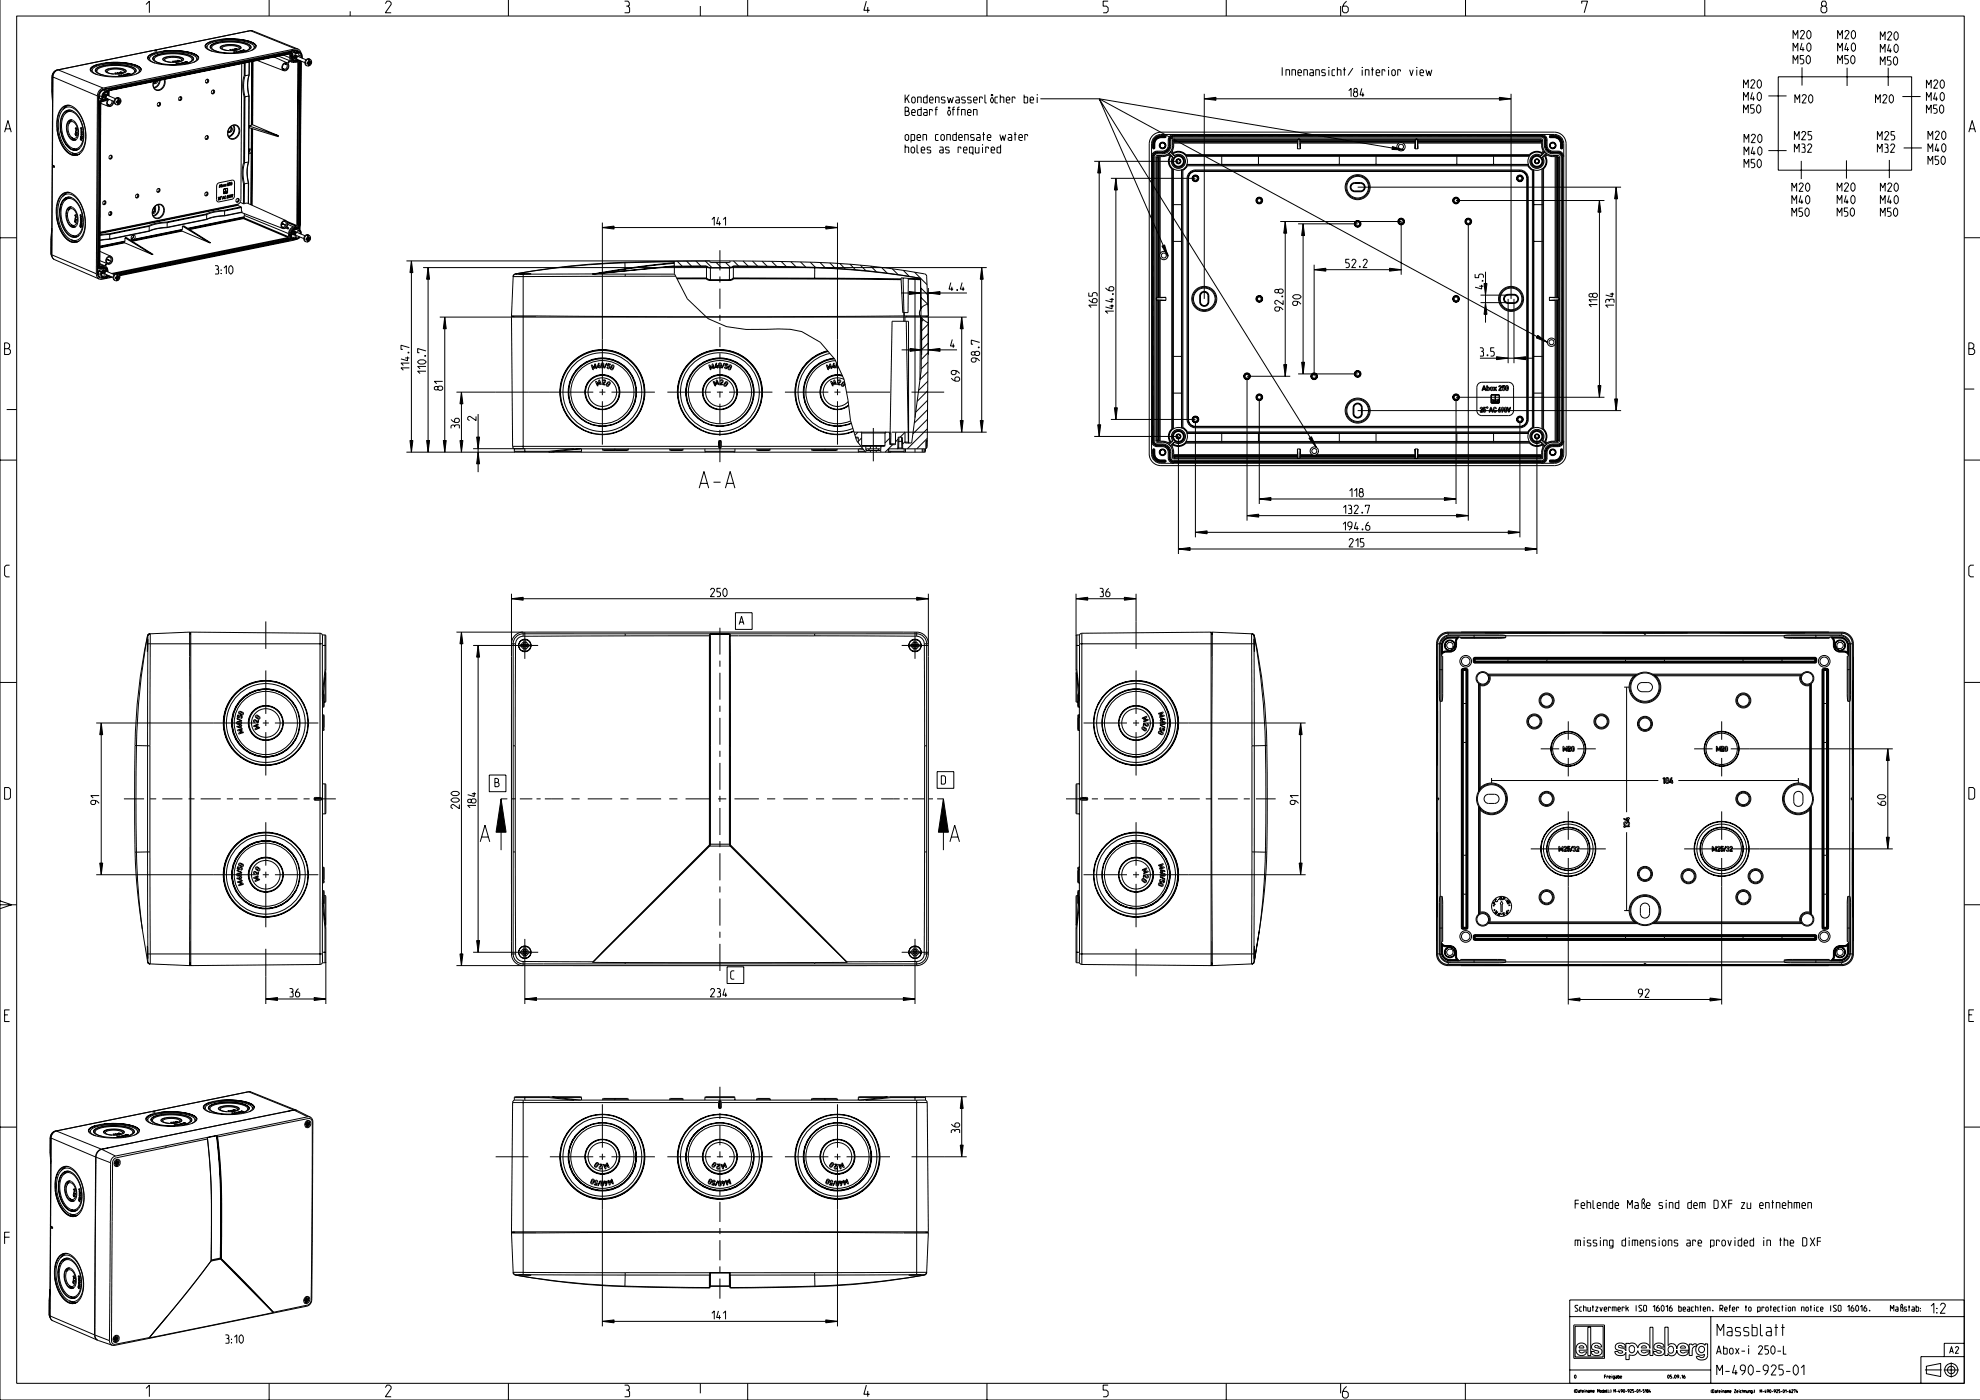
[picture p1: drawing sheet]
<svg xmlns="http://www.w3.org/2000/svg" width="594mm" height="420mm" viewBox="0 0 594 420" stroke-linecap="round" stroke-linejoin="round" font-family="sans-serif">
<g fill="none" stroke="#000" stroke-width=".3">
<path d="M0 0v419.8h593.8M80.7 0v4.8M152.5 0v4.8M224.2 0v4.8M296 0v4.8M367.7 0v4.8M439.4 0v4.8M511.2 0v4.8M5 4.8h584v410h-584zM29.1 19.4l-.9 .3a1.62 1.62 0 0 0-1.1 1.2M29.1 19.4l-1.5 .7-.5 .8M31.6 18.9a18 18 0 0 1 10.2 1.2l.6 .8"/>
<path d="M31.6 18.9l-2.5 .5M31.6 18.9a17.9 17.9 0 0 1 10.2 1.2l.6 .8M31.9 19.8l-1.8 .5-1 .7M31.9 19.8a11.9 11.9 0 0 1 8.2 1l.2 .2M31.9 19.8h.1M43.8 1.3l1-1v3.5M44.3 17.4l.4 .7a15.1 15.1 0 0 0 9.4 1.4l3.3-.6 1.9-1M45 17.2l.6-.6a17.5 17.5 0 0 1 12.8 .2l.5 .5M45 17.2a1.59 1.59 0 0 0 1.5 1.7M45 17.2l-.5 .7M45.9 17.9v.1a6.7 6.7 0 0 0 4.9 1.4h2.2M45.9 17.9l-.1-.4a4.8 4.8 0 0 1 4.1-1.6 12.1 12.1 0 0 1 8 1.3l.1 .8"/>
<path d="M45.9 17.9v-.1a2.74 2.74 0 0 1 2.7-1.6 12.6 12.6 0 0 1 9.2 1.1l.1 .7M46.1 15.1l.8 .2M46.1 15.1l-29 5.9M46.1 15.1l-28.7 5.9M46.3 15.9l-.8 .3a1.62 1.62 0 0 0-1.2 1.2M46.3 15.9l-1.5 .7-.5 .8M46.3 17.4l-.3 .6M46.3 17.4l.2-.2a13 13 0 0 1 10.8 .1l.2 .2M46.3 17.4v.1a1.14 1.14 0 0 0 1.3 1.3l.8 .3M46.4 15l-.3 .2M46.4 15h.1M46.5 15l.5 .2"/>
<path d="M47 15.2l-.1 .1M48.8 17.9v-.3a6.3 6.3 0 0 1 6.2 .1v.2M48.8 17.9h.1M48.8 17.9l.2 .2M48.8 15.4a17.9 17.9 0 0 1 10.2 1.2l.6 .8M48.8 15.4l-2.5 .5M48.8 15.4a17.9 17.9 0 0 1 10.3 1.2l.5 .8M49 18.1l.2 .1a8.5 8.5 0 0 0 4.7 .3l1-.4M49.4 17.7l-.4 .4M51.7 18.4l.5 .1-.5 .1zM51.8 18.4l.2 .1zM52.7 18.5h.1"/>
<path d="M52.7 18.3h-.4h.3l.1 .3M52.7 18.3h.1M52.8 18.3l-.1 .2M52.9 18.6h.1M52.9 18.5l-.2 .1M52.9 19.1l.2 .1M52.9 18.5h-.2M53 19l.4 .2-.2 .1M53 19l-.2 .1 .4 .2M53 19.4h.1M53.4 19l.2 .1M53.4 19h.1"/>
<path d="M53.5 19v.1M53.5 19.1h.1M53.6 19.1h.1M53.6 19.3l-.6 .1M53.6 19.3h.1M53.7 18.2l-.5-.1 .8 .1h-.8l.4 .2-.7-.2M53.7 19.1l.2 .1M53.8 19.1h-.1M53.8 19.1l.3 .1h-.4M53.9 19h-.4M53.9 19h-.5M54.1 18.9l.2 .3z"/>
<path d="M54.3 18.9l.5 .1M54.3 18.9h.1M54.4 17.7a4.6 4.6 0 0 0-5 .2 1.83 1.83 0 0 0 1.9 .8M54.4 17.7a.6 .6 0 0 1-.6 .8l-1.3 .2M54.4 17.7l.4 .4M54.5 18.9l.4 .1M54.6 19l.2 .1M54.7 18l.1 .1M54.8 18.9l.3 .1-.3 .1M54.8 18.9h-.5M54.8 18.1h.1M54.8 18.8h.1"/>
<path d="M54.9 19h.1M54.9 19h-.1M55 17.9v.1M55 17.9h.1M55 17.9a5 5 0 0 0-4.5-.8 1.5 1.5 0 0 0-1.6 .8v.1M55 18l-.1 .1M55 18h.1M55.2 18.7l.3 .2-.6-.1M55.2 18.7l-.4 .1M55.6 18.6h.8l-.7-.1-.2 .1 .2 .1-.5-.1M55.6 18.5l.4 .1M55.7 18.6l.3 .2-.8-.2"/>
<path d="M57.5 17.5a1.39 1.39 0 0 1-1.5 1.5h-.3M57.5 17.5l.4 .6M57.7 17.9l.2 .2M57.9 18.1h.1M58 18l-.1 .1a5.1 5.1 0 0 1-3 1.1l-1.2 .1M58.9 17.3a1.09 1.09 0 0 1-.8 1.4M58.9 17.3l.4 .6M59.2 17.7l.1 .2M59.3 17.9h.1M59.5 17.6v-.1a1.71 1.71 0 0 0-1.3-1.2 17.9 17.9 0 0 0-13.2 .3l-.6 .7v.4M59.5 17.6l-.2 .3M59.6 17.4l-.1 .2"/>
<path d="M61.5 13.8l.4 .7a15.1 15.1 0 0 0 9.4 1.5l3.3-.6 1.9-1M61.8 14.3l-.1 .1M62.2 13.7l.6-.6a17.5 17.5 0 0 1 12.7 .1l.6 .6M62.2 13.7a1.59 1.59 0 0 0 1.5 1.7M62.2 13.7l-.5 .7M63 14.2l.3-.7a14.2 14.2 0 0 1 11.7 .1l.3 .5-.2 .4a5.1 5.1 0 0 1-3 1.2l-1.2 .1M63 14.2l.1 .2M63.1 14.2v.2M63.1 14.4l.1 .1a6.7 6.7 0 0 0 4.8 1.4l2.8-.1M63.6 12.4l-.9 .3a1.63 1.63 0 0 0-1.2 1.1M63.6 12.4l-1.6 .7-.5 .7M63.6 13.9l.1-.2a13.7 13.7 0 0 1 10.6-.1l.4 .4"/>
<path d="M63.6 13.9l-.1 .1a1.14 1.14 0 0 0 1.3 1.3l.8 .3M63.6 13.9l-.4 .6M66 14.4v-.3a6.3 6.3 0 0 1 6.3 .1l-.2 .4-1.1 .4M66.1 14.4h.1M66.1 14.4l.5 .4 1.3 .3 3.1-.1M66.1 11.8a18 18 0 0 1 10.1 1.3l.6 .8M66.1 11.8a16.4 16.4 0 0 1 10.2 1.3l.4 .4 .1 .6M66.1 11.8l-2.5 .6M66.1 14.4v-.2a6.1 6.1 0 0 1 6.1 0v.3M66.1 14.4v.1M66.7 14.2l-.4 .4M69.1 14.9v.2"/>
<path d="M69.1 14.9h.1M69.1 14.8l-.2 .1 .2 .2M69.1 14.8l.3 .2-.3 .1M69.2 14.9h.1M69.3 14.9l-.2 .2M69.5 14.8h.5l-.1 .2h.4zM69.9 15h.1M70.2 15.8l-.2-.2h.5l.1 .1-.2 .1M70.2 15.8h.2M70.2 15.5l.1 .2M70.3 15.6l.1 .1M70.5 14.6l.8 .1h-.7l.3 .2-.7-.2"/>
<path d="M70.6 15.5l.3 .1M70.6 15.5l.7 .2h-.5M70.6 15.5h.1M70.8 10.1h.1M70.9 15.8h-.1M70.9 15.6l.3 .1zM70.9 14.7h-.5l.3 .1M71 15h.1M71.3 15.4l.3 .3zM71.6 14.2a4.6 4.6 0 0 0-5 .1 1.84 1.84 0 0 0 1.9 .9M71.6 14.2a.6 .6 0 0 1-.6 .8l-1.3 .2M71.6 14.2l.4 .4"/>
<path d="M71.7 15.4l.3 .1M71.7 15.4l.5 .1M71.7 15.4h.1M71.9 14.5l.2 .1M72.1 14.6h.1M72.1 15.3h-.1M72.2 15.3h-.1M72.2 15.5h-.2M72.2 15.5l-.2-.2-.5 .1 .5 .2M72.2 15.5l-.2 .1M72.4 15.2l-.2 .1M72.4 15.1h.9l-.4-.1 .7 .1h-.7l.2 .2z"/>
<path d="M72.4 15.2l.3 .2zM72.4 15.2l-.3 .1M72.5 19.1l-.3 40.8-.3 .9-.7 .5-41.2 8.4M73.3 18.9l-.1 3.7M73.5 18.9v3.8M74.4 13.4l-.1-.1a15.5 15.5 0 0 0-10.8 .2l-.4 .7M74.4 13.4h.1M74.5 9.3h-.2M74.5 13.4a.8 .8 0 0 1 .7 1.1M74.7 18.6v3.9M74.7 14a1.39 1.39 0 0 1-1.5 1.5h-.2M74.7 14l.4 .6"/>
<path d="M74.8 18.6l-.1 3.8M75 14.4h.1M75 14.4l.1 .2M75 9.2l.8 .1M75 9.2h.1M75 9.2l-28.6 5.8M75.1 14.6h.1M75.1 9.2l.7 .1M75.1 9.2l-28.6 5.8M75.1 9.2l13.5 5.5M75.5 18.5l-.1 19.1M75.6 18.5l-.2 19.1"/>
<path d="M75.7 18.4l-.1 19M75.8 9.3l13.6 5.4M75.9 18.4l-.1 19M76.1 13.8l.4 .6M76.1 13.8a1.09 1.09 0 0 1-.8 1.4M76.4 14.2l.2 .2M76.6 14.4h.1M76.7 14.1v-.2a1.72 1.72 0 0 0-1.3-1.1 17.9 17.9 0 0 0-13.1 .3l-.7 .6v.5M76.8 14.1l-.3 .3M77.1 18.1l8 3.1M82.2 17.1l3.9 1.7M83.5 16.8l3.3 1.4"/>
<path d="M85 16.5l1.9 .8M85.1 19.3l.5-.3a1 1 0 0 1 .8 1.3 1 1 0 0 1-1.5 .6l-.1-.2a1.17 1.17 0 0 1 .3-1.4zM85.3 19.1h.5a.92 .92 0 0 1 .2 1.2 .92 .92 0 0 1-1 .4l-.3-.3M85.3 19.1l.5 .2M85.8 19.3h.1M86.1 18.8l-1 .2a1.36 1.36 0 0 0 0 2.2M86.5 16.2l.4 .2M86.8 18.2l.1 .1-.5 .8a1.35 1.35 0 0 1 0 1.5 1.35 1.35 0 0 1-1.3 .6M86.8 18.2l-.6 .7-.1-.1M86.8 15.5h.4M86.8 15.5h.2M86.9 17.3l.2 .8 .6 .6"/>
<path d="M86.9 16.4l-.2-.2-53.9 11M86.9 16.4v.9M86.9 18.4l.7 .3M87 15.5l.1 .2M87 15.5l-53.9 11M87 16l.4 .4M87 16l-53.9 11M87 16l.1 .3M87.1 15.9l.3 .1 .2 .4M87.1 15.9l-.1 .1M87.1 15.9l-53.9 11M87.1 15.7l.4 .2 .2 .5"/>
<path d="M87.1 15.7l-53.9 11M87.1 17.2l.3 .9 .6 .4M87.1 17.2l.3 .2M87.1 16.3l.3 .1M87.1 16.3v.9M87.2 15.5l.1 .1M87.2 15.5h-.2M87.3 15.6l.5 .8M87.4 17.4l.1 .7 .5 .4M87.4 17.4h.2M87.4 16.4h.2M87.4 16.4v1"/>
<path d="M87.6 17.4l.3 .8 .8 .2M87.6 16.4v1M87.7 18.7l1.5-.1 .1 .1M87.7 17.3l.3 .8 .7 .2M87.7 16.4v.9M87.8 17.3l.2 .6 .6 .2M87.8 17.3h-.1M87.8 17.3h.1M87.8 16.4h-.1M87.8 16.4v.9M88 17.2h.1M88 17.2l.3 .4"/>
<path d="M88 15.7l.6 .3M88 15.7l.6 .2M88 15.6l.6 .3M88 15.6v.1M88 17.4l.1 .1M88 18.5h.6M88.1 15.4l-.1 .2M88.1 15.4l.6 .3M88.1 18h.1M88.1 16.7l-.1 .5M88.2 17.5h.1M88.2 16.6h.1"/>
<path d="M88.3 17.6l.2 .1M88.4 16.6l-.2 .3 .1 .4M88.4 16.6h.1M88.4 16.6l-.1 .2a.64 .64 0 0 0 .6 1M88.4 16.6l.5 .1M88.5 18h-.3M88.5 18l.1 .1M88.5 16.5l-.3 .1M88.5 16.5h.1M88.5 16.5v.1M88.5 16.5h.2M88.6 15.9h.1"/>
<path d="M88.6 15.9v.1M88.6 18.1l.1 .2M88.6 15.1h.6M88.6 15.1h.1M88.6 15.1l-57.7 11.7M88.6 14.7h.8M88.6 14.7l-57.7 11.7M88.6 16.5h.1M88.6 16h.3M88.7 16.5h.1M88.7 18.4l-.1 .1M88.7 16.5l.1 .1"/>
<path d="M88.7 15.7h.2M88.7 15.7l-.1 .2M88.7 15.9h.2M88.7 15.3l1.2 .4M88.7 15.3l.7 .3M88.7 15.3l-.6 .1M88.7 15.1l.7 .1 .5 .4M88.7 15.1l-1.9 .4M88.7 15.9h.1M88.7 16.8l-.2 .3 .2 .5M88.7 16.8h.1M88.8 17.6h.1"/>
<path d="M88.8 17.6l.1 .2M88.9 16.6v.1M88.9 16.7l-.3 .4 .2 .5M88.9 16.7l.3 .3M88.9 16.7v.2M88.9 15.7l.1 .2M88.9 17.6h.1M88.9 17.6l.1 .2M88.9 16.9v.7M88.9 16.9l.3 .1M89 15.9h-.1M89 18.6l.3 .1"/>
<path d="M89 15.9l-.1 .1M89 15.9h-.2M89 15.9h.1M89 17.8h-.1M89 17.8l2.4 1M89.2 17l-.3 .2v.4M89.2 17.9l-.7 .1M89.3 18.7l-.3 48.9M89.4 17.9l-.8 .2M89.4 17l2.4 .9M89.4 17l-.4 .3v.5M89.4 17h-.2"/>
<path d="M89.4 15.6l.5 .1M89.4 15.6l.1 .2M89.4 15.6l-.5 .1M89.4 14.7l.8 .9M89.4 15.9a.74 .74 0 0 1 1.1 .8M89.4 15.9l.6 .2 .3 .7M89.4 15.9l-.5 .1M89.4 15.9l.2 .6M89.4 18.4l-.8 .1M89.5 18.4h.1M89.4 18l.1 .1M89.5 18.4v.3"/>
<path d="M89.5 18.4l.3 .4M89.5 15.8l.6 .1 .4 .7M89.5 15.8l-.5 .1M89.5 18.3l.4 .1 .1 .4M89.5 18.3l-.1 .1M89.5 18.3l-.8 .1M89.5 18.1l.5 .1 .2 .5M89.5 18.1l-.8 .2M89.5 18.7l.3 .1M89.5 18.7l-.2 48.9M89.6 16.5l.7 .3M89.6 16.5v.5"/>
<path d="M89.8 18.8h.2M89.8 18.8l-.3 48.9M89.9 15.7l.5 .4 .2 .7M90 18.8l-.3 48.9M90.1 18.2l.1 .6M90.2 18.7v.1M90.2 18.8l-.3 48.9M90.2 15.6h.1M90.2 15.6l.1 .3M90.3 18.3l-.3 50.9M90.3 16.8h.2M90.3 16.8v.5"/>
<path d="M90.5 17.4h-.1M90.5 16.8v.6M90.5 16.6v.2M90.5 17.4h.1M90.5 16.8h.1M90.6 17.4h-.1M90.6 17.4h.1M90.6 16.8h-.1M90.6 16.8l-.1 .6M91.4 18.8l.5 .8M91.9 19.6l.2 .1M92.1 19.7l.3 .1"/>
<path d="M92.1 18.9v.2M92.1 18.9l.4 .2M92.1 18.8v.1M92.1 18.8h.1M92.2 19.1l.4 .3-.1 .4M92.2 19.1h-.1M92.2 18.8l-.1 .3M92.4 19.8h.1M92.4 18.8h-.3M92.4 18.8l.1 .1M92.4 18.7v.1M92.5 19.1l.1 .1"/>
<path d="M92.5 19.1h-.3M92.5 19l.4 .1M92.5 19l.1 .2M92.5 18.9v.1M92.6 18.4l.4 .2M92.6 18.4l.3 .1M92.6 18.3l-.4 .5M92.6 19.7l-.1 .1M92.6 19.2v.5M92.6 18.2v.1M92.7 17.7l-.3 .1 .2 .5M92.7 17.7l.2 .5"/>
<path d="M92.7 17.7l-.1 .9-.4 .2M92.7 18.8l-.2 .1M92.7 18.8l.7 .1M92.7 18.8l.3 .1M92.7 19.7h-.1M92.9 19.4l-.2 .3M92.9 19.1v.3M92.9 18.5l.1 .1M92.9 18.2l.3 .4M92.9 18.2v.3M92.9 17.7a1.11 1.11 0 0 1 .5 1.1 1.11 1.11 0 0 1-.7 .9M92.9 17.7h-.9l-.4 .4-.2 .7"/>
<path d="M92.9 17.7a1.14 1.14 0 0 0-1.2 .6 1.14 1.14 0 0 0 .2 1.3M93 18.9l-.1 .2M93.2 18.9l-.3 .5M93.2 18.9h-.2M93.2 18.6l.2 .3M93.2 18.6h-.2M93.4 18.9h-.2M105 3.4v1.4M115.5 1.1l.5-.8h.8l.5 .5v.5l-1.8 2.5h1.8M187.3 .3h1l.4 .5v.8l-.4 .2M187.8 1.8h.5l.5 .5v1.3l-.3 .2h-1.2M210 1.8v3"/>
<path d="M259.8 .3l-.8 2.8h1.8M260.2 2.1v1.7M332.3 .3h-1.5v1.5h1l.5 .5v1l-.5 .5h-1M402 1.8v3M403.8 .3l-.8 .8-.5 1v1.2l.5 .5h.8l.5-.5v-1l-.5-.5h-1.1M474.3 1.1v-.8h1.7l-1 3.5M537.7 11.6v-2.5l.7 1.5 .7-1.5v2.5M537.7 15.4v-2.5l.7 1.4 .7-1.4v2.5M537.7 19.1v-2.5l.7 1.5 .7-1.5v2.5M539.8 9.7l.4-.6h.5l.4 .4v.4l-1.3 1.7h1.3M540.4 12.9l-.6 2h1.3M540.7 14.1v1.3"/>
<path d="M540.9 16.6h-1.1v1.1h.7l.4 .4v.7l-.4 .3h-.7M542 13.2l.5-.3 .5 .7v1.1l-.5 .7-.7-.7zM542.1 16.6l.8 .8v1l-.6 .7-.7-.7v-1zM542.3 9.1l.7 .8v1l-.5 .7-.7-.7v-1zM546.5 1.8l-.3-.2v-.8l.3-.5h.8l.3 .5v.8l-.3 .2 .5 .5v1l-.5 .5h-.8l-.5-.5v-1l.5-.5h.8M551 11.6v-2.5l.7 1.5 .8-1.5v2.5M551 15.4v-2.5l.7 1.4 .8-1.4v2.5M551 19.1v-2.5l.7 1.5 .8-1.5v2.5M553.2 9.7l.3-.6h.6l.3 .4v.4l-1.2 1.7h1.2M553.7 12.9l-.5 2h1.2M554 14.1v1.3M554.3 16.6h-1.1v1.1h.7l.4 .4v.7l-.4 .3h-.7"/>
<path d="M555.3 9.5l.6-.4 .5 .8v1l-.5 .7-.8-.7zM555.3 13.2l.6-.3 .5 .7v1.1l-.5 .7-.8-.7zM555.5 16.6l.7 .8v1l-.5 .7-.7-.7v-1zM563.8 12v-2.5l.7 1.4 .8-1.4v2.5M563.8 15.8v-2.5l.7 1.4 .8-1.4v2.5M563.8 19.5v-2.5l.7 1.4 .8-1.4v2.5M566 10.1l.3-.6h.6l.3 .4v.3l-1.2 1.8h1.2M566.5 13.3l-.5 1.9h1.2M566.8 14.5v1.3M567.1 17h-1.1v1.1h.7l.4 .3v.8l-.4 .3h-.7M567.9 17.4l.6-.4 .5 .7v1.1l-.5 .7-.7-.7zM568.1 9.9l.6-.4 .5 .7v1.1l-.5 .7-.8-.7z"/>
<path d="M568.1 13.6l.6-.3 .5 .7v1l-.5 .8-.8-.8zM1.4 39.6l1-3.5 1 3.5M1.7 38.6h1.3M15.6 27.2v.1M15.6 27.2l.2 3.5M15.6 23.1h.1M15.6 23.1v4.1M15.6 27.3l.2 3M15.6 23.1v4.2M15.6 23.1l.2 .1M15.6 23v.1M15.8 23l.1 .1"/>
<path d="M15.8 23l-.2 26.5M15.9 23.1l-.2 26.4M15.9 23.1l13.3 5.7M16.9 21l-.9 .8-.4 1.2M16.9 21.1l-.8 .8-.3 1.1M17.1 38.7a9.6 9.6 0 0 0 4.2 7.6l1.4 .3M17.1 21h-.2M17.1 21h.1M17.1 21l-1 .7-.5 1.3M17.2 21h.1M17.4 21l-1.1 .7-.4 1.4M17.4 21l-.5 .1"/>
<path d="M17.4 21l13.5 5.4M18.5 32.4a2.5 2.5 0 0 1 2.9-.6 10.3 10.3 0 0 1 4.4 9.2 6 6 0 0 1-2.1 5.3 3 3 0 0 1-4.1-1.3 12.9 12.9 0 0 1-2.6-8.5l.1-.7a6.2 6.2 0 0 1 1.4-3.4zM18.8 32.9l-.2 .3a9.8 9.8 0 0 0 2.8 12.6M18.8 32.9a2.77 2.77 0 0 1 4.5 .6 10.8 10.8 0 0 1 1.5 11.1 2.5 2.5 0 0 1-3.4 1.2M19.1 33.8l.9-.7h1.5a8.5 8.5 0 0 1 3.5 9 2.81 2.81 0 0 1-3.2 2.9 7.8 7.8 0 0 1-3.8-7.4v-.1a6 6 0 0 1 1.1-3.7zM19.3 32.4l-.5 .5M19.3 32.4l-.1 .1M19.6 34.1a2.24 2.24 0 0 1 3.5 .5 7.8 7.8 0 0 1 .7 9.5l-1.1 .5a3.3 3.3 0 0 1-3.2-2.4 7.8 7.8 0 0 1-.2-7.8zM19.8 33.8h.1M20 31.8l-.7 .6M20.1 31.7l-.1 .1M20.4 31.6l-.3 .1"/>
<path d="M20.5 31.6l-.4 .1M20.5 33h-.1M20.5 36.3l1-.4a4.1 4.1 0 0 1 1.2 6.1h-.1a1.76 1.76 0 0 1-2.1-1.3 4.2 4.2 0 0 1 0-4.4zM20.6 37.3l-.1 2.1 .8 1.7M20.6 37.3a1.16 1.16 0 0 1 1.2-.9 1.16 1.16 0 0 1 1 1.1 3 3 0 0 1-.2 3.9l-.6 .1-.7-.4M20.6 33.1l-1.1 1M20.6 33.1l-.8 .7M20.7 20.3h.1M20.8 33l-.2 .1M21.1 31.7l-1.1-.1a4.3 4.3 0 0 0-2.8 4.3 11.5 11.5 0 0 0 3.6 10 2.68 2.68 0 0 0 2.6 .5l.5-.2M21.3 36.1l-.7 1.2M21.3 36l-.7 1.1"/>
<path d="M21.5 36h-.2M21.5 36l-.2 .1M21.6 36a1.29 1.29 0 0 0-1.5 1.4 4.5 4.5 0 0 0 1.7 4.5l.7 .1 .4-.2M21.7 33.2l-.3-.1a2.29 2.29 0 0 0-2.8 1.9 9.2 9.2 0 0 0 2.6 9.6 2.05 2.05 0 0 0 2.6 0l.1-.1M22.5 38.4l.5-.1-.2 .4 .4 .3-.5 .2 .3-.3-.3-.1 .2-.3zM22.5 40l.4 .4v.3l-.4-.4zM23 39.9h.1M23.1 39.8v-.2v.4l-.4-.5-.1 .3 .1-.5 .3 .6M23.1 39.8v.1M24.1 38.4l.5-.1-.3 .4 .4 .3-.5 .1 .3-.2-.3-.2 .2-.3zM24.3 39.2l.5 .6-.4-.4 .2 .4-.3-.1zM24.3 39.9l.4 .2v.4l-.4-.2z"/>
<path d="M24.4 39.7v.1M27.1 20.9l.2 .5M27.3 21.4l.1 .2a15.1 15.1 0 0 0 9.5 1.4l3.3-.6 1.9-.9M27.7 20.7l.7-.6a17.5 17.5 0 0 1 12.8 .2l.5 .5M27.7 20.7a1.59 1.59 0 0 0 1.5 1.7M27.7 20.7l-.4 .7M28.6 21.4l.1 .1a12.3 12.3 0 0 0 7.7 1.4M28.6 21.4v-.4a4.8 4.8 0 0 1 4.1-1.6 12.1 12.1 0 0 1 8 1.3l.1 .7M28.7 21.4l-.1-.1a2.73 2.73 0 0 1 2.8-1.6 12.5 12.5 0 0 1 9.2 1.1l.1 .7M29.1 21a1.14 1.14 0 0 0 1.2 1.3l.9 .3M29.1 21l-.4 .5M29.2 28.8l-.3 53.3"/>
<path d="M29.6 28.7h.1M29.6 28.7l-.4 53.3M29.7 31h.1M29.7 28.7v2.3M29.8 31h.2M29.8 31l-.3 48.9M29.8 29.4l.7 .4M29.8 29.4l.6 .2M29.8 28.7l.7 .3M29.8 28.7v.7M30 31l-.3 48.9M30.2 31l-.3 48.9"/>
<path d="M30.2 30.8v.2M30.2 31l2.4 .9M30.2 31h.1M30.4 29.6l.1 .2M30.5 29.8l-.6 .4-.2 .8M30.5 29.8l.1 .1M30.5 29.8h.1M30.5 29.5l-.1 .1M30.5 29.5h.2M30.5 29h.2M30.5 29v.5M30.6 29.9l-.6 .4-.2 .7"/>
<path d="M30.6 29.9l.1 .2M30.6 29.8h.1M30.7 29.7h.1M30.6 30.4l-.4 .4M30.7 30.3l-.1 .1M30.7 30.3l-.5 .5M30.7 30.1l-.5 .3-.2 .6M30.7 29.6v.1M30.7 29.5v.1M30.7 28.8v.2M30.7 29.5h.1M30.7 29v.5"/>
<path d="M30.8 29.5l-.2 .3M30.8 29.5h-.1M30.8 29.5h.1M30.8 28.9l.4 .4M30.8 29h-.1M30.8 29v.5M30.8 28.9l.2 .2M30.9 29.2h.1M30.9 26.8a1.94 1.94 0 0 0-1.3 1.9M30.9 26.8l.2 .1M30.9 26.4a2.43 2.43 0 0 0-1.7 2.4M31 29.1l.2 .2"/>
<path d="M31 28.3h.1M31.1 27.1l-.9 .6-.4 1M31.1 27.1l.6 .3M31.1 26.9l-1 .6-.4 1.2M31.2 29.3h.1M31.3 28.3l-.3 .2 .1 .5M31.3 28.3h.1M31.3 28.3l-.2 .2a.64 .64 0 0 0 .7 .9M31.3 28.3h.4M31.3 29.7h.1M31.3 29.7l-.8 .1M31.3 28.1l.1 .1"/>
<path d="M31.4 29.7l.1 .2M31.4 29.7l-.8 .2M31.4 30.2l-.8 .2M31.5 30.1l-.1 .1M31.5 30.1l-.8 .2M31.5 29.9l-.8 .2M31.5 27.6l-.5 .5-.3 .7M31.5 27.6l-.5 .5-.2 .7M31.6 28.4l-.3 .4 .3 .4M31.6 28.4h.1M31.6 29.2v.1M31.6 29.3h.2"/>
<path d="M31.6 28.2l-.6 .1M31.6 28.2h.1M31.7 27.6h-.2M31.7 26.9l.6 .3M31.7 26.9l.5 .3M31.7 26.9l-.6 .2M31.7 28.3h.1M31.7 28.3l-.3 .5 .2 .4M31.7 28.3l.3 .3M31.7 28.3l.1 .3M31.7 27.4v.2M31.7 27.4l-.8 .5-.4 1.1"/>
<path d="M31.7 29.4l-.4 .3M31.7 27.7l-.6 .4-.3 .9M31.7 29.3h.1M31.7 29.3l.2 .1M31.8 28.6l-.1 .7M31.8 21.6l2.1 .6 2.6-.1M31.8 30.1l-1.4 .4M31.8 29.3v.1M31.8 27.6h-.1M31.8 27.6l-.1 .1M31.8 21.6h.1M31.9 29.4h-.1"/>
<path d="M31.9 29.4l.1 .1M31.9 30l.3 .1M31.9 29.4l-.5 .3M32 29.5l2.2 .9M32 29.9l.2 .2M32 28.6l-.3 .2v.5M32.1 29.6l-.6 .3M32.1 29.6h.1M32.1 29.5v.1M32.1 28.5l-.3 .1M32.1 28.5l.2 .1M32.2 31.1v.1"/>
<path d="M32.2 27.3h.1M32.2 27.3l-.5 .1M32.2 28.6h.1M32.2 28.6l-.4 .3 .1 .5M32.2 28.6h-.2M32.2 31.2h.1M32.2 21.3l-.4 .3M32.2 27.3l.1 .1M32.2 27.6l-.5 .1M32.2 29.7l.3 .1M32.2 30.1l-.2 1.1 .6 .7M32.2 27.2v.1"/>
<path d="M32.2 27.2h.1M32.2 31.2l.5 .2M32.2 29.6l-.7 .5M32.3 21.2a5.3 5.3 0 0 1 4.9 0M32.3 21.2h-.1a.56 .56 0 0 0 .1 .6 .56 .56 0 0 0 .6 .2l1.2 .2M32.3 28.6h.1M32.3 27.6l.1 .1M32.3 27.6v1M32.3 27.6h-.2v.9M32.3 27.6h.1M32.3 31.3l.4 .1M32.3 27.5l-.1 .1"/>
<path d="M32.3 27.4v.1M32.3 27.4l-.5 .2M32.3 27.2h.1M32.3 29.6l-.9 .6M32.3 27.2l.1 .1M32.3 28.6l2.3 1M32.4 27.3h.1M32.4 27.5l-.2 .1M32.4 27.3v.1M32.4 27.4v.1M32.4 27.4h.1M32.4 27.4l-.1 .1"/>
<path d="M32.4 27.7h.1M32.5 28.6v.1M32.5 28.6h-.2M32.5 28.6h.1M32.5 27.7v.9M32.6 29.7l-.1 .1M32.6 28.6v.1M32.7 28.6v.2M32.7 28.5l-.1 .1M32.7 28.5v.1M32.7 27.6l-.1 1M32.7 27.6v.9"/>
<path d="M32.7 31.4h.1M32.7 29.8a.97 .97 0 0 0-.6 1.2 .97 .97 0 0 0 1.1 .7l.6-.7 .1-.7M32.8 29.8h-.1M32.9 26.5l-.7 .6M32.9 26.5h.2M32.9 26.5l-1.8 .4M33.1 26.5l-.8 .7M33.1 26.5l.1 .2M33.1 27l-.4 .6M33.2 26.9l-.4 .3-.2 .4M33.2 26.9l-.1 .1M33.2 26.7l-.5 .3-.2 .7"/>
<path d="M33.5 30.1a.86 .86 0 0 1 0 1.2 .86 .86 0 0 1-1.2 .1l-.1-.2M34.1 30.4a1.33 1.33 0 0 1-1.5 1.5M34.7 21.9v.2M34.7 21.9l.1 .1M34.7 21.9h-.3l.3 .2M34.7 21.9h.2l-.2 .2M34.7 31.3l.2 .1M34.8 22.1h-.1M34.8 22v.1M34.9 31.4h.4M35 30.6l-.1 .2h.2M35 30.6l.3 .1"/>
<path d="M35 30.5v.1M35 30.4v.1M35.1 30.8l.3 .3-.1 .3M35.1 30.4l-.2 .2M35.3 30.4l.1 .1M35.3 30.4l-.3 .1M35.3 30.4h.1M35.3 30.7l.1 .1M35.3 30.7l-.2 .1M35.4 30.6l.1 .2M35.4 30.6l.3 .2M35.4 30.5v.1"/>
<path d="M35.4 21.8l.1 .3M35.4 30.8l.1 .6M35.4 29.9l-.3 .5M35.4 22h.1M35.5 22h.2M35.5 31.4h-.2M35.5 30.8h-.1M35.5 29.9h-.1M35.5 29.3l-.3 .1 .2 .5M35.5 29.3l.2 .6M35.5 29.3l-.1 .9-.3 .2M35.5 30.5h-.1"/>
<path d="M35.5 30.5l.3 .1M35.5 30.5h.7M35.5 21.8l-.4 .1M35.5 21.8h.1M35.6 31.4h-.1M35.6 21.8l-.2 .2M35.7 22.1h.1M35.7 22.1h-.2M35.7 31l-.1 .4M35.7 30.8v.2M35.7 30.2l.1 .1M35.7 30.2l-.3-.1 .4 .2"/>
<path d="M35.7 29.9l.4 .3M35.7 29.9v.3M35.7 29.4a1.1 1.1 0 0 0-1.3 .5 1.1 1.1 0 0 0 .3 1.4M35.7 29.4a1.11 1.11 0 0 1 .6 1 1.11 1.11 0 0 1-.7 1M35.7 29.4a1.14 1.14 0 0 0-1.1 .6 1.14 1.14 0 0 0 .1 1.3M35.7 22.5l-.2 .1 .1 .1h.5l-.2-.2M35.7 22.5h.2M35.8 22.6l.2 .1M35.8 22.6h.1M35.8 30.6l-.1 .2M35.9 22.6l.1 .1M36 22.7h.1"/>
<path d="M36.1 30.6l-.4 .4M36.1 30.6h-.3M36.1 30.2l.1 .3M36.1 30.2l-.3 .1M36.2 22.6l.1 .1M36.2 22.5h.4h-.3M36.2 22.5v.1M36.2 30.5l-.1 .1M36.3 22.5v.1M36.3 22.6h.1M36.3 22.7h.2M36.4 22.7h.5z"/>
<path d="M36.4 22.6h.1M36.4 22.9h.1M36.5 21.7l-.5-.1 .8 .1-1.1 .1 .8 .1-.4-.2M36.5 22l-1.3 .2M36.9 22.4l.2 .3zM37.2 21.2a.6 .6 0 0 1-.6 .8h-.1M37.2 21.2l.4 .4M37.2 22.4h.1M37.3 22.4l.3 .1M37.4 22.4h-.2M37.4 22.4l.3 .1M37.4 22.3l-.3 .1 .5 .2"/>
<path d="M37.4 22.3l.2 .1M37.5 21.5l.1 .1M37.6 22.3h.1M37.6 22.4l.3 .1-.3 .1M37.7 21.6l-1.2 .5M37.7 22.5h.1M37.7 22.5h-.1M37.8 21.5h.1M37.8 21.4a5.1 5.1 0 0 0-4.5-.8 1.5 1.5 0 0 0-1.7 .8v.1M37.8 21.5l-.1 .1M37.8 21.4a2.04 2.04 0 0 0-2.3-1 4.6 4.6 0 0 0-3.9 .7l.2 .5M37.8 21.4v.1"/>
<path d="M38 22.2l.8-.1-.4-.1 .8 .1h-.7l.2 .2zM38 22.2l.3 .2-.7-.1M38 22.2l-.4 .1M40.3 21l.3 .6M40.3 21a1.39 1.39 0 0 1-1.5 1.5h-.3M40.5 21.4l.2 .2M40.6 21.6h.1M40.8 21.5l-.1 .1a5.1 5.1 0 0 1-3 1.1l-1.3 .2M40.8 21.4v.1M41.7 20.8a1.09 1.09 0 0 1-.9 1.4M41.7 20.8l.4 .7M42 21.2l.1 .2"/>
<path d="M42.1 21.4h.1M42.3 21.1v-.1a1.71 1.71 0 0 0-1.4-1.2 17.9 17.9 0 0 0-13.1 .3l-.6 .7v.4M42.3 21.1l-.2 .4M42.4 20.9l-.1 .2M45.9 25.3h.1M46 24.5l-.1 .8M46.1 24.5l-.2 .8M46.3 24.9l.3 .2M46.3 24.9l-.3 .1M46.4 24.8l-.1 .1M46.4 24.8l-.4 .1M46.6 25.1l-.7 .1"/>
<path d="M46.9 24.3l-.5 .5M46.9 24.3l-.6 .6M47.3 24.2l-.2 .5-.5 .4M47.6 30.7l.3 .4a.51 .51 0 0 1-.7 .5M47.8 30.7l.1 .7-.6 .4M47.8 24.1l-.2 .9a2.03 2.03 0 0 1-1.5 1.2M48 24.1v.2a2.39 2.39 0 0 1-1.8 2.1M49.2 23.8v.1a2.29 2.29 0 0 1-2.4 3l-.7-.7-.2-.9M49.4 23.8a2.5 2.5 0 0 1-2.4 3.3l-.8-.6-.3-1.2M53.7 29.2l.6-.2a.55 .55 0 0 1 .2 1 .55 .55 0 0 1-1-.3zM54 29l.3 .4a.51 .51 0 0 1-.7 .5M54.2 29l.1 .6-.6 .5"/>
<path d="M62.1 23.8l.2 .3a.52 .52 0 0 1-.6 .6M62.2 23.7l.2 .7-.6 .4M63.8 27l.3 .4a.52 .52 0 0 1-.7 .5M64 27l.1 .6-.5 .5M68.2 39.9v.1M68.3 39.9v.1M68.7 39.5l.3 .2M68.7 39.5l-.4 .1M68.7 39.4v.1M68.7 39.4l-.4 .1M69 39.7l-.7 .1M69 38.2h.1a.69 .69 0 0 1 .2 .7 .69 .69 0 0 1-.6 .5"/>
<path d="M69 38a1.68 1.68 0 0 1 2.3-.3 1.68 1.68 0 0 1 .5 2.3 1.93 1.93 0 0 1-3 1.4 2.51 2.51 0 0 1 .2-3.4zM69.1 38.1a.8 .8 0 0 1 .7 .9 .8 .8 0 0 1-.8 .7M69.1 38a1.55 1.55 0 0 1 2.1-.1 1.55 1.55 0 0 1 .4 2 1.73 1.73 0 0 1-1.1 1.6 1.73 1.73 0 0 1-1.9-.5l-.3-1.5zM69.1 38.1h.1a.87 .87 0 0 1-.5 1.4M69.9 37.6a2.19 2.19 0 0 1-1.4 3.3M70.1 37.6a2.36 2.36 0 0 1-1.5 3.4M73.2 29l-.1 19.7M73.2 22.6a12.1 12.1 0 0 0 0 6.4M73.2 22.6l.3 .1M73.5 29l-.2 19.8M73.5 29h-.3M73.5 22.7a11.6 11.6 0 0 0 0 6.3"/>
<path d="M74.6 28.8l-.1 19.8M74.6 28.8l-1.1 .2M74.6 28.8h.1M74.6 38.3l8.9 2.7v-.3M74.6 37.8l8.9 2.9M74.7 22.5a11.6 11.6 0 0 0-.1 6.3M74.7 22.5l-1.2 .2M74.7 28.8l-.1 19.7M74.7 22.5h.1M74.7 22.5a11.7 11.7 0 0 0 0 6.3M74.7 22.4v.1M75.4 37.6l-.8 .1"/>
<path d="M75.5 38.6l-.1 22.9M75.6 37.4h.2M75.6 37.4h-.1M75.8 38.6l-.2 23M75.8 37.4l7.7 3.3M85.2 20.7l-.4-.1 .4 .1M85.2 20.7h.1M271.4 33.4h.7l.4-.4v-.5l-.4-.3-.7-.1v2.5h.9l.4-.3v-.6l-.6-.3M271.4 28.4v2.5M271.9 29.4l.8 1.5M272.7 28.4l-1.3 1.6M273.4 29.4l.3-.3h.4l.3 .3v1.1l-.3 .4h-.4l-.3-.4z"/>
<path d="M273.4 33.7h1v-.5l-.3-.4h-.4l-.3 .4v1.1l.3 .3h.7M275.2 30.9v-1.8l1 .2v1.6M276.2 32.1v2.5l-1-.2v-1.4l1-.2M276.9 32.8h.9l.2 1.8-1.1-.2v-.5l1.1-.2M278 28.4v2.5l-1.1-.2v-1.4l1.1-.2M278.7 30h1.1v-.6l-.4-.3h-.3l-.4 .3v1.1l.4 .4h.7M279.6 33.4l-.2-.6h-.7v1.8M280.3 32.8h.9M280.5 30.9v-1.8l1.1 .2v1.6M281.2 32.1l-.6 .2v2.3M283.4 29.3l-.2-.2-.9 .2v.5l1.1 .4v.5l-.2 .2-.9-.2M284.1 29.1l.5 1.8 .4-1.5 .4 1.5 .5-1.8"/>
<path d="M284.4 33.2l.2-.2a.99 .99 0 0 1 0 1.6 .97 .97 0 0 1-.2-1.4zM284.4 32.1l.1 .3zM284.7 32.1l.1 .3zM285.5 32.8h.8M286.3 32.1l-.5 .2v2.3M286.6 29.1h.9l.2 1.8-1.1-.2v-.5l1.1-.2M286.8 39.6v2.5l-1.1-.2v-1.4l1.1-.2M286.9 32.8h.8M287.7 32.1l-.5 .2v2.3M288.3 34.6v-1.8l1.1 .2v1.6M289.4 29.3l-.1-.2-.9 .2v.5l1 .4v.5l-.1 .2-.9-.2M290.1 33.7h1.1v-.5l-.4-.4h-.3l-.4 .4v1.1l.4 .3h.7"/>
<path d="M291.2 29.3l-.1-.2-.9 .2v.5l1 .4v.5l-.1 .2-.9-.2M291.9 34.6v-1.8l1.1 .2v1.6M291.9 30h1.1v-.6l-.3-.3h-.4l-.4 .3v1.1l.4 .4h.7M294.6 29.6l-.2-.5h-.7v1.8M294.9 39.6v2.5M295.3 28.4v2.3l.6 .2M297.2 29.4l.3-.2a.99 .99 0 0 1 0 1.7 .96 .96 0 0 1-.3-1.5zM297.2 28.4l.2 .3zM297.5 28.4l.2 .3zM299.2 29.1l-.9 .2v1.4l.9 .2M299.9 29.1l1.1 .2v1.6M299.9 28.4v2.5"/>
<path d="M301.7 30h1.1v-.6l-.4-.3h-.3l-.4 .3v1.1l.4 .4h.7M304.3 29.6l-.1-.5h-.7v1.8M304.4 39.6v2.5M307.1 28.4v2.5h.9l.2-.2v-1.4l-1.1-.2M308.9 30h1v-.6l-.3-.3h-.4l-.3 .3v1.1l.3 .4h.7M311 28.4v.2zM311 29.1v1.8M312 29.6h17.6M329.6 29.6l20.6 47.2M329.6 29.6l65.1 104.6M329.6 29.6l134.4 73M329.6 29.6l91.3 15.4"/>
<path d="M361.1 29.6l3.5-.4v.9zM361.1 28.1v61.5M361.1 29.6h92M384.5 20.2v2.5M385.6 22.7v-1.8l1.1 .2v1.6M387.4 22.7v-1.8l1.1 .2v1.6M389.2 21.8h1.1v-.5l-.4-.4h-.4l-.3 .4v1l.3 .4h.8M391 22.7v-1.8l1 .2v1.6M392.8 20.9h.8l.2 1.8-1-.2v-.5l1-.2M394.5 22.7v-1.8l1.1 .2v1.6M397.4 21.1l-.2-.2-.9 .2v.5l1.1 .4-.2 .7-.9-.2M398.5 20.2v.2z"/>
<path d="M398.5 20.9v1.8M400.3 20.9l-.9 .2v1.4l.9 .2M401 20.9l1.1 .2v1.6M401 20.2v2.5M402.8 20.9h.7M403.1 20.2v2.5M404.4 27.2l.7-.7v2.5M405.7 20.4l-1.5 2.2M406.2 27.6l-.2-.2v-.5l.2-.4h.6l.2 .4v.5l-.2 .2 .3 .3v.7l-.3 .4h-.6l-.3-.4v-.7l.3-.3h.6M408.4 26.5l-.6 2h1.3M408.5 20.2v.2zM408.5 20.9v1.8"/>
<path d="M408.7 27.8v1.2M409.4 22.7v-1.8l1.1 .2v1.6M411.2 20.9h.7M411.5 20.2v2.5M412.6 21.8h1.1v-.5l-.4-.4h-.3l-.4 .4v1l.4 .4h.7M415.3 21.4l-.2-.5h-.7v1.8M416.4 20.2v.2zM416.4 20.9v1.8M417.3 21.3l.4-.4h.4l.3 .4v1l-.3 .4h-.4l-.4-.4zM420 21.4l-.2-.5h-.7v1.8M422.7 20.9l.5 1.8 .6-1.8M424.8 20.2v.2z"/>
<path d="M424.8 20.9v1.8M425.8 21.8h1.1v-.5l-.4-.4h-.3l-.4 .4v1l.4 .4h.7M427.6 20.9l.5 1.8 .4-1.4 .4 1.4 .5-1.8M449.6 29.2l3.5 .4-3.5 .5zM453.1 28.1v61.5M522.8 26.4v-2.5l.7 1.5 .7-1.5v2.5M522.8 30.2v-2.5l.7 1.4 .7-1.4v2.5M522.8 33.9v-2.5l.7 1.5 .7-1.5v2.5M525 24.5l.3-.6h.5l.4 .4v.3l-1.2 1.8h1.2M525.5 27.7l-.5 1.9h1.2M525.8 28.9v1.3M526 31.4h-1v1.1h.7l.3 .4v.7l-.3 .3h-.7"/>
<path d="M526.9 31.8l.6-.4 .5 .7v1.1l-.5 .7-.8-.7zM527.1 24.3l.5-.4 .6 .7v1.1l-.6 .7-.7-.7zM527.1 28l.5-.3 .6 .7v1.1l-.6 .7-.7-.7zM530.3 28.8h5.4M533.2 23h40v28h-40zM538.2 30.9v-2.5l.7 1.4 .8-1.4v2.5M540.2 40l.4-.6h.5l.4 .4v.3l-1.3 1.8h1.3M540.4 20.2v5.4M540.4 28.9l.3-.5h.6l.3 .3v.4l-1.2 1.8h1.2M542.5 28.7l.5-.3 .6 .7v1.1l-.6 .7-.7-.7zM543.3 39.4h-1.1v1.1h.7l.4 .4v.7l-.4 .3h-.7M553.9 20.3v5.5"/>
<path d="M562.4 30.9v-2.5l.7 1.4 .7-1.4v2.5M564.5 28.9l.4-.5h.5l.4 .3v.4l-1.3 1.8h1.3M565.1 40l.4-.6h.5l.4 .4v.4l-1.3 1.7h1.3M566.2 20.3v5.5M566.7 28.7l.5-.3 .6 .7v1.1l-.6 .7-.7-.7zM568.1 39.4h-1v1.1h.7l.3 .4v.7l-.3 .3h-.7M570.5 29h5.4M577.7 26.5v-2.5l.7 1.4 .7-1.4v2.5M577.7 30.2v-2.5l.7 1.5 .7-1.5v2.5M577.7 34v-2.5l.7 1.4 .7-1.4v2.5M579.8 24.5l.4-.5h.5l.4 .3v.4l-1.3 1.8h1.3M580.3 39.9l.3-.6h.6l.3 .4v.3l-1.2 1.8h1.2"/>
<path d="M580.3 27.7l-.5 2h1.3M580.6 29v1.2M580.9 31.5h-1.1v1h.7l.4 .4v.7l-.4 .4h-.7M581.9 24.3l.6-.3 .5 .7v1.1l-.5 .7-.7-.7zM582.1 31.5l.7 .7v1.1l-.5 .7-.7-.7v-1.1zM582.3 27.7l.7 .7v1.1l-.5 .7-.7-.7v-1.1zM582.8 39.3l.7 .7v1.1l-.6 .7-.7-.7v-1.1zM590.4 39.6l1-3.5 1 3.5M590.7 38.6h1.3M15.6 49.9l-.1 26.4M15.7 49.6h.1M15.7 49.7v.3"/>
<path d="M15.7 49.7l.6 .3M15.7 49.6v.1M15.7 49.6l.6 .2M15.7 50l-.1 26.4M15.7 50l.5 .2M15.7 49.5h-.1M15.7 49.5l.5 .2M16.2 49.7h.1M16.2 49.7l.1 .3M16.3 50.1l-.1 .1M16.3 50.1h.1M16.3 50v.1"/>
<path d="M18.4 58.5a2.49 2.49 0 0 1 2.9-.6 10.3 10.3 0 0 1 4.3 9.2 6 6 0 0 1-2 5.3 3 3 0 0 1-4.2-1.3 12.9 12.9 0 0 1-2.6-7.6l.1-.4a7.9 7.9 0 0 1 1.5-4.6zM18.6 59a9.7 9.7 0 0 0 2.4 12.7l.2 .2M18.6 59a2.78 2.78 0 0 1 4.5 .6 10.8 10.8 0 0 1 1.5 11.1 2.49 2.49 0 0 1-3.4 1.2M19 59.9l.9-.7h1.5a8.5 8.5 0 0 1 3.5 9 2.81 2.81 0 0 1-3.2 2.9 7.9 7.9 0 0 1-3.8-7.4v-.1a6 6 0 0 1 1.1-3.7zM19.1 58.5l-.3 .3M19.1 58.5l-.5 .5M19.1 58.5h.1M19.8 57.9l-.7 .6M19.8 57.9h.1M20.2 57.7l-.4 .2M20.3 57.7l-1.2 .8M20.3 59.1h.1"/>
<path d="M20.6 59.1l-1 .8M20.7 59.1l-1.4 1.1M20.9 57.7h-.5a2.97 2.97 0 0 0-2.9 2.6 11.6 11.6 0 0 0 3.2 11.7 2.66 2.66 0 0 0 2.5 .5l.5-.3M21.3 41.1l.7 .6 .7 .2M21.4 45.8l1.1 .4 1 .1M21.5 41.2l.5 .5 .7 .2M21.6 59.3l-.4-.1a2.29 2.29 0 0 0-2.8 1.9 9.2 9.2 0 0 0 2.7 9.6 2.05 2.05 0 0 0 2.5-.1h.1M21.7 45.9l1.4 .5M21.8 44.5l1.4 .4M22.1 44.6l1.2 .3M22.6 40.1l.2 .5zM22.7 41.9h.1"/>
<path d="M22.9 40.6h-.1M23.1 46.4h.1M23.1 46.4h.3M24.1 41.4l.4 .4v.4l-.4-.4zM24.2 41.6l.3 .4zM24.2 40.9l.1 .4 .2-.3 .2 .2v.5l-.2-.4a.26 .26 0 0 1-.3 0 .26 .26 0 0 1 0-.4zM24.3 40.4l.4 .7zM24.4 40l.3 .4zM24.5 41.4h-.1M24.7 40.4h-.1M32.7 46.9h.1M32.9 46.7l.5-.1a.55 .55 0 0 1 .2 .9 .55 .55 0 0 1-.9-.3z"/>
<path d="M33.1 46.6l.3 .3a.51 .51 0 0 1-.7 .6M33.3 46.5l.1 .7-.6 .4M41.1 58.2l.3 .4a.52 .52 0 0 1-.7 .6M41.3 58.2l.1 .6-.6 .5M47.5 56.5l.2 .4a.51 .51 0 0 1-.6 .6M47.6 56.5l.1 .7-.5 .4M61.9 57.6l.2 .3a.51 .51 0 0 1-.6 .6M62 40.7l.2 .3a.52 .52 0 0 1-.6 .6M62 57.6l.2 .6-.6 .5M62.1 40.7l.2 .6-.6 .5M65.3 55l4.3-1a.63 .63 0 0 1 .7 .7v4l-.2 .7-.5 .4-3.9 .7a.63 .63 0 0 1-.8-.7l.1-4zM65.7 59.3v.1"/>
<path d="M65.8 59.3l-.2-.2-.2 .3 .3-.1M65.8 59.3h.1M65.8 59.3l-.3 .6 .3 .1h-.4l.3-.6M65.9 59.1l.3-.1-.2 .2 .2 .2-.2 .5-.1-.2 .2 .1v-.3h-.2zM65.9 59.7h.1M66 55.3l.3 .8-.2-.1-.4 .2zM66 55.5l.1 .4h-.2zM66.4 58.9h.2v.2h-.2zM66.4 55.2l.4 .5-.1 .3-.3 .1zM66.6 55.9h.1M67 58.9l.3 .7-.4-.1-.2 .3zM67 59l.1 .4h-.2z"/>
<path d="M67 59.1v.1M67 55.8h.1M67 55.6v.2M67 56.7l1.2-.3v1.5l-1.2 .2zM67 55.5l.2 .1-.2 .2M67 55.5v.1M67.1 56.7v1.4M67.2 57.5h.3v.2h-.3l.3 .1-.2 .2-.2-.2zM67.3 57.6h.1zM67.4 55.3l.2 .1 .3-.2-.2 .3 .2 .3-.3-.2-.2 .3 .2-.4zM67.4 57.8h.1M67.5 59.4v.1"/>
<path d="M67.5 58.9v.5M67.6 58.9h.2l-.4-.1v.7l.2 .1 .2-.3-.3 .2M67.6 58.9h-.1M67.6 56.7v1.2zM67.9 57.4v.1M67.9 57.5h.1M67.9 57.4h.2h-.3l.2 .3M67.9 57.4h.1M68 57.7h.1M68 57.5h.1M68.1 57.5h.1M68.1 57.5l.1 .1"/>
<path d="M68.2 57.6l-.3 .2-.1-.1h.2M68.2 59.1v.2zM68.2 54.9h.4l-.3 .7 .3 .1h-.4l.3-.6h-.3zM68.3 58.6l.1 .6-.2 .3-.1-.3zM68.6 55h.1M68.6 58.6l.3 .1-.3 .7zM68.7 54.8l.4-.1-.3 .4a.26 .26 0 0 1 .3 .2 .26 .26 0 0 1-.3 .3l-.1-.2 .3-.1-.3-.1zM68.7 58.6v.3zM68.7 58.6l-.1 .1M69 58.5l.3 .1-.2 .7-.1-.2zM69.1 58.6h.1l-.1 .5zM69.2 54.7l.4 .1-.3 .7-.2-.2z"/>
<path d="M69.3 54.8l.2 .1-.1 .5zM69.4 58.4l.2 .6 .3-.7-.2 .9zM70.9 59.7l.6-.2a.56 .56 0 0 1 .1 1 .56 .56 0 0 1-.9-.3zM71.2 59.5h.1M71.2 59.5l.3 .3a.52 .52 0 0 1-.7 .6M71.4 59.5l.1 .6-.6 .5M73 55.1v6M73.1 48.7a12.1 12.1 0 0 0-.1 6.4M73.1 48.7l.2 .1M73.3 55.1v6M73.3 55.1h-.3M73.3 48.8a11.6 11.6 0 0 0 0 6.3"/>
<path d="M74.5 54.9h.1M74.5 54.9l-.1 6.1M74.5 54.9l-1.2 .2M74.5 48.6a11.6 11.6 0 0 0 0 6.3M74.5 48.6l-1.2 .2M74.5 48.6h.1M74.5 54.9v6.2M74.6 48.5v.1a11.7 11.7 0 0 0-.1 6.3M74.6 48.5l-.1 .1M74.6 44.7h.4l.3 .2M74.6 44.8l.3 .4-.3 .4M74.8 44.7l.1 .5-.3 .5"/>
<path d="M75.3 45.6l-.3 .4-.4 .1M75.3 45.6l-.1 15.8M75.3 44.9v.7M75.3 44.9l.1-6.4-.1 22.9M271.4 40.7l.4-.4h.3l.4 .4v1.1l-.4 .3h-.3l-.4-.3zM271.4 44.1l1.1 .2v1.6M271.4 43.4v2.5M273.2 42.1l1.1-.2v-1.4l-.2-.2h-.9v2.4M273.2 44.4l.4-.3h.3l.4 .3v1.1l-.4 .4h-.3l-.4-.4zM275 41.2h1v-.5l-.3-.4h-.4l-.3 .4v1.1l.3 .3h.7M275 43.4v2.3l.5 .2M276.2 45h1.1v-.6l-.4-.3h-.3l-.4 .3v1.1l.4 .4h.7"/>
<path d="M276.8 42.1v-1.8l1 .2v1.6M279.1 44.3l-.2-.2-.9 .2v.5l1.1 .4-.2 .7-.9-.2M281.4 40.3l-.9 .2v1.4l.9 .2M281.8 44.1h.9l.1 1.8-1-.2v-.5l1-.2M282.5 40.3h.3l.4 .4v1.1l-.4 .3h-.3l-.4-.3v-1.1zM283.9 42.1v-1.8l1.1 .2v1.6M284.6 44.3l-.2-.2-.8 .2v.5l1 .4-.2 .7-.8-.2M287.5 41.2h1.1v-.5l-.4-.4h-.4l-.3 .4v1.1l.3 .3h.8M288.1 44.6l-.1-.5h-.7v1.8M288.9 45h1.1v-.6l-.4-.3h-.3l-.4 .3v1.1l.4 .4h.7M289.3 42.1v-1.8l1 .2v1.6M291.8 45.9l-1.1-.2v-1.4l.2-.2h.9v2.4"/>
<path d="M292.1 40.5l-.2-.2-.8 .2v.6l1 .3-.2 .7-.8-.2M292.5 44.1v1.6l.2 .2h.9v-1.8M292.8 40.3h.9l.2 1.8-1.1-.2v-.5l1.1-.2M294.6 43.4v.2zM294.6 40.3h.7M294.6 44.1v1.8M296.1 41.2h1v-.5l-.3-.4h-.4l-.3 .4v1.1l.3 .3h.7M296.4 44.6l-.1-.5h-.7v1.8M297.2 45h1.1v-.6l-.4-.3h-.4l-.3 .3v1.1l.3 .4h.8M299.8 40.3l.5 1.8 .4-1.4 .4 1.4 .5-1.8M300 43.4v2.5l-1-.2v-1.4l1-.2M302.3 40.3h.9l.2 1.8-1.1-.2v-.5l1.1-.2"/>
<path d="M304.1 40.3h.7M305.5 41.2h1.1v-.5l-.4-.4h-.3l-.4 .4v1.1l.4 .3h.7M308.1 40.9l-.1-.6h-.7v1.8M328.1 48.4h25.3M329.6 48.4l.4 3.5h-.8zM329.6 48.4v82.5M333.1 53.5h25.4M334.6 53.5l.4 3.5h-.8zM334.6 53.5v72.3M345.6 47v85.3M345.6 40.7a3.5 3.5 0 0 1 2.5-1.1h118a3.5 3.5 0 0 1 3.5 3.5v93a3.5 3.5 0 0 1-3.5 3.5h-118a3.5 3.5 0 0 1-3.5-3.5v-93a3.5 3.5 0 0 1 1-2.4zM345.7 44.4l.2 .2"/>
<path d="M345.7 43.1h.6M345.7 44.3l.2 .3M345.7 44.3v.1M345.7 43.1v1.3M345.9 47v85.3M345.9 47h.2M345.9 44.6h.1M345.9 41.4a2.8 2.8 0 0 1 2.2-1.1h118a2.8 2.8 0 0 1 2.8 2.8v93a2.8 2.8 0 0 1-2.8 2.8h-118a2.8 2.8 0 0 1-2.8-2.8v-93zM345.9 44.1v.5M345.9 43.1v1M346 44.1v.5M346 44.6h.1"/>
<path d="M346.1 47v85.3M346.2 44.1h-.5v.2M346.2 44.1v.2M346.2 44.3l.1 .1M346.2 44.3l-.2 .3M346.3 43.1v1.3M346.3 44.4l-.3 .2M346.6 47l.3 .3M346.6 47v85.3M346.9 47.3v41.9M346.9 47.3h.3M347 45.6a1.4 1.4 0 0 0-1.4 1.4"/>
<path d="M347 45.9l-.9 .4-.2 .7M347 45.3l-1.2 .5-.4 .7-.1 .5h.3M347 46.1a.85 .85 0 0 0-.9 .9M347 45.3v.3M347 45.9v.2M347 45.9h1.6M347 45.6h1.6M347 46.1h1.6M347 45.3h1.6M347 46.6l-.4 .4M347 46.6l.3 .4M347 46.6h1.6"/>
<path d="M347.2 47.3v41.9M347.3 47l-.4 .3M347.3 47.2l-.1 .1M347.3 47v.2M347.3 47.2h.1M347.3 47h1.3M347.4 47.2l.2-.2v42.2M347.4 47.2v42M347.6 43.6h.2M347.9 47v29M348.1 40.7a2.42 2.42 0 0 0-2.4 2.4M348.1 41.3a1.85 1.85 0 0 0-1.8 1.8"/>
<path d="M348.1 40.7v.6M348.1 42.8l.1 .1M348.1 41.3h1.3M348.2 42.9a.82 .82 0 0 0-.3 1.1 .82 .82 0 0 0 1.1 .3M348.2 42.9a.82 .82 0 0 1 1.1 .3 .82 .82 0 0 1-.3 1.1M348.6 45.3v.3M348.6 45.9v.2M348.6 46.6v.4M349 44.3l.1 .2M349.1 41.2a2.28 2.28 0 0 0-2.9 2.9M349.1 41.2h.2M349.3 40.7l.3 .3"/>
<path d="M349.3 40.7h-.2v.5M349.3 41.2l.1 .1M349.4 40.7l.2 .2M349.4 40.7h-.1M349.4 40.7h-1.3M349.4 43.6h.2M349.6 41h-1.5a2.17 2.17 0 0 0-2.2 2.1M349.6 41h-.1a2.66 2.66 0 0 0-3.5 2.1M349.6 41h.1M349.6 41l-.3 .2M349.6 40.9v.1M349.6 41l-.2 .3"/>
<path d="M350.3 43.6h.3M350.3 42h.3M350.3 42v1.6M350.3 43.6a1.7 1.7 0 0 1-1.7 1.7M350.3 46.5l.4 .4M350.3 46.5l-1.7 .5M350.5 46.3l-.2 .2M350.5 46.3l.6 .6M350.5 46.3l.1-.4 1.1 1.2M350.6 42v1.6M350.6 43.6a1.95 1.95 0 0 1-2 2M350.7 46.9a3 3 0 0 0 .7 3.7"/>
<path d="M350.9 42v1.6M350.9 43.6h.2M350.9 42h.2M350.9 43.6a2.25 2.25 0 0 1-2.3 2.3M351.1 46.9a2.76 2.76 0 0 0 .5 3.6M351.1 46.9h-.4M351.1 46.9l.6 .2M351.1 42v1.6M351.1 43.6a2.5 2.5 0 0 1-2.5 2.5M351.3 45.5l-.4 .1 1.1 1.1M351.3 45.5l.6 .6M351.4 50.6v78"/>
<path d="M351.5 45.3l-.2 .2M351.5 45.3l.4 .4M351.6 50.5l-.2 .1M351.6 50.4l.3 .2M351.6 50.4v78.4l.3-.2M351.6 42l.3 .3M351.6 43.6h.3M351.6 42v1.6M351.6 43.6a3 3 0 0 1-3 3M351.9 46.1l.1 .6M351.9 46.1a2.76 2.76 0 0 1 3.6 .5l.1-.2M351.9 50.6a2.7 2.7 0 0 0 2.4 .3"/>
<path d="M351.9 50.6v78M351.9 45.7v.4M351.9 45.8a3 3 0 0 1 3.7 .6M351.9 43.6l-.4 1.7M351.9 42.3v1.3M351.9 42.9h37.2M351.9 42.3h.3M351.9 42.7h37.2M352 42.6h.1M352 40.6a1.4 1.4 0 0 0-1.4 1.4M352 40.9l-.7 .2-.4 .9M352 40.6v-.3l-.5 .1-.7 .4-.5 1.2"/>
<path d="M352 41.1a.85 .85 0 0 0-.9 .9M352 40.9v.2M352 40.9h110.3M352 40.6h110.3M352 41.1h110.3M352 41.6l-.4 .4M352 41.6l.3 .4M352 41.6h110.3M352 46.7a2.12 2.12 0 0 1 3.4 1.2 2.12 2.12 0 0 1-2.5 2.5 2.12 2.12 0 0 1-1.2-3.3M352.1 47.6l-.1 .1M352.2 42.4l-.2 .2M352.2 42.3v.1"/>
<path d="M352.2 42.4h36.9M352.3 42l-.4 .3M352.3 42.2l-.1 .1M352.3 42v.2M352.3 42.2h36.8M352.3 42h36.8M353.4 49.8v.1M354.3 50.9v77.4M354.3 50.9h.2v77.5l-.2-.1M354.6 47.6l.1 .1M354.7 51.1v77.1M355.6 46.4h103"/>
<path d="M355.6 46.9l-.2-.3h103.4l-.2 .3M355.6 46.9h103M355.6 46.9l.4 1.1-.1 1.3M355.9 49.5h.1M355.9 49.5l-.7 1-.7 .4 .2 .2M355.9 49.5l.2 .2M355.9 49.3h102.4M355.9 49.3l-.1 .2M356.1 49.7l-1.4 1.4M356.1 49.7h102.1M356.9 51.9l1-.6 .6-.1h97.3a2.24 2.24 0 0 1 2.2 2.3v72.3a2.25 2.25 0 0 1-2.2 2.2h-97.3a2.25 2.25 0 0 1-2.3-2.2v-72.3l.1-.6zM358.5 51a2.5 2.5 0 0 0-2.5 2.5v72.3a2.5 2.5 0 0 0 2.5 2.5h97.3a2.5 2.5 0 0 0 2.5-2.5"/>
<path d="M358.5 51.4a2.07 2.07 0 0 0-2.1 2.1v72.3a2.07 2.07 0 0 0 2.1 2h97.3a2.07 2.07 0 0 0 2-2M358.5 51v.4M358.5 51h97.3M358.5 51.4h97.3M366.3 46.6l-.1 2.9M377.4 46.6l.1 2.9M389.1 42.4v.3M389.1 42.2v.2M389.1 42v.2M389.1 42.7v1.9M389.1 44.6h.8M389.3 41.8l-.2 .2"/>
<path d="M389.3 41.8l-.2 2.8M389.3 41.8h.4M389.7 41.8l.2 2.8M389.7 41.8l.2 .2M389.9 42.9h29.6M389.9 42.9v1.7M389.9 42v.2M389.9 42.7v.2M389.9 42h34.4M389.9 42.7h34.4M389.9 42.4v.3M389.9 42.4h34.4"/>
<path d="M389.9 42.2h34.4M389.9 42.2v.2M401.5 46.6v2.9M406.2 54.7a1.38 1.38 0 0 0-1.3 1.4 1.38 1.38 0 0 0 1.3 1.4M406.2 55a1.13 1.13 0 0 0-1.1 1.1 1.13 1.13 0 0 0 1.1 1.2M406.2 54.7v.3M406.2 57.3v.2M406.2 57.5h1.8M406.2 57.3h1.8M406.2 55h1.8M406.2 54.7h1.8M407.1 56.1h79"/>
<path d="M408 54.8a1.38 1.38 0 0 1 1.4 1.3 1.38 1.38 0 0 1-1.4 1.4M408 55a1.13 1.13 0 0 1 1.1 1.1 1.13 1.13 0 0 1-1.1 1.2M408 54.7v.3M408 57.3v.2M412.7 46.6v2.9M417.5 43.9l3.4 1.1-3.5-.2zM420.7 42.9h3.6M424.3 42v.2M424.3 42.4v.3M424.3 42.7v.2M424.3 42.2v.2M424.3 44.6h.9"/>
<path d="M424.3 42.9v1.7M424.5 41.8l-.2 .2M424.5 41.8l-.2 2.8M424.5 41.8h.5M425 41.8l.2 2.8M425 41.8l.2 .2M425.2 42v.2M425.2 42.7v.2M425.2 42.9h37.1M425.2 42h36.7M425.2 42.9v1.7M425.2 42.7h37.1"/>
<path d="M425.2 42.4v.3M425.2 42.4h36.8M425.2 42.2h36.7M425.2 42.2v.2M436.8 46.6l-.1 2.9M447.9 46.6l.1 2.9M455.8 51a2.5 2.5 0 0 1 2.5 2.5M455.8 51.4a2.07 2.07 0 0 1 2 2.1M455.8 51v.4M457.8 53.5h.5M457.8 53.5v72.3M458.2 49.7l1.3 1.4"/>
<path d="M458.2 49.7l.1-.2 .5 .7 1 .7-.3 .2M458.3 53.5v72.3M458.3 49.3l.1 .2h-102.6M458.6 46.9a2.72 2.72 0 0 0-.3 2.4M459.5 51.1v77.1M459.6 47.6l-.1 .1M459.9 50.9h-.1v77.5l.1-.1M459.9 50.9v77.4M460.9 49.8l-.1 .1M460.9 49.8v.1M461.9 42l.4 .3M461.9 42.2l.1 .1"/>
<path d="M461.9 42v.2M462 42.4l.3 .2M462 42.3h.3M462 42.3v.1M462.1 47.6l.1 .1M462.2 46.7a2.13 2.13 0 0 0-3.4 1.2 2.13 2.13 0 0 0 2.5 2.6 2.13 2.13 0 0 0 1.2-3.4M462.3 41.6l.3 .4M462.3 41.6l-.4 .4M462.3 40.6a1.4 1.4 0 0 1 1.4 1.4M462.3 40.9l.8 .4 .3 .7M462.3 40.6v-.3l.4 .1 .7 .4 .5 1.2M462.3 41.1a.85 .85 0 0 1 .8 .9"/>
<path d="M462.3 40.9v.2M462.3 43.6l.4 1.7M462.3 42.7v.2M462.3 43.6h.3M462.3 42.3v.4M462.3 42.9v.7M462.3 45.7v.1a3 3 0 0 0-3.7 .6M462.3 45.7l.1 .4M462.4 50.6l.2-.2v78.4M462.4 50.6v78M462.4 50.6l-1.1 .5-1.4-.2M462.4 46.1a2.76 2.76 0 0 0-3.7 .5l-.1-.2"/>
<path d="M462.4 46.1l-.2 .6M462.6 43.6a3 3 0 0 0 3 3M462.6 42l-.3 .3M462.6 42v1.6M462.7 45.3l.2 .2M462.7 45.3l-.4 .4M462.9 50.6v78M462.9 45.5l-.5 .6M462.9 45.5l.4 .1-1.1 1.1M463.1 43.6a2.5 2.5 0 0 0 2.5 2.5M463.1 43.6h.3M463.1 42h.3"/>
<path d="M463.1 42v1.6M463.2 46.9a2.76 2.76 0 0 1-.6 3.6l.3 .1M463.2 46.9h.3M463.2 46.9l-.7 .2M463.4 43.6a2.25 2.25 0 0 0 2.2 2.3M463.4 42v1.6M463.5 46.9a3 3 0 0 1-.6 3.7M463.7 43.6a1.95 1.95 0 0 0 1.9 2M463.7 43.6h.2M463.7 42h.2M463.7 42v1.6M463.7 46.3l.2 .2"/>
<path d="M463.7 46.3v-.4l-1.2 1.2M463.7 46.3l-.5 .6M463.9 46.5l1.7 .5M463.9 46.5l-.4 .4M463.9 43.6a1.7 1.7 0 0 0 1.7 1.7M463.9 42v1.6M464.6 41l.3 .3M464.6 43.6h.2M464.6 40.9v.1M464.6 41l.3 .2M464.6 41h.1a2.79 2.79 0 0 1 2.9 .6 2.79 2.79 0 0 1 .7 3M464.6 41h.1a2.77 2.77 0 0 1 2.9 .6 2.77 2.77 0 0 1 .6 3"/>
<path d="M464.6 41h.1M464.9 40.7l-.3 .2M464.9 40.7h1.2M464.9 40.7h.1M464.9 41.3h1.2M464.9 40.7l-.3 .3M464.9 40.7h.2v.5M464.9 41.2v.1M465.1 41.2a2.26 2.26 0 0 1 2.3 .6 2.26 2.26 0 0 1 .6 2.3M465.1 41.2h-.2M465.2 44.3l-.1 .2M465.6 45.9h1.7"/>
<path d="M465.6 45.6h1.7M465.6 45.3v.3M465.6 45.9v.2M465.6 46.6v.4M465.6 47h1.3M465.6 46.6h1.7M465.6 46.1h1.7M465.6 45.3h1.7M466 42.9a.82 .82 0 0 0-1.1 .3 .82 .82 0 0 0 .3 1.1M466 42.9a.82 .82 0 0 1 .3 1.1 .82 .82 0 0 1-1.1 .3M466.1 40.7a2.42 2.42 0 0 1 2.4 2.4M466.1 41.3a1.85 1.85 0 0 1 1.9 1.8"/>
<path d="M466.1 40.7v.6M466.1 42.8l-.1 .1M466.3 47v42.2M466.4 43.6h.2M466.8 47.2l-.2-.2v42.2M466.8 47.2h.1M466.8 47.2v42M466.9 47l.4 .3M466.9 47.2l.1 .1M466.9 47v.2M467 47.3h.3M467 47.3v41.9"/>
<path d="M467.3 46.6l.3 .4M467.3 46.6l-.4 .4M467.3 45.6a1.4 1.4 0 0 1 1.4 1.4M467.3 45.9l.8 .4 .3 .7M467.3 45.3l1.1 .5 .5 .7v.5h-.2M467.3 46.1a.85 .85 0 0 1 .8 .9M467.3 45.3v.3M467.3 45.9v.2M467.3 47.3v41.9M467.6 47l-.3 .3M467.6 47v85.3M468 44.4l.2 .2"/>
<path d="M468 43.1h.6M468 43.1v1.3M468 44.3l.2 .3M468 44.3v.1M468 44.1h.5v.2M468 44.1v.2M468.1 47h.3M468.1 47v85.3M468.2 44.6h.1M468.3 44.6h.1M468.4 47v85.3M468.5 43.1l.1 1.3"/>
<path d="M468.5 44.3l-.2 .3M468.5 44.3l.1 .1M468.6 44.4l-.3 .2M468.7 47v85.3M484.6 56.1l.4 3.5h-.8zM484.6 56.1v67M523 42.8v-2.5l.7 1.4 .7-1.4v2.5M523 46.5v-2.5l.7 1.4 .7-1.4v2.5M523 50.3v-2.5l.7 1.4 .7-1.4v2.5M525.1 40.8l.4-.5h.5l.4 .3v.4l-1.3 1.8h1.3M525.7 44l-.6 2h1.3M525.9 45.3v1.2"/>
<path d="M526.2 47.8h-1.1v1h.7l.4 .4v.7l-.4 .4h-.7M527.3 44.4l.5-.4 .5 .7v1.1l-.5 .7-.7-.7zM527.4 47.8l.7 .7v1.1l-.5 .7-.7-.7v-1.1zM527.6 40.3l.7 .7v1.1l-.5 .7-.7-.7v-1.1zM530.3 45.2h5.4M537.3 57.4v-2.5l.7 1.4 .7-1.4v2.5M538.1 41.9v-2.5l.7 1.5 .7-1.5v2.5M538.1 45.7v-2.5l.7 1.4 .7-1.4v2.5M539.5 55.4l.3-.5h.6l.3 .3v.4l-1.2 1.8h1.2M540 58.6l-.5 2h1.2M540.1 48.2v5.5M540.2 43.2h.7l.3 .3v.6l-.3 .1"/>
<path d="M540.3 59.9v1.2M540.6 44.2h.3l.4 .4v.9l-1.1 .2M541.6 55.2l.5-.3 .6 .7v1.1l-.6 .7-.7-.7zM541.6 59l.5-.4 .6 .7v1.1l-.6 .7-.7-.7zM542 43.7l.4-.5h.5l.4 .3v.4l-1.3 1.8h1.3M550.9 57.3v-2.5l.7 1.5 .7-1.5v2.5M553 55.4l.4-.6h.5l.4 .4v.4l-1.3 1.7h1.3M553.6 58.6l-.6 2h1.3M553.7 48.1v5.5M553.9 59.8v1.3M555.2 55.2l.5-.4 .6 .8v1l-.6 .7-.7-.7zM555.2 59l.5-.4 .6 .7v1.1l-.6 .7-.7-.7z"/>
<path d="M563 41.9v-2.5l.7 1.5 .7-1.5v2.5M563 45.7v-2.5l.7 1.4 .7-1.4v2.5M563.9 57.4v-2.5l.7 1.4 .7-1.4v2.5M565.1 43.2h.7l.3 .3v.6l-.3 .2M565.5 44.3h.3l.4 .3v.9l-1.1 .2M566 55.4l.4-.5h.5l.4 .3v.4l-1.3 1.8h1.3M566.5 58.6l-.5 2h1.3M566.5 48v5.4M566.8 59.9v1.2M566.9 43.7l.3-.5h.6l.3 .3v.4l-1.2 1.8h1.2M568.2 55.2l.5-.3 .5 .7v1.1l-.5 .7-.7-.7zM568.5 58.6l.7 .7v1.1l-.5 .7-.7-.7v-1.1z"/>
<path d="M570.8 44.4h5.5M578.1 41.8v-2.5l.7 1.5 .8-1.5v2.5M578.1 45.6v-2.5l.7 1.4 .8-1.4v2.5M578.1 49.3v-2.5l.7 1.5 .8-1.5v2.5M580.8 43.1l-.5 2h1.2M581.1 44.3v1.3M581.3 46.8h-1v1.1h.7l.3 .4v.7l-.3 .3h-.7M582.4 43.4l.5-.3 .6 .7v1.1l-.6 .7-.7-.7zM582.6 46.8l.7 .8v1l-.5 .7-.7-.7v-1zM0 71.3h5M15.3 75.8h.1M15.3 75.8v.1"/>
<path d="M15.3 75.9v.2M15.3 76.1l.2 .7M15.3 71.7v4.2M15.3 75.9h.2M15.5 76.3l.2 1 .7 .6M15.5 76.3l.1 .1M15.5 68.8l-.2 2.9M15.5 68.4l-.2 3.3M15.6 76.4l.2 .9 .6 .6M15.6 76.4l13.3 5.7M16.4 77.9l13.4 5.8M16.9 64.8a9.7 9.7 0 0 0 4.2 7.6l1.4 .3"/>
<path d="M19.3 60.2a7.9 7.9 0 0 0 2.1 10.3M19.3 60.2a2.23 2.23 0 0 1 3.6 .5 7.8 7.8 0 0 1 .7 9.5l-1 .5-1.2-.2M20.7 62.9a1.42 1.42 0 0 1 2.2 1.2 2.91 2.91 0 0 1-.4 3.4 2.06 2.06 0 0 1-2.2-2v-1.5zM21.2 62.2l.1-.1zM21.2 62.2l-.6 .8M21.2 62.1l-.7 1.1M21.2 71.9l1.3 .5h.9M21.3 67.3l.6 .5 .6 .2M21.4 70.5l1.7 .4M21.5 67.5l1.1 .5M21.5 62.1h-.1a1.29 1.29 0 0 0-1.4 1.4 4.5 4.5 0 0 0 1.7 4.5l.6 .1 .5-.2M21.5 72l1.4 .5"/>
<path d="M21.6 70.6l1.4 .4M21.7 62.1h-.2a1.27 1.27 0 0 0-1.7 1.4 4.1 4.1 0 0 0 2.1 4.7l.9-.3M21.7 62.1h.1M21.7 62.1a4.4 4.4 0 0 1 1.1 5.7M22.4 64.5l.4-.1-.2 .4 .4 .3-.5 .2 .3-.3-.3-.2 .2-.3zM22.4 66.1l.4 .4-.1 .3-.3-.4zM22.4 66.2l.3 .5zM22.5 66.2h.1M22.5 65.4l.3 .5-.2-.3-.1 .3zM22.8 65.9v.1M22.8 67.8v.1M22.8 66h.1"/>
<path d="M22.9 66h.1M22.9 72.5h.1M22.9 65.9v-.2l.1 .4-.2-.1M22.9 65.9v.1M23 72.5h.2M23.9 64.4h.5l-.2 .4 .4 .3-.5 .1 .2-.2-.3-.2 .3-.3zM24 67.5l.4 .4-.1 .4-.4-.4zM24 67.6l.3 .5zM24.1 67l.1 .4 .1-.3 .3 .2-.1 .4-.1-.3a.26 .26 0 0 1-.4 0 .26 .26 0 0 1 .1-.4zM24.1 66.5l.5 .7zM24.1 65.3l.5 .5-.4-.3 .2 .4-.3-.1zM24.2 66l.4 .2v.4l-.4-.2z"/>
<path d="M24.2 65.8h.1M24.2 66.1l.3 .4zM24.3 67.5h.1M29.4 79.9l.1 .5 .4 .3M29.4 79.9h.1M29.4 79.9v2.2M29.5 79.9l.4 .8M29.5 79.9h.2M29.7 79.9l.2 .6 .5 .1M29.9 79.9l.1 .4 .4 .1M29.9 79.8l.2 .1M29.9 79.9l.1 .2"/>
<path d="M29.9 79.9h.1M29.9 79.3l1 .4M29.9 78.2l2 .8M30 75.4l3.3 1.5M30.9 80l.8 .1M30.9 80l.2 .1M30.9 80l-.9 .1M30.9 79.7l.9 .2 .5 1M30.9 79.7l-.8 .2M30.9 61.2h.1M31 60.4l.5-.2a.55 .55 0 0 1 .2 1 .55 .55 0 0 1-.9-.3zM31.2 60.2l.3 .6-.2 .3-.4 .1"/>
<path d="M31.4 60.2h.1M31.5 60.2v.8l-.5 .3M31.9 79l-.5 .7-1.5-.7M32 77.8l1 .4M32 77.7l1 .5M32.6 77.1h-.1M32.6 77.1h.2a.9 .9 0 0 1 .5 1.1 .9 .9 0 0 1-1 .6l-.4-.4M32.6 77.1l.2-.1a1.01 1.01 0 0 1 .7 1.3 1.01 1.01 0 0 1-1.4 .6l-.1-.1a1.18 1.18 0 0 1 .5-1.7M32.8 70.1l-2.8 .3M32.8 70.1l.1 .2M32.8 63.6l.5-.1a.55 .55 0 0 1 .2 .9 .55 .55 0 0 1-.9-.3zM32.9 71.8l-2.9 .3"/>
<path d="M32.9 71.7l-2.9 .3M32.9 71.7v.1M32.9 70.3l-2.9 .3M32.9 70.3v1.4M33 78.2h.1M33 63.5l.3 .3a.52 .52 0 0 1-.7 .6M33.2 63.5l.1 .6-.6 .4M33.3 76.9a1.28 1.28 0 0 1 .3 1.6 1.28 1.28 0 0 1-1.5 .6l-.5 .7M33.3 76.9l-.3-.1a1.35 1.35 0 0 0-1.3 1.5l.2 .7M37.3 72.6l.1 .2M37.3 72.6l-7.3 1.5M37.3 72.5l-7.3 1.5"/>
<path d="M37.3 72.5v.1M37.3 72.5h.1M37.3 72.4v.1M37.4 72.8l-7.4 1.5M37.4 72.8l8.3 3.5M37.5 72.3l-7.5 1.6M37.5 72.3l-7.5 1.5M37.5 71.3l8.2 5M37.5 71.3l.4-.1 8 5.1h-.2M37.5 71.3v1M39.6 71.9l-.5 .1M39.6 70.6l.3 .1a.43 .43 0 0 1 0 .6 .43 .43 0 0 1-.6 .1"/>
<path d="M40 70.5v.7l-.6 .5M40.2 71.7l.3-.3a.65 .65 0 0 0-.8-.9 .65 .65 0 0 0-.3 1.1l.2 .3M40.2 71.7l-.6 .2M44.5 67.7l-11.7 2.4M44.5 67.7l.2 .2M44.7 69.4l-11.8 2.4M44.7 69.4h.1M44.7 69.2v.2M44.7 69.2l-11.8 2.5M44.7 67.9l-11.8 2.4M44.7 67.9v1.3M46.3 63.1l-.2 .5-.4 .2"/>
<path d="M46.3 63l-.2 .5-.4 .4M46.3 63l.4 .1M46.3 63v.1M46.3 62.1v1M46.4 62l.3 .1M46.5 61.8a1.68 1.68 0 0 1 2.3-.2 1.68 1.68 0 0 1 .4 2.2 1.93 1.93 0 0 1-3 1.4 2.43 2.43 0 0 1 .3-3.4zM46.5 61.8a1.55 1.55 0 0 1 2.1-.1 1.55 1.55 0 0 1 .4 2 1.73 1.73 0 0 1-1.1 1.6 1.73 1.73 0 0 1-1.9-.5l-.3-1.5zM46.6 61.8l.1 .3M46.7 63.1l-.4 .8-.6 .2M46.7 62.1v1M47.3 61.4a2.19 2.19 0 0 1-1.4 3.3M47.5 61.4a2.36 2.36 0 0 1-1.5 3.4"/>
<path d="M50 66.6l-3.2 .4-2.3 .7M50 66.6l.1 .2M50.1 68.3l-3.1 .3-2.3 .8M50.1 68.2l-3.1 .3-2.3 .7M50.1 68.2v.1M50.1 66.8l-3.1 .3-2.3 .8M50.1 66.8v1.4M54.5 69.1l.1 .2M54.5 69.1l-15.1 3.1M54.5 69l-15.2 3.1M54.5 69v.1M54.5 68.9v.1"/>
<path d="M54.6 69.3l-14.9 3M54.6 69.3l8.3 3.5M54.7 68.8l-15.5 3.3M54.7 68.8l-14.5 2.9M54.7 67.8l.4-.1 8 5.1h-.2M54.7 67.8l8.2 5M54.7 67.8v1M61.7 64.2l.3 .2M61.7 64.2l-11.7 2.4M61.9 65.9l-11.8 2.4M61.9 65.8h.1M62 65.7l-.1 .1"/>
<path d="M62 65.7l-11.9 2.5M62 64.4l-11.9 2.4M62 64.4v1.3M64.5 79.7h.7l.3 .3v.6l-.3 .1M67.2 63.1l-3.1 .3-2.4 .8M67.2 63.1l.2 .2M67.3 64.6l-3.1 .4-2.2 .7M67.3 64.7l-3.1 .4-2.3 .7M67.3 64.6h.1M67.3 64.6v.1M67.4 63.3l-3.2 .3-2.2 .8M67.4 63.3l-.1 1.3"/>
<path d="M69.1 79.7l.7 .7v1.1l-.5 .7-.7-.7v-1.1zM71.1 61.4l.1 .2M71.1 61.4l-41.1 8.4M71.2 61.3l-.1 .1M71.2 61.6l1.1 .4M71.2 61.6l-41.2 8.4M71.4 61.2l-.2 .4M72 60.7l1 .4M72.3 62l-5.1 1.1M72.3 62l.2 .2M72.4 63.7l12.4 4.8M72.5 62.2l.1 1.4"/>
<path d="M72.5 62.2l-5.1 1.1M72.5 63.8h-.3M72.6 63.6l-5.3 1.1M72.6 63.6l-5.3 1M72.9 65.4l.1 .2M72.9 65.4l-16.3 3.3M72.9 65.3h.3M72.9 65.3v.1M72.9 65.2l-16.4 3.4M72.9 65.2v.1M73 65.2h.1M73 65.6l-16.1 3.2"/>
<path d="M73 65.6l13.4 5.6M73 61.1h.3M73 65.1v.1M73.2 65.3l-.2 .3M73.2 65.3l13.3 5.7M73.2 65.1v.2M73.2 65.1l-16.8 3.4M73.2 65v.1M73.2 65l-16.9 3.5M73.2 64.6l13.3 5.5M73.2 64.6v.4M73.3 61.1l1.1-.1 11.4 5.2"/>
<path d="M73.3 64.1l-.1 .5M84.3 67.7v.1M84.3 67.8l.5 .7M84.5 67.1l1 .4M84.5 67l1.1 .5M84.8 66.6l.5-.3a1.02 1.02 0 0 1 .8 1.3 1.02 1.02 0 0 1-1.4 .6l-.1-.1a1.15 1.15 0 0 1 .2-1.5zM84.8 68.5h.6l.5-.3 .6 .5M85 66.4h.3a.88 .88 0 0 1 .5 1.1 .88 .88 0 0 1-1.2 .5l-.2-.3M85.6 67.5h-.1M85.7 68.4l.8 .3M85.8 66.2l-.4-.1a1.46 1.46 0 0 0-1.1 1.6M85.8 66.2l.5 .6-.2 1.1 .5 .6-.1 .2"/>
<path d="M86.1 66.4l2.9 1.2M86.3 66.8l2.5 1.1M86.3 67.3l1.7 .7M86.4 71.5l.2 .1M86.4 71.5l-51.5 10.5M86.4 71.2l-52.9 10.8M86.5 71l-.1 .2M86.5 70.1v.9M86.6 71.6l.1 .2M86.6 71.6l-51.3 10.5M86.7 72.1l-50.9 10.4M86.7 72v.1"/>
<path d="M86.7 72l-51 10.4M86.7 71.8l-51.1 10.4M86.8 71l-.4 .5M86.8 71l.3 .1M86.8 72.1h-.1M86.8 70l.3 .1M86.8 70v1M86.8 72v.1M87.1 71.1h.2M87.1 71.1l-.5 .5M87.1 70.1h.2M87.1 70.1v1"/>
<path d="M87.3 71.1l-.2 .5-.4 .2M87.3 70.1v1M87.4 71l-.2 .6-.5 .4M87.4 70.1v.9M87.4 70.1h.1M87.5 71l-.2 .6-.5 .4M87.5 71h-.1M87.5 70.1h-.1M87.5 70.1v.9M87.6 71.5l.7 .3M87.6 71.5l.6 .2M87.6 71.4l.6 .3"/>
<path d="M87.6 71.4v.1M87.7 70l.3 .4M87.7 70l.1 .3M87.8 71.2l-.2 .2M87.8 71.2l.6 .3M87.8 70.3h.1M87.8 70.3l.2 .1M87.8 69.4l-.1 .6M87.9 69.4h.1M88 68.3l-.8 .6-.4 1.1M88 68.3l.3 .1M88 68l-1 .8-.5 1.3"/>
<path d="M88 70.4h.2M88.1 71.7l-1.1 .2M88.1 69.4h.5M88.1 69.4l-.2 .2 .1 .5M88.1 69.4l-.1 .2a.64 .64 0 0 0 .6 .9M88.2 69.2v.1M88.2 71.7h.4M88.2 71.7l.1 .1M88.2 71.7h.1M88.3 71.7h.1M88.3 71.7h.3M88.3 68.4l.1 .2"/>
<path d="M88.3 68.4l-.9 .6-.3 1.1M88.3 71.8h.3M88.3 68.9l-.6 .4-.2 .8M88.4 71.5h.2M88.4 71.5l-.2 .2M88.4 68.8l-.7 .4-.3 .9M88.4 68.8l-.1 .1M88.4 68.6l-.8 .6-.3 .9M88.4 71.1l.6 .3M88.4 71.1l-.6 .1M88.4 69.5l-.2 .4 .2 .4M88.4 69.5h.1"/>
<path d="M88.5 71.9l-52.6 10.8M88.5 71.9h.1M88.5 69.4h-.6M88.5 69.5a.66 .66 0 0 0 .1 1M88.5 69.5l.4 .2h-.3M88.5 69.5l.1 .2M88.6 69.4h.1M88.6 71.5v.2M88.6 70.4h.1M88.6 70.4l.1 .1M88.6 69.7v.7M88.6 71.7v.1"/>
<path d="M88.6 71.7h.1M88.7 70.5h-.1M88.7 70.5l2.4 1M88.8 71.8l-.3 .1M88.8 68.2l.3 .1M88.8 68.2l-.8 .1M88.8 67.9l-.8 .1M89 67.6l-.2 .3M89 70.7l-.6 .4M89 71.4l.1 .2M89 71.4l-.4 .1M89 69.7l2.4 1"/>
<path d="M89 69.7l-.3 .4v.4M89 69.7l-.4 .2v.5M89.1 71.7l-.5 .1M89.1 68.3l.1 .1M89.1 68.3l-.8 .1M89.1 68.7l-.8 .2M89.1 71.6l.8-.5zM89.1 71.6v.1M89.1 71.6l-.5 .1M89.2 68.6l-.1 .1M89.2 68.6l-.8 .2M89.2 68.4l-.8 .2"/>
<path d="M89.3 67.6l-.5 .6M89.3 67.6l.2 .1M89.3 68.7h-.2M89.3 68.7h.1M89.3 69.1l.6 .3M89.3 69.1v.7M89.4 69l-.1 .1M89.4 69l.6 .2M89.5 69h.1M89.5 69l.6 .2M89.5 69h-.1M89.5 67.7h.2"/>
<path d="M89.5 67.7l-.4 .6M89.7 71l-.7 .4M89.7 67.7l-.1 .5-.4 .2M89.8 68.2v.9M89.9 67.7l-.2 .5-.5 .4M89.9 67.7l-.2 .6-.4 .4M89.9 69.4h.1M89.9 69.4l.1 .2M90 71.1l-.9 .6M90 69.6v.5M90 69.6h.1M90 69.6h.2"/>
<path d="M90 69.2l.1 .1M90 69.2l-.1 .2M90 69.2h.1M90.1 69.2l.1 .2M90.1 69.3v.1M90.1 69.3l.1 .1M90.1 69.4l.1 .2M90.2 69.5v.1M90.2 70.1v.1M90.2 69.6h.1M90.2 69.6v.5M90.2 69.4v.1"/>
<path d="M90.2 69.5l.1 .1M90.3 70.1l-.1 .1M90.3 70.1h-.1M90.3 69.6h-.1M90.3 69.6v.5M91.7 72.5h.4M91.8 71.7l.4 .1M91.8 71.7v.2M91.8 71.6v.1M91.8 71.6h.1M91.9 71.9h-.1M91.9 71.9l.4 .3"/>
<path d="M91.9 71.5l-.1 .4M92.1 71.5l-.3 .1M92.1 71.5l.1 .1M92.1 71.5h.1M92.2 71.8l-.3 .1M92.2 71.8l.1 .1M92.2 71.5h-.3M92.2 71.7l.4 .2M92.2 71.7l.1 .2M92.2 71.6v.1M92.3 72.2l-.2 .3M92.3 71.9v.3"/>
<path d="M92.3 71.2l.4 .2M92.3 71.1l.3 .2M92.3 71l-.4 .5M92.3 71l-.1 .5M92.3 72.5h-.2M92.3 71.9h.1M92.3 71.9v.6M92.3 71h.1M92.3 71v.1M92.3 70.5h-.2l.2 .5M92.3 70.5l.3 .5M92.3 70.5v.5"/>
<path d="M92.3 71.6h.7M92.3 71.6l.4 .1M92.3 71.6h-.1M92.4 72.5h-.1M92.6 72.2l-.2 .3M92.6 71.9v.3M92.6 71.3l.1 .1M92.6 71l.3 .3M92.6 71v.3M92.6 70.5a1.08 1.08 0 0 0-1.4 .6 1.08 1.08 0 0 0 .5 1.4M92.6 70.5a1.11 1.11 0 0 1 .5 1 1.11 1.11 0 0 1-.7 1M92.6 70.5a1.1 1.1 0 0 0-1.3 .6 1.1 1.1 0 0 0 .4 1.4"/>
<path d="M92.7 71.7l-.1 .2M92.9 71.7l-.3 .5M92.9 71.7h-.2M92.9 71.3l.1 .3M92.9 71.3l-.2 .1M93 71.6l-.1 .1M121.9 78.2h97.1M123.4 78.2l.4 3.5h-.9zM123.4 78.2v57.4M180.6 68.2l3.5-.4v.9zM180.6 66.7v48.2M180.6 68.2h70.5"/>
<path d="M187.4 78.7a220.9 220.9 0 0 0-32.9 3.4M187.4 78.7v.1M187.4 78.8l.1 1.9M187.4 78.8a238 238 0 0 0-32.9 3.3M202.2 78.3v3.8l3.9 7.5 6.2 5.9 5.5 2.4 5.9 .9h13.3l3.4 .6 5.6 3.2 4.3 5.1 2.8 6.1 1.2 6.2 .7 6.1 1.9 6 2.6 3.5M202.2 78.5l-14.8 .3M202.2 78.8h-.5a248.3 248.3 0 0 0-23.8 3.3M202.2 79l-14.7 1.7M202.2 79.7l-24.5 2.5M202.2 80l9.6-.1 1.2 .5M203.1 78.3l1.4 1.5M205.9 78.3l1.4 1.5"/>
<path d="M208.7 78.3l1.5 1.5M211.5 78.3l2 1.9M211.8 79.7l-9.6 .1-24.5 2.4M211.8 79.7l1.2 .7M211.8 79.7v3.7M213.5 65.8l.7-.7v2.5M214.8 78.7l1.5 1.5M215.4 65.1l-.5 2h1.2M215.7 66.4v1.2M215.9 75v6.1M216.9 65.8l.7-.7v2.5M217.6 78.7l1.5 1.5"/>
<path d="M219 78.2l-.3 .5h-5.7l-.3-.5-25.3 .5M219 78.2a345.8 345.8 0 0 1 52.8 3l5.4 .9 .6 .5 .6 12.3-.5-.2M219.9 79.7l24.4 .5M219.9 79.7l-1.2 .5v3.9M219.9 79.7v3.7M220 78.2l1.5 1.6M222.8 78.3l1.5 1.5M225.7 78.3l1.5 1.5M228.5 78.3l1.5 1.5M231.4 78.4l1.5 1.5M234.3 78.4l1.5 1.5M237.2 78.5l1.5 1.5"/>
<path d="M240 78.5l1.6 1.6M243 78.6l1.5 1.6M245.9 78.7l1.6 1.6M247.6 67.8l3.5 .4-3.5 .5zM248.8 78.8l1.6 1.6M251.1 66.7v48.2M251.8 79l1.7 1.6M254.9 79.2l1.6 1.7M258 79.5l1.6 1.7M261.1 79.8l1.7 1.7M347.9 77.2v12M348.4 73.8l.8-.3 1 3.3z"/>
<path d="M351.6 72.4l2.9 .1M354.5 61.3h-2.9M383.9 66.4h36.3v16M385.4 66.4l.4 3.5h-.8zM385.4 66.4v46.4M389.3 67.1h17.8M390.8 67.1l.4 3.5h-.9zM390.8 67.1v45M394.1 79.4v33.4M404.6 77.7h-1.1v1.1h.8l.3 .4v.7l-.3 .3h-.8M405.3 78.3l.4-.6h.5l.4 .4v.4l-1.3 1.7h1.3M407.7 79.8l.1 .3z"/>
<path d="M408.7 78.3l.4-.6h.5l.4 .4v.4l-1.3 1.7h1.3M436.6 60.1h44.5M440.3 67.4v88.7M459.8 61.3h2.8M462.6 72.4l-2.8 .1M479.6 60.1l.4 3.5h-.8zM479.6 60.1v59M537.3 61.1v-2.5l.7 1.5 .7-1.5v2.5M537.3 64.9v-2.5l.7 1.4 .7-1.4v2.5M540.5 62.4h-1v1.1h.7l.3 .3v.7l-.3 .4h-.7M541.4 62.7l.6-.3 .5 .7v1.1l-.5 .7-.8-.7zM550.9 61.1v-2.5l.7 1.4 .7-1.4v2.5"/>
<path d="M550.9 64.8v-2.5l.7 1.5 .7-1.5v2.5M554.1 62.3h-1.1v1.1h.8l.3 .4v.7l-.3 .3h-.8M555 62.7l.5-.4 .6 .8v1l-.6 .7-.7-.7zM563.9 61.1v-2.5l.7 1.5 .7-1.5v2.5M563.9 64.9v-2.5l.7 1.4 .7-1.4v2.5M567.1 62.4h-1.1v1h.7l.4 .4v.7l-.4 .4h-.7M568 62.7l.5-.3 .5 .7v1.1l-.5 .7-.7-.7zM589 71.3h4.8M28.9 82.1l.2 1 .7 .6M29.2 82l.2 .8 .6 .5M29.2 82l.2 .1M29.4 82.1a1.16 1.16 0 0 0 1.4 1.3"/>
<path d="M29.5 82l.4 1 .9 .4M29.5 82l.7 .3M29.5 81.3l.6 .3M29.5 81.3v.7M29.7 81.2l-.2 .1M29.7 81.2l.5 .2M29.7 81.1l.6 .3M29.7 81.1v.1M29.9 80.7h.4M30 80.1l.3 .2M30 80.1h.1M30.1 81.6l.1 .2"/>
<path d="M30.2 82.3h.2M30.2 82.3l.2 .7 .4 .4M30.2 81.8h.2M30.2 81.8v.5M30.2 81.4h.1M30.2 81.4l-.1 .2M30.3 81.4h.1M30.3 81.4h-.1M30.3 81.4v.1M30.3 80.3l.1 .1M30.3 81.4l.2 .2M30.3 81.5l.1 .2"/>
<path d="M30.4 81.5v.1M30.4 80.6l-.1 .1M30.4 81.7v.1M30.4 82.3l.3 .8M30.4 81.6v.1M30.4 81.8v.5M30.4 81.8h.1M30.5 81.6v.1M30.5 81.6v.2M30.5 81.7l.4 .3M30.5 82.3h-.1M30.5 82.3h.1"/>
<path d="M30.5 82.3l.3 .7 .6 .2M30.5 81.7h.1M30.5 81.7l-.1 .1M30.5 81.7l-.1 .6M30.5 81.8l.1 .1M30.5 81.8h.1M30.6 81.8v.1M30.6 81.9h.1M30.6 81.9l.3 .1M30.7 82h.1M30.7 81l-.2 .7M30.7 82.9l.7 .3"/>
<path d="M30.7 82.9h.1M30.7 83.1l.1 .1M30.7 81h.1M30.8 83.2l.3 .1M30.8 83.4l.6 .1M30.9 82l.1 .1M30.9 80.9h.1M30.9 81l-.2 .3 .1 .4M30.9 81l.1 .1M30.9 81.1l-.1 .1a.64 .64 0 0 0 .6 1M30.9 81.1h.5M31 80.9l-.3 .1"/>
<path d="M31 80.9h.1M31 80.9l.1 .1M31.1 80.9h-.1M31.1 80.9l.2 .1M31.1 83.3l.4 .1M31.1 83.3h.4M31.1 80.9h.1M31.1 80.1h.6M31.1 80.1l.1 .2M31.1 80.1l-.8 .2M31.1 80.6l.6 .1 .2 .7M31.1 80.6l-.8 .1"/>
<path d="M31.2 80.4l-.1 .2M31.2 80.4a.81 .81 0 0 1 .9 1M31.2 80.4l-.8 .2M31.2 80.3a.96 .96 0 0 1 1.1 1M31.2 80.3l-.8 .1M31.3 81.2l-.3 .3 .2 .5M31.3 81.2h.1M31.3 82h.1M31.3 82l.1 .2M31.3 82.7l.6 .3M31.3 82.7l-.6 .2M31.4 81.1l-.3 .4 .2 .5"/>
<path d="M31.4 81.1l.3 .3M31.4 81.1l.1 .2M31.4 83.2l.1 .1M31.4 80.6l.4 .7M31.4 82v.1M31.4 82l.1 .2M31.5 81.3l-.1 .7M31.5 83.4l-.1 .1M31.5 82.2h-.1M31.5 82.2l2.4 1M31.7 80.1l.6 .8M31.7 81.4l-.3 .3v.3"/>
<path d="M31.8 82.3l.1 .5 .5 .2M31.8 81.3h-.3M31.8 81.3l.1 .1M31.9 83.1l-.5 .1M31.9 83.1h.1M31.9 81.4l2.4 .9M31.9 81.4l-.4 .3v.5M31.9 81.4h-.2M31.9 83.1v.1M31.9 83.4l-.5 .1M31.9 83v.1M31.9 83h.1"/>
<path d="M31.9 82.4l.5 .6M31.9 83.3v.1M31.9 83.2l-.4 .2M31.9 83.2v.1M31.9 81.4h.1M31.9 83l.2 .1M32 83.2h-.1M32 83.3h-.1M32 81.4h.1M32.1 83.1v.1M32.1 83.2l-.2 .2M32.1 83.2l-.1 .1"/>
<path d="M32.1 83.2h-.1M32.1 83.2h.1M32.1 81.4h-.1M32.1 81.4v.1M32.2 82.5l.2 .4 .4 .1M32.3 81.3h.1M32.3 81.3v.2M32.3 80.9l.1 .4M32.3 82.5l.5 .3M32.4 81.3h-.1M32.4 81.3v.2M32.4 83l.4 .1"/>
<path d="M32.4 83.1h-.3M32.8 82.7v.1M32.8 83v.1M32.9 82.8h-.1M33.2 82.9l-.4 .1M33.4 83l-.6 .1M33.7 83.1l-3.2 .7-.7-.1M33.9 83.2l.5 .9M34.3 82.3h-.1M34.4 84.1h.2M34.4 84l.2 .1M34.6 84.1l.3 .1"/>
<path d="M34.6 83.3l.4 .2M34.6 83.3v.2M34.7 83.3h-.1M34.7 83.2v.1M34.7 82.1l-.7 .1M34.8 83.5h-.2M34.8 83.5l.3 .4M34.8 83.2l-.2 .3M34.9 84.2h.1M34.9 83.2l.1 .1M34.9 83.2l-.2 .1M34.9 83.2h.1"/>
<path d="M35 83.5l.1 .1M35 83.5h-.2M35 83.4l.4 .1M35 83.4l.2 .2M35 83.3v.1M35.1 83.9l-.1 .3M35.1 83.6v.3M35.1 82.7l-.3 .5M35.1 82.7v.3l-.3 .2M35.1 84.1l-.1 .1M35.2 83.6h-.1M35.2 83.6l-.1 .5"/>
<path d="M35.2 82.1l-.3 .1 .2 .5M35.2 82.1l.2 .5M35.2 82.1l-.1 .6M35.2 83.2l.3 .2M35.2 83.2l.7 .1M35.2 83.2l-.2 .1M35.2 84.1h-.1M35.4 83.8l-.2 .3M35.4 83.5v.3M35.4 82.9h-.3l.4 .1M35.4 82.9l.1 .1M35.4 82.6l.3 .4"/>
<path d="M35.4 82.6v.3M35.4 82.1a1.11 1.11 0 0 1 .5 1.1 1.11 1.11 0 0 1-.7 .9M35.4 82.1l-.9 .1-.4 .3-.2 .7M35.4 82.1a1.14 1.14 0 0 0-1.2 .6 1.14 1.14 0 0 0 .2 1.3M35.5 83.4l-.1 .1M35.7 83.3l-.3 .5M35.7 83.3l-.2 .1M35.7 83l.2 .3M35.7 83h-.2M35.9 83.3h-.2M64.8 80.7h.4l.4 .4v.9l-1.1 .2M66.3 82v.2z"/>
<path d="M66.3 80.9v.2zM67.2 80.4l.7-.7v2.5M126.9 80.2h169M128.4 80.2l.4 3.5h-.9zM128.4 80.2v55.4M131.9 95.1h158M133.4 95.1l.4 3.5h-.9zM133.4 95.1v40.5M153.4 95.1l.3 38.7M153.9 82.8l-.5 12.1 .4-.2M153.9 82.7v.1M154.1 94.7v.4"/>
<path d="M154.5 82.1l-.4 .3-.2 .4M154.5 82.1l.1 .1M154.6 82.2l-.5 .2-.2 .5h3M155.5 82.2l3.7-.1-4.6 .1M156.9 82.2v.7M156.9 82.9v51.7M177.9 82.1l-.2 .1M187.5 82.2v.6M187.5 80.7l-9.6 1.4M202.3 82.2h-46.6M202.6 82.8l-45.7 .1M211.7 83.6l1.3 .5"/>
<path d="M211.7 83.6h-8.7M211.8 83.4l1.2 .5h5.8l1.1-.5M211.8 83.4h-8.9M211.8 83.4l-.1 .2M213 80.4v3.7M213 84.1h5.7M215.9 82.9v1.8M215.9 86.5v6.1M215.9 94.4v1.8M215.9 98v6.1M219.9 83.4l50.3 .2M219.9 83.4l.1 .2"/>
<path d="M220 83.6l-1.3 .5M220 83.6l50.2 .3M244.3 80.3a235.7 235.7 0 0 1 31.6 3.1M244.3 80.3l-24.4-.4-1 .5h-5.9M244.3 80.3v3.3M244.3 80.2v.1M244.3 80.2a219.5 219.5 0 0 1 31.6 3.2M264.3 80.2l1.7 1.7M267.6 80.6l1.7 1.8M270.2 87.9h19.7M270.8 83.3h-.6l.5 10.4h1.6l.1-10M270.8 83.3l1.4 .2"/>
<path d="M270.8 83.3l.3 10.4M270.9 81.1l1.8 1.8M271 93.7v2.6M271.2 93.7v1M271.4 95.1v1.2M271.7 96.3l.7 36.3 .2 .2-.1-.2M271.9 94.7v.4M272.2 83.5l.2 .2M272.2 83.5h2.2M272.4 83.7l2 .1M272.7 87.4l3.5 .5-3.5 .4zM274.2 81.6l3.8 3.8"/>
<path d="M274.4 83.8l1.6 .1M274.4 83.8v41.4M274.4 83.5l1.4 .1M274.4 83.5v.3M275.8 83.6l.3 .2M275.8 83.6h.1M275.9 83.6l.1 .3M275.9 83.4l-.1 .2M275.9 83.4l.2 .2M276 83.9v8.9M276 95l-.1 19M276.1 83.6h.1"/>
<path d="M276.1 83.6l.1 8.9M276.1 83.9h-.1M276.1 86.3l2 2M276.1 89.2l2.1 2.1M276.2 92l.2 .2M276.2 86.4v8.3M276.4 95.4l-.2 15.7-2.8 21.7h-1.8l-.2-.2M276.4 95.1v11.3M276.9 95.9l-.5 .5M277.7 94.7v.4M278.2 91.4a2.49 2.49 0 0 0-2.4 2 2.49 2.49 0 0 0 1.4 2.8l1.2 .7M278.4 97.2l-2.1 2"/>
<path d="M278.4 87.9l3.5-.5v.9zM278.4 86.4v8.3l-62.5 .3-62.5-.3M285.1 84.7l-.5 2h1.2M285.4 86v1.2M287 86.8l.1 .3zM288.4 95.1l.4 3.5h-.9zM288.4 95.1v34.5M288.5 84.7l-.5 2h1.2M288.8 86v1.2M294.4 80.2l.4 3.5h-.9zM294.4 80.2v49.4M326.5 89.9a1.63 1.63 0 0 0 2.5 .5v-.5l-.4-.4h-.7l-.3 .4v.8"/>
<path d="M326.5 87.8v1h1.1v-.7l.3-.3h.7l.4 .3v.7M329 91.5h-2.5l.7 .7M331.5 86.3a1.63 1.63 0 0 0 2.5 .6v-.6l-.4-.3h-.7l-.3 .3v.8M332.7 91.7h1.3M332.7 89.8h1.3M333.4 91.3v1.3l-1.9-.6M333.4 89.4v1.2l-1.9-.5M333.6 88.1l.3 .1zM334 93.3h-2.5l.7 .7M346.8 89.4v.5M346.8 89.9l.1 .2M346.8 89.9l2.8 .2"/>
<path d="M346.9 90.1h.3M346.9 90.1v41.8M346.9 89.2l-.1 .2M346.9 89.2h.7M347.2 90.1v41.8M347.2 90.1h.2M347.4 90.1v41.9M347.6 89.2h.3M347.6 90.1h-.2M347.6 90.1v42.2M347.9 90.1h-.3M347.9 90.1v42.2"/>
<path d="M347.9 90.1h1.7M347.9 89.2h1.7M349.6 89.2v.9M349.6 89.2l-2.8 .2M359.7 88.7a1.37 1.37 0 0 1 1.4-1.3 1.37 1.37 0 0 1 1.4 1.3M359.7 90.5a1.37 1.37 0 0 0 1.4 1.4 1.37 1.37 0 0 0 1.4-1.4M359.7 90.5h.3M359.7 88.7h.3M359.7 88.7v1.8M360 90.5a1.13 1.13 0 0 0 .8 1.1 1.13 1.13 0 0 0 1.2-.4l.2-.7M360 88.7v1.8M360 88.7a1.13 1.13 0 0 1 1.1-1.1 1.13 1.13 0 0 1 1.1 1.1"/>
<path d="M362.2 90.5h.3M362.2 88.7h.3M362.2 88.7v1.8M362.5 88.7v1.8M383.3 87v.6l.4 .3h.7l.4-.3v-.6l-.4-.3h-.7l-.4 .3-.1-.2-.9 .2v.6l.3 .2h.6l.1-.2M383.7 92.2v.7l-.4 .4h-.7l-.3-.4v-.5l.3-.4 1.4 .2 .8 .7M384.3 88.8l.3 .1zM384.8 90.1v1.2l-1.8-1.2h-.4l-.3 .3v.6l.5 .3M388 88.6l1.4-.2 .7 .7-.7 .5h-1.1l-.7-.5zM389.1 90.5v.7l-.4 .4h-.7l-.4-.4v-.5l.4-.4 1.4 .2 .7 .7M394.1 80.9l3.5-.5v.9zM394.1 80.9h26.1"/>
<path d="M416.7 80.4l3.5 .5-3.5 .4zM442.3 82.2v1.1h1.1v-.8l.4-.3h.7l.3 .3v.8M443.6 85.8h1.2M443.9 88.5h10.1M444.3 85.4v1.3l-2-.6M444.4 84.2l.3 .1zM445 85h.9l-.5 3.5zM445.4 90.8l.5 3.5h-.9zM445.4 81.5v15.3M452.2 88.2a1.38 1.38 0 0 0-1.3 1 1.38 1.38 0 0 0 .5 1.5l.8 .3h1.8a1.37 1.37 0 0 0 1.4-1.4 1.37 1.37 0 0 0-1.4-1.3M452.2 88.2v.3a1.12 1.12 0 0 0-1.1 1.1 1.12 1.12 0 0 0 1.1 1.2M452.2 89.6v19.3"/>
<path d="M452.2 88.2h1.8M454 88.5a1.13 1.13 0 0 1 1.1 1.1 1.13 1.13 0 0 1-1.1 1.2h-10.1M454 88.2v.3M454 89.6v19.3M464.6 89.2v.9M464.6 90.1h1.7M464.6 89.2h1.7M464.6 89.2l2.9 .2M466.3 90.1h.3M466.3 90.1v11.9M466.6 90.1h.2M466.6 89.2h-.3"/>
<path d="M466.6 89.2h.7M466.6 90.1v42.2M466.8 90.1v41.9M466.8 90.1h.2M467 90.1v41.8M467.3 90.1h-.3M467.3 90.1v41.8M467.3 89.2l.2 .2M467.5 89.9l-2.9 .2M467.5 89.9l-.2 .2M467.5 89.4v.5M477.6 88.3v.5l.3 .4h.7l.4-.4v-.5l-.4-.4h-.7l-.3 .4-.2-.3-.9 .3v.5l.3 .3h.6l.2-.3"/>
<path d="M479 91.3h-2.5l.7 .7M479 89.9h-2.5l.7 .7M482.6 90.4v-.3l.3-.4h.9l.2 1.1M482.6 90.1l-.2-.3h-.6l-.3 .3v.7M482.7 88.2h1.3M483.4 87.8v1.2l-1.9-.5M484 91.5h-2.5l.7 .7M1.4 104.6h1l.5-.5v-.8l-.8-.5h-.7v3.5h1.2l.5-.5v-.7l-.7-.5M121.5 107.3h1.2M122.2 106.9v1.3l-2-.6M122.3 105.7l.3 .1zM122.7 110.3h-2.5l.8 .7"/>
<path d="M122.7 108.9h-2.5l.8 .7M122.7 104.2l-2.5-.7v1.3h.6M125.2 108.4l.8-.5h1l.7 .7-.7 .6h-1zM127.3 106.7l.3 .1zM127.7 111.3h-2.5l.8 .7M127.7 109.9h-2.5l.8 .7M127.7 105.2l-2.5-.7v1.3h.6M131.3 116.1v.6l.4 .3h.7l.3-.3v-.6l-.3-.3h-.7l-.4 .3-.2-.2h-.5l-.4 .2v.6l.4 .2h.5l.2-.2M132.7 114.4h-2.5l.8 .7M136.9 117.6h41M138.4 117.6l.4 3.5h-.9zM138.4 117.6v18"/>
<path d="M177.3 109.5l.2-.1 .7 .8 .1-1.1h.2l.5 1.4-.2 .1-.3-.9-.1 .8h-.2l-.5-.6 .3 .9-.2 .1zM178.6 114.4l.2-.1 .7 .7v-1l.2-.1 .6 1.4-.2 .1-.4-.9v.8l-.1 .1-.6-.6 .4 .9-.2 .1zM179.5 108.9h.2l-.4 1.1h.4v-.5h.2l.1 .9h-.2v-.2l-.7 .1zM179.7 117.6h1.8M180.3 109l.4-.2 .4 .3v.9l-.3 .3-.6-.2zM180.4 109.9h.1M180.6 116.7v1.8M180.6 109l-.2 .2v.7M180.6 109h.1M180.7 109l.2 .2v.8l-.3 .1-.2-.2M180.9 114l.4-.1 .3 .3-.1 .4-.6 .5 .6 .1-.1 .2-.8-.1 .8-1-.2-.2-.4 .1zM181.9 108.9h.1l-.8 1.5z"/>
<path d="M182.3 114.6l.4-.1 .3 .4-.5 .8-.4 .2-.4-.5zM182.3 109l.8 .2-.1 .2-.5-.2-.1 .4h.2a.56 .56 0 0 1 .3 .5 .56 .56 0 0 1-.4 .5l-.5-.4 .5 .2 .2-.3-.1-.3h-.5zM182.4 114.8h.1M182.4 114.7h.3l.1 .2-.7 .7-.1-.2zM183.4 117.6h13M183.4 109.5h.5l.2 .3-.3 .9-.3 .2-.5-.4zM183.6 109.7l.3 .2-.5 .8-.2-.3zM200.1 117.6h13M212.5 109.5l.2-.1 .8 .8 .1-1.1h.2l.4 1.4-.2 .1-.3-.9-.1 .8h-.1l-.6-.6 .3 .9-.2 .1zM213.8 114.4l.2-.1 .8 .7v-1l.2-.1 .6 1.4-.2 .1-.4-.9v.8l-.2 .1-.6-.6 .4 .9-.2 .1zM214.7 108.9h.2l-.3 1.1h.4l-.1-.5h.2l.1 .9h-.2v-.2l-.6 .1zM215 117.6h1.8"/>
<path d="M215.6 109l.4-.2 .3 .3v.9l-.3 .3-.5-.2zM215.8 109.1l.3 .1-.2 .9-.2-.1zM215.9 105.9v1.8M215.9 109.5v6.1M215.9 117.4v1.8M216.1 114l.4-.1 .3 .3v.4l-.7 .5 .6 .1v.2l-.9-.1 .8-1-.1-.2-.5 .1zM217.1 108.9h.2l-.7 1.5h-.2zM217.3 115.3h.1M217.5 114.6l.5-.1 .3 .4-.6 .8-.3 .2-.4-.5zM217.6 109l.7 .2v.2l-.6-.2-.1 .4h.3a.56 .56 0 0 1 .2 .5 .56 .56 0 0 1-.3 .5l-.5-.4v-.1l.5 .3 .1-.3v-.3h-.5zM217.7 114.7h.2l.1 .2-.6 .7-.2-.2zM218.6 117.6h13"/>
<path d="M218.7 109.5h.4l.3 .3-.3 .9-.4 .2-.4-.4zM218.8 109.7l.4 .2-.5 .8-.2-.3zM218.9 109.6h.1M235.4 117.6h13M247.8 109.5l.2-.1 .7 .8 .1-1.1h.2l.5 1.4-.2 .1-.3-.9-.1 .8h-.2l-.5-.6 .3 .9-.2 .1zM248.2 105.2a12.7 12.7 0 0 0-9.5 15.2 12.7 12.7 0 0 0 15 9.7l2.3-.7M248.2 105.3a12.6 12.6 0 0 0-9.1 16.2 12.6 12.6 0 0 0 16.9 7.7M248.3 105.4a12.5 12.5 0 0 0-9.7 10.8 12.5 12.5 0 0 0 7 12.7M248.8 106a11.8 11.8 0 0 0-9 15.1 11.8 11.8 0 0 0 15.9 7.4M249.1 114.4l.2-.1 .7 .7v-1l.2-.1 .6 1.4-.2 .1-.4-.9v.8l-.1 .1-.6-.6 .4 .9-.2 .1zM250 108.9h.2l-.4 1.1h.4v-.5h.2l.1 .9h-.2v-.2l-.7 .1zM250 107.4a10.3 10.3 0 0 0-8.8 12.8 10.3 10.3 0 0 0 14.1 6.8"/>
<path d="M250.1 107.5a10.1 10.1 0 0 0-8.8 12.7 10.1 10.1 0 0 0 14 6.6M250.2 117.6h1.8M250.2 107.6a10.1 10.1 0 0 0-9 8 10.1 10.1 0 0 0 5.2 10.9M250.5 108.1a9.5 9.5 0 0 0-8.6 11.8 9.5 9.5 0 0 0 13.2 6.3M250.9 108.9l-.1 1.2 .3 .2 .4-.1M251 109.1v.9h.4M251.1 116.7v1.8M251.4 114l.4-.1 .3 .3-.1 .4-.6 .5 .6 .1-.1 .2-.8-.1 .8-1-.2-.2-.4 .1zM251.8 113.9h.1M252.5 112.5a5.3 5.3 0 0 0-6.5 6.2 5.3 5.3 0 0 0 8.5 2.9M252.6 112.7a5.1 5.1 0 0 0-6.5 5.9 5.1 5.1 0 0 0 8.4 2.8l-1.9 1.1M252.7 112.8a5.1 5.1 0 0 0-6.4 3.3 5.1 5.1 0 0 0 3.3 6.4"/>
<path d="M252.9 114.7h.3l.1 .2-.7 .7-.1-.2zM253.1 113.8a4.3 4.3 0 0 0-5.6 1.5 4.3 4.3 0 0 0 1.1 5.7 4.3 4.3 0 0 0 5.7-.6M253.3 114.5l-.5 .1-.5 .9 .5 .3 .6-.6M253.9 117.6h13M270.4 104.9h16.6M272.9 104.5l3.5 .4-3.5 .5zM273.3 117.6h9.8M278.2 117.2l-3.2 3.1M278.2 114.3l-2.7 2.8M278.2 111.5l-2.3 2.3M278.3 108.6l-2.1 2M278.3 105.8l-2 2"/>
<path d="M278.3 102.9l-2 2M278.3 100l-2 2.1M278.4 104.9l3.5-.4v.9zM278.4 106.4v-11.3l-.4 38.7-.3 .6v-2M285.3 113.4a1.63 1.63 0 0 0 2.5 .5v-.5l-.4-.3h-.7l-.4 .3v.8M285.6 101.8l-.6 2h1.3M285.8 103v1.3M286.7 111.2v.8l-.4 .3h-.7l-.3-.3v-.6l.3-.3 1.4 .2 .8 .7M292.3 105.7v.6l.4 .3h.7l.4-.3v-.6l-.4-.3h-.7l-.4 .3-.2-.2h-.5l-.3 .2v.6l.3 .2h.5l.2-.2M292.7 107.4v.8l-.4 .4h-.7l-.3-.4v-.5l.3-.4 1.4 .2 .8 .7M293.3 104.1l.3 .1zM293.8 102.7l-2.5-.7v1.2h.5"/>
<path d="M351.6 117.9l2.9 .1M354.5 106.8h-2.9M373.9 113.8v42.3M373.9 112.8h13M385 109.3h.8l-.4 3.5zM389.3 112.1h17.8M390.3 108.6h.9l-.4 3.5zM436.6 119.1h44.5M443.1 115.2l1.3-.6h8a1.51 1.51 0 0 1 1.5 1.5v7a1.5 1.5 0 0 1-1.5 1.5h-8a1.5 1.5 0 0 1-1.5-1.5v-7zM443.8 104.3h.7l.3 .3v.6l-.3 .2M443.8 107.4h16.2M444.1 105.4h.4l.3 .3v.9l-1 .2"/>
<path d="M444.9 115.6h.2l.5 1.5h-.2l-.1-.3h-.6l-.1 .3h-.2zM445 115.9l.2 .7h-.4zM445.8 115.6h.2v.6l.2-.1a.52 .52 0 0 1 .5 .5 .52 .52 0 0 1-.5 .5h-.4zM446 106.4l.1 .3zM447.1 118.4h2.5v2.5h-2.5zM447.2 118.4h2.3v2.4h-2.3zM447.4 119.8l.7 .1 .1 .4h-.7l.2 .2 .5-.1-.2 .2-.6-.1zM447.6 120l.3 .1zM447.9 116.1h.2l.2 .3 .2-.3h.3l-.4 .5 .4 .5h-.2l-.3-.3-.2 .3h-.3l.4-.5zM448.1 104.3h-1.1v1.1h.7l.4 .3v.7l-.4 .4h-.7M448.3 118.6l.1 2.1zM448.7 119.8l.7 .1v.1h-.5l.5 .2-.1 .4h-.6l-.1-.2 .6 .1-.5-.3z"/>
<path d="M448.7 107l3.5 .4-3.5 .4zM449.5 115.7l.4-.1 .3 .2v.4l-.5 .7h.6v.2h-.9l.6-1.1-.2-.2-.4 .2zM450.5 115.6h.8v.2h-.6v.4l.1-.1a.54 .54 0 0 1 .5 .5 .54 .54 0 0 1-.3 .5l-.5-.2h.5l.1-.3-.2-.3-.4 .1zM451.5 115.7l.4-.1 .4 .3v.9l-.3 .3-.5-.2zM451.7 115.9l.4 .1-.2 .9-.2-.1zM454 107.4l3.5-.4v.8zM459.8 106.8h2.8M461.1 100.6l2.9 2-3.3-1.3zM462.6 117.9l-2.8 .1M466.3 103.2v29.1M479.2 115.6h.8l-.4 3.5zM484.2 119.6h.8l-.4 3.5z"/>
<path d="M589 116.7h3M590.4 104.6h1l.5-.5v-.8l-.8-.5h-.7v3.5h1.2l.5-.5v-.7l-.7-.5M0 138h5M2 122.8h3M121.9 135.6h154.7M122.9 132.1h.9l-.4 3.5zM127.9 132.1h.9l-.4 3.5zM132.9 132.1h.9l-.4 3.5zM135.2 125.8a1.63 1.63 0 0 0 2.5 .5v-.5l-.3-.4h-.7l-.4 .4v.8M136.3 128.1v-.4l.4-.3h.9l.1 1.1M136.3 127.7l-.2-.2h-.5l-.4 .2v.8M137.9 132.1h.9l-.4 3.5z"/>
<path d="M141.9 134.5h30.2M142.7 124.9v1.2l-1.7-1.2h-.4l-.4 .3v.6l.6 .3M142.9 131h.9l-.4 3.5zM143.4 135.6l.4 3.5h-.9zM143.4 124.2v17.4M153.7 133.8a1.04 1.04 0 0 0 1.4 .8M153.7 133.8h61.8M154.2 135.3l.3 .3M154.2 135.3h10.4M154.2 134.5v.8M156.9 134.6h-1.1M156.9 134.6l.5-.1v1.1"/>
<path d="M165.4 135.5l.2 .1M167 135.3h7.4M172.1 134.5l-7.5 .8M172.1 134.5l2 .1M174.1 134.6h83.5M174.1 134.6l-9.5 1v-.3M174.4 134.6v.7M174.4 135.3l-.3 .3M175.1 128.9a12.6 12.6 0 0 1-4.3-19.1 12.6 12.6 0 0 1 19.6 0 12.6 12.6 0 0 1-4.2 19.1M175.9 126.5a10.1 10.1 0 0 1-3.1-15.2 10.1 10.1 0 0 1 15.6 0 10.1 10.1 0 0 1-3.1 15.2M179.1 122.5a5.1 5.1 0 0 1-2.6-7.8 5.1 5.1 0 0 1 8.2 0 5.1 5.1 0 0 1-2.6 7.8M180.6 120.3v13"/>
<path d="M180.7 134.8l.2 .3h3.6M180.7 134.8h7.7M180.7 134.6v.2M184.4 134.6l.2 .5h3.5l.3-.3M188.4 134.6v.2M200.8 134.8l.3 .3h3.5l.2-.3M200.8 134.8h4M200.8 134.6v.2M204.8 134.6v.2M210.3 128.9a12.6 12.6 0 0 1-4.2-19.1 12.6 12.6 0 0 1 19.6 0 12.6 12.6 0 0 1-4.3 19.1M211.2 126.5a10.1 10.1 0 0 1-3.1-15.2 10.1 10.1 0 0 1 15.6 0 10.1 10.1 0 0 1-3.1 15.2M211.4 135.3l.2 .3"/>
<path d="M211.4 135.3h9M211.4 134.6v.7M214.4 122.5a5.1 5.1 0 0 1-2.6-7.8 5.1 5.1 0 0 1 8.2 0 5.1 5.1 0 0 1-2.6 7.8M215.4 132.4h.9M215.4 132.4l.1 1.4M215.5 133.8l.3 .6M215.8 134.4h.2M215.9 132.1l-.5 .3M215.9 132.1l.1 2.3M215.9 132.1l-.1 2.3M215.9 121v6.1M215.9 128.9v1.8"/>
<path d="M215.9 132.5v6.1M215.9 132.1l.4 .3M216.3 133.8l-.3 .6M216.3 133.8h41.9M216.3 132.4v1.4M220.4 135.3l-.3 .3M220.4 134.6v.7M226.9 134.8l.3 .3h3.5l.2-.3M226.9 134.8h4M226.9 134.6v.2M230.9 134.6v.2M243.4 134.8h7.6"/>
<path d="M243.4 134.6v.2M247.4 134.6l-.3 .5h-3.5l-.2-.3M251 134.8l-.2 .3h-3.6M251 134.6v.2M251.1 120.3v13M256.1 129.6h11v.5M256.5 131.1h.6l.3 .2M256.6 131.3h.8M257.3 129.6l-.9 .9M257.4 135.3l.2 .3M257.4 135.3h1.9M257.4 131.3v1.5"/>
<path d="M257.4 134.6v.7M257.6 134.6l1.3 .1M258.1 129.6l.3 .2M258.4 133.6l.2 .2h6.5l.3-.2M258.4 133.6h7M258.4 129.8h7M258.4 131.3l-1 1M258.4 129.8v3.8M258.7 133.8l-.3 .3M258.7 134.6h-1.1M259.6 133.8v1l.3-.2h4l.2 .2v-1M259.6 135.6v-.5h4.5v.5"/>
<path d="M260.8 134.6l-.5 .5M261 133.8v.8M261 135.1v.5M261.9 128.3v10M262.8 133.8v.8M262.8 135.1v.5M263.6 134.6l-.5 .5M264.3 133.8l-.2 .3M265.4 129.8v3.8M265.6 129.6l-.2 .2M265.8 129.6l-.4 .4M266.4 134.8h.1"/>
<path d="M266.4 135.3h.7M266.5 134.8l-.1 .3M266.5 134.6v.2M266.6 129.6l.2 .5M266.8 133.1l.2 .2h1.3l.2-.2M266.8 133.1h1.7M266.8 131.4l-1.4 1.4M266.8 130.1h.3M266.8 130.1v3M266.9 129.6l.6-33.3h4.9l.1 36.3M267.1 135.3h4M267.1 135.3v.3l-.8-.1"/>
<path d="M267.1 130.1l-.1 3.2M267.4 129.6h28.5M267.7 133.3l-2.3 2.3M268.7 129.6l-.2 .5v3M269.2 134.3h1.5M269.2 134.3l-.2 .3M269.3 132.6l.2-.3h.9l.2 .3M269.3 131.7l-.8 .8M269.6 131.1l-.3 .2-.1 3M269.6 131.1l-.1 3.5M269.6 131.1h.7M270.3 131.1l.3 .2 .1 3"/>
<path d="M270.3 131.1l.1 3.5M270.7 134.3l.2 .3M271.1 134.6l.1 1M271.1 129.6l.3 .2v2.8M271.3 129.7l-1.4 1.4M271.4 132.5l-.8 .7M271.5 134.6v1M272.5 132.6h-1.1M274.4 134.6v1M276.5 134.6v.7l.3 .3M276.8 134.6v1M276.8 135.6h.5"/>
<path d="M277.3 134.6v1M277.3 134.6h-10.9v.7l-.3 .3M277.5 134.5v.8l-.2 .3M277.7 132.4l.3-.3-.3 .2v2.2l-.4 .1M277.7 132.4h.3M278.1 131.4l-3.2 3.2M278.1 128.6l-6 6M278.1 125.7l-4.4 4.4M278.1 122.9l-3.9 3.9M278.2 120l-3.6 3.6M287.9 126.1h.9l-.4 3.5zM293.9 126.1h.9l-.4 3.5z"/>
<path d="M328.1 130.9h25.3v35.2M329.2 127.4h.8l-.4 3.5zM333.1 125.8h25.4M334.2 122.3h.8l-.4 3.5zM345.6 132.3a1.4 1.4 0 0 0 1.4 1.4M345.6 132.3h-.3l.1 .4 .4 .7 1.2 .5M345.7 136.1a2.45 2.45 0 0 0 2.4 2.5M345.7 134.9h.1M345.7 134.9v1.2M345.7 136.1h.6M345.7 134.9v.3h.5M345.7 136.1a2.6 2.6 0 0 0 3.4 2.4"/>
<path d="M345.9 132.3l.2 .6 .9 .5M345.9 132.3h.2M345.9 134.6l-.2 .3M345.9 134.6v.1M345.9 134.6h.1M345.9 134.7l-.2 .2M345.9 134.7v.5M345.9 136.1a2.75 2.75 0 0 0 3.7 2.2M345.9 135.2v.9M346 136.1a2.51 2.51 0 0 0 3.4 2.2h.2M346 134.7l.2 .2M346 134.7v.5"/>
<path d="M346 134.6l.3 .3M346 134.6v.1M346.1 132.3a.85 .85 0 0 0 .9 .8M346.2 135.2a2.16 2.16 0 0 0 1.9 2.8M346.2 134.9v.3M346.3 136.1a1.85 1.85 0 0 0 1.8 1.9M346.3 134.9h-.1M346.3 134.9v1.2M346.6 132.3l.4 .3M346.9 131.9l.4 .4M346.9 131.9h.3M346.9 131.9l-.3 .4"/>
<path d="M347 133.1v.3M347 133.7v.2h1.6v-.2M347 133.7h1.6M347 133.4h1.6M347 133.1h1.6M347 132.6h1.6M347.2 131.9l.1 .1M347.3 132v.3M347.3 132h.1M347.3 132.3l-.3 .3M347.3 132.3h.3M347.4 132l.2 .3"/>
<path d="M347.6 135.6h.2M347.6 132.3h.1M347.6 132.3h.3M347.9 132.3h.7M348.1 138v.6M348.1 138.6h1.3M348.2 136.3l-.1 .2M348.6 133.4a2.25 2.25 0 0 1 2.3 2.2M348.6 133.7a1.95 1.95 0 0 1 2 1.9M348.6 132.3l1.7 .5M348.6 132.6a3 3 0 0 1 3 3M348.6 133.1a2.5 2.5 0 0 1 2.5 2.5"/>
<path d="M348.6 133.9a1.7 1.7 0 0 1 1.7 1.7M348.6 132.3v.3M348.6 133.1v.3M349 134.9l.4 .4a.82 .82 0 0 1-.8 1.1l-.4-.1M349 134.9a.82 .82 0 0 0-1.1 .3 .82 .82 0 0 0 .3 1.1M349.1 138.5h.2M349.1 134.8l-.1 .1M349.3 138l.3 .3M349.3 138h-.2v.5M349.3 138.5l.1 .1M349.4 138l.2 .2M349.4 138h-1.3"/>
<path d="M349.4 138h-.1M349.4 135.6h.2M349.6 138.3h.1M349.6 138.3l-.3 .2M349.6 138.2v.1M349.6 138.3l-.2 .3M350.3 137.3l.5 1.1 .7 .5h.5v-.2M350.3 137.3h.3M350.3 135.6h.3M350.3 135.6v1.7M350.3 132.8l.2 .1M350.6 137.3a1.4 1.4 0 0 0 1.4 1.4"/>
<path d="M350.6 135.6v1.7M350.7 132.3l.4 .1M350.7 132.3l-.4 .5M350.9 137.3l.4 .9 .7 .2M350.9 135.6v1.7M350.9 137.3h.2M350.9 135.6h.2M351.1 132.4l-.6 .5M351.1 137.3a.85 .85 0 0 0 .9 .8M351.1 135.6v1.7M351.3 133.7l.2 .2M351.4 128.6a3 3 0 0 0-.7 3.7"/>
<path d="M351.4 128.6l.2 .1a2.76 2.76 0 0 0-.5 3.7M351.5 133.9l.4 1.7M351.6 137.3l.4 .3M351.6 135.6h.3M351.6 135.6v1.7M351.7 132.2a2.12 2.12 0 0 1 1.2-3.4 2.12 2.12 0 0 1 2.5 2.5 2.12 2.12 0 0 1-3.4 1.2M351.7 132.2l-1.1 1.1-.1-.4M351.7 132.2l-.6 .2M351.9 133.2v.3M351.9 133.2l-.6 .5M351.9 133.5l-.4 .4M351.9 136.9l.4 .4"/>
<path d="M351.9 135.6v1.3M351.9 136.9h.3M351.9 136.3h37.2M351.9 136.9l-.3 .4M352 138.1v.3M352 138.7h110.3M352 138.4h110.3M352 138.1h110.3M352 137.6h110.3M352 131.6l.1 .1M352 132.5l-1.1 1.2h.4M352 132.5l-.1 .7"/>
<path d="M352.2 136.9l.1 .1M352.2 136.8v.1M352.2 136.8h36.9M352.3 137v.3M352.3 137.3h36.8M352.3 137h36.8M352.3 137.3l-.3 .3M353.3 129.4h.1M353.4 129.4h.1M354.3 128.3l-1.3-.1-1.1 .4M354.7 131.6l-.1 .1M354.7 128.2l-.2 .1 1 .8 .4 .7"/>
<path d="M354.7 128.2l1.4 1.3M355.6 132.9l-.1-.3a2.76 2.76 0 0 1-3.6 .6M355.6 132.9h103M355.6 132.9a3 3 0 0 1-3.7 .6M355.6 132.4l-.2 .2h103.4l-.2-.2M355.6 132.4h103M355.8 129.8h102.6l-.1 .2M355.8 129.8l.1 .2M355.9 130l.1 1.3-.4 1.1M355.9 130h102.4M356.1 129.5l-.2 .3M356.1 129.5h102.1"/>
<path d="M358.5 126.8v34.3M366.2 129.8l.1 2.8M377.5 129.8l-.1 2.8M377.6 120.1v31M389.1 137v.3M389.1 136.8v.2M389.1 136.6h-37.2l.3 .2M389.1 136.6v.2M389.1 137.3l.2 .2M389.1 136.3v.3M389.1 134.6h.8M389.1 134.6l.2 2.9"/>
<path d="M389.1 134.6v1.7M389.3 137.5h.4M389.9 136.3v.3M389.9 136.3h3.6M389.9 134.6v1.7M389.9 134.6l-.2 2.9M389.9 136.6v.2M389.9 137.3h34.4M389.9 136.6h34.4M389.9 137.3l-.2 .2M389.9 137v.3M389.9 137h34.4"/>
<path d="M389.9 136.8h34.4M389.9 136.8v.2M392.5 131.4l.8-.4 1.4 3.2zM394.7 136.3h29.6M401.5 129.8v2.8M405.7 122.2a1.38 1.38 0 0 1 1.4-1.3 1.38 1.38 0 0 1 1.4 1.3M405.7 124a1.37 1.37 0 0 0 1.4 1.4 1.37 1.37 0 0 0 1.4-1.4M405.7 124h.3M405.7 122.2h.3M405.7 122.2v1.8M406 124a1.13 1.13 0 0 0 1.1 1.1 1.13 1.13 0 0 0 1.1-1.1M406 122.2a1.13 1.13 0 0 1 1.1-1.1 1.13 1.13 0 0 1 1.1 1.1"/>
<path d="M406 122.2v1.8M407.1 123.1h79M408.2 124h.3M408.2 122.2h.3M408.2 122.2v1.8M408.5 122.2v1.8M412.7 129.8v2.8M424.3 137v.3M424.3 136.6v.2M424.3 137.3l.2 .2M424.3 136.8v.2M424.3 136.3v.3"/>
<path d="M424.3 134.6h.9M424.3 134.6l.2 2.9M424.3 134.6v1.7M424.5 137.5h.5M425.2 136.3v.3M425.2 136.6v.2M425.2 137.3h36.7M425.2 136.3h37.1M425.2 136.6h37.1M425.2 134.6v1.7M425.2 134.6l-.2 2.9M425.2 137.3l-.2 .2"/>
<path d="M425.2 137v.3M425.2 137h36.7M425.2 136.8h36.8M425.2 136.8v.2M436.6 120.1v31M436.7 129.8l.1 2.8M444 122.2l.5 .1 .1 .4-.5 .7h.5v.2h-.8l.6-1.1-.2-.2-.4 .2zM444.8 122.1h.7v.2h-.6v.4l.2-.1a.56 .56 0 0 1 .4 .5 .56 .56 0 0 1-.3 .5l-.4-.2h.4l.1-.3-.1-.3-.4 .1zM445.8 122h.4v.4h-.4zM446.9 123.1l.2-.7 .2 .7M447 122.1h.2l.4 1.5h-.2l-.1-.3h-.5l-.1 .3h-.2zM447.9 122.2l.5-.1 .3 .5-.4-.3a.6 .6 0 0 0 0 1.1l.4-.2-.4 .4-.5-.2z"/>
<path d="M448 129.8l-.1 2.8M449.2 120.4h.1M449.7 122.1h.2l-.3 .7h.3l.1 .4-.4 .4-.3-.4zM449.7 122.7h.1M450.3 122.3l.4-.2 .2 .4-.4 1.1h-.2l.3-.6-.4-.2zM451.2 122.2l.3-.1 .3 .3 .1 .9-.3 .3-.5-.2zM451.3 122.4l.4 .1-.2 .9-.2-.2zM451.9 122.1h.3l.3 1.2 .3-1.2h.2l-.5 1.5zM455.8 126.8v34.3M457.8 125.8h.5M458.3 130a2.73 2.73 0 0 0 .3 2.4M458.6 132.4h.1"/>
<path d="M458.6 132.9a3 3 0 0 0 3.7 .6M458.7 132.6l-.1 .3M458.8 132.7a2.76 2.76 0 0 0 3.6 .5M459.5 128.2l-1.3 1.3M459.5 128.2l.3 .1-.7 .5-.8 1-.1-.3M459.5 131.6l.1 .1M459.9 128.3l1.4-.1 1.1 .4M460.8 129.4h.1M460.9 130.9v35.2M460.9 129.4h.1M461.9 137.3l.4 .3M461.9 137v.3"/>
<path d="M462 136.9l-.1 .1M462 136.9h.3M462 136.8v.1M462.2 132.5l1.1 1.2h-.4M462.2 132.5l.2 .7M462.2 131.6l-.1 .1M462.3 138.1v.3M462.3 136.9l-.4 .4M462.3 136.6l-.3 .2M462.3 136.3v.3M462.3 135.6h.3M462.3 136.9l.3 .4"/>
<path d="M462.3 135.6v.7M462.3 136.6v.3M462.3 133.5l.4 .4M462.4 128.6l.2 .2M462.4 133.2l-.1 .3M462.4 133.2l.5 .5M462.5 132.2a2.12 2.12 0 0 0-1.2-3.4 2.12 2.12 0 0 0-2.5 2.5 2.12 2.12 0 0 0 3.4 1.2M462.5 132.2l1.2 1.1v-.4M462.5 132.2l.7 .2M462.6 135.6v1.7M462.6 137.3l-.3 .3M462.6 128.8a2.76 2.76 0 0 1 .6 3.6"/>
<path d="M462.7 133.9l-.4 1.7M462.9 128.6a3 3 0 0 1 .6 3.7M462.9 128.6l-.3 .1M462.9 133.7l-.2 .2M463.1 137.3a.85 .85 0 0 1-.8 .8M463.1 137.3h.3M463.1 135.6h.3M463.1 135.6v1.7M463.2 132.4l.5 .5M463.4 137.3l-.3 .6-.8 .5M463.4 135.6v1.7M463.5 132.3l-.3 .1"/>
<path d="M463.5 132.3l.4 .5M463.7 137.3a1.4 1.4 0 0 1-1.4 1.4M463.7 137.3h.2M463.7 135.6h.2M463.7 135.6v1.7M463.9 132.8l-.2 .1M463.9 135.6v1.7M463.9 137.3l-.5 1.1-.7 .5h-.4v-.2M464.6 138.3l.3 .3M464.6 135.6h.2M464.6 138.2v.1M464.6 138.3l.3 .2"/>
<path d="M464.6 138.3h.1M464.9 138l-.3 .2M464.9 138h1.2M464.9 138h.1M464.9 138.6h1.2M464.9 138l-.3 .3M464.9 138h.2v.5M464.9 138.5v.1M465.1 134.8l.1 .1M465.1 138.5h-.2M465.2 134.9a.82 .82 0 0 0-.3 1.1 .82 .82 0 0 0 1.1 .3M465.2 134.9a.82 .82 0 0 1 1.1 .3 .82 .82 0 0 1-.3 1.1"/>
<path d="M465.6 133.4a2.25 2.25 0 0 0-2.2 2.2M465.6 133.7a1.95 1.95 0 0 0-1.9 1.9M465.6 132.3l-1.7 .5M465.6 132.6a3 3 0 0 0-3 3M465.6 133.1a2.5 2.5 0 0 0-2.5 2.5M465.6 133.9a1.7 1.7 0 0 0-1.7 1.7M465.6 132.6h1.7M465.6 133.7h1.7M465.6 133.4h1.7M465.6 132.3v.3M465.6 133.1v.3M465.6 133.7v.2"/>
<path d="M465.6 132.3h.7M465.6 133.9h1.7M465.6 133.1h1.7M466 136.3l.1 .2M466.1 138v.6M466.4 135.6h.2M466.6 132.3h-.3M466.6 132.3h.3M466.8 132l-.2 .3M466.8 132h.1M466.9 132.3l.4 .3M466.9 132v.3"/>
<path d="M467 131.9l-.1 .1M467 131.9h.3M467.3 133.1v.3M467.3 133.7v.2M467.3 131.9l-.4 .4M467.3 131.9l.3 .4M467.6 132.3l-.3 .3M468 136.1a1.85 1.85 0 0 1-1.9 1.9M468 136.1h.6M468 134.9h.1M468 134.9v1.2M468 134.9v.3"/>
<path d="M468 135.2a2.15 2.15 0 0 1-1.9 2.8M468.1 132.3a.85 .85 0 0 1-.8 .8M468.1 132.3h.3M468.2 134.6l-.2 .3M468.2 134.6h.1M468.2 134.6v.1M468.2 134.7a2.71 2.71 0 0 1-2.1 3.6h-1.5M468.2 134.7l-.2 .2M468.3 134.7a2.75 2.75 0 0 1-2.2 3.6h-1.5M468.3 134.7l.2 .2M468.3 134.6l.3 .3M468.3 134.6v.1"/>
<path d="M468.4 132.3l-.3 .6-.8 .5M468.5 136.1a2.41 2.41 0 0 1-2.4 2.4h-1M468.5 134.9v.3h-.5M468.6 136.1a2.45 2.45 0 0 1-2.5 2.5M468.6 134.9v1.2M468.6 134.9h-.1M468.7 132.3a1.4 1.4 0 0 1-1.4 1.4M468.7 132.3h.2v.4l-.5 .7-1.1 .5M589 138h4.8M209.7 146.4l1.4-5 1.4 5M210.1 144.9h1.9M213.9 144.6h2.2"/>
<path d="M217.5 146.4l1.4-5 1.5 5M218 144.9h1.9M358.5 159.6l3.5-.4v.9zM358.5 159.6h97.3M373.9 154.6l3.5-.4v.9zM373.9 154.6h66.4M377.6 149.6l3.5-.4v.9zM377.6 149.6h59M402.7 157.2l.7-.7v2.5M402.8 152.2l.7-.7v2.5M404.3 151.5h.7l.3 .4v.5l-.3 .2M404.6 152.6h.4l.3 .3v.9l-1 .2"/>
<path d="M404.7 147.2l.7-.7v2.5M405.3 157.9h-.8l-.3-.3v-.7l.3-.4h.6l.3 .4-.2 1.4-.7 .7M406 152l.4-.5h.5l.4 .4v.3l-1.3 1.8h1.3M406.1 147.2l.7-.7v2.5M406.7 156.5l-.6 2h1.3M407 157.8v1.2M407.9 147.6l-.2-.2v-.5l.2-.4h.5l.3 .4v.5l-.3 .2 .4 .3v.7l-.4 .4h-.5l-.3-.4v-.7l.3-.3h.5M408.4 153.6l.1 .3zM408.5 158.6l.1 .3zM409.4 152v-.5h1.3l-.7 2.5M410.4 156.5a1.64 1.64 0 0 0-.5 2.5h.5l.4-.4v-.7l-.4-.3h-.8M433.1 149.2l3.5 .4-3.5 .5z"/>
<path d="M436.8 154.2l3.5 .4-3.5 .5zM452.3 159.2l3.5 .4-3.5 .5zM2.9 169.5h-1l-.5 .5v2.5l.5 .5h1M153.4 179.5l3.5-.4v.9zM153.4 178v108M153.4 179.5h125M213 177l.4-.6h.5l.4 .4v.3l-1.3 1.8h1.3M216.1 176.4h-1.1v1.1h.7l.4 .3v.8l-.4 .3h-.7M216.9 176.8l.6-.4 .5 .7v1.1l-.5 .7-.7-.7zM274.9 179.1l3.5 .4-3.5 .5zM278.4 178v108M322.7 179.5l3.5-.4v.9z"/>
<path d="M322.7 179.5h18M322.7 178v22.8M329.8 176.4h.7l.3 .4v.5l-.3 .2M330.1 177.5h.4l.4 .3v.9l-1.1 .2M332.5 176.4a1.64 1.64 0 0 0-.6 2.5h.6l.3-.3v-.8l-.3-.3h-.8M337.2 179.1l3.5 .4-3.5 .5zM340.7 178v16.6M353.4 164.6l3.5-.4v.9zM353.4 164.6h107.5M404.5 162l.4-.5h.5l.4 .4v.3l-1.3 1.8h1.3M406.5 162.2l.7-.7v2.5M409 161.5h-1.1v1.1h.7l.4 .3v.7l-.4 .4h-.7"/>
<path d="M457.4 164.2l3.5 .4-3.5 .5zM591.9 169.5h-1l-.5 .5v2.5l.5 .5h1M44.2 190.8a171.6 171.6 0 0 0-3.7 32.8M44.2 190.8a201.4 201.4 0 0 0-3.3 32.8M44.2 190.7v.1M44.2 190.7h.1M44.2 190.7l.1 .1M44.3 191.7l-.1 3.7zM44.3 190.8h.1M44.3 193l-.1 30.6M44.3 190.8l.3-.5 .5-.2v2.9M44.3 190.8v2.2"/>
<path d="M44.3 193h.8M44.9 190.1h.1M44.9 190.1l-.4 .1-.3 .5M45 190.1l-.5 .1-.3 .5M45.1 193l-.1 30.6M45.1 193h51.6M56.9 189.5v100M56.9 190.2h.3M56.9 190h.2v-.5l-12.2 .6M79.7 186.3v8.3M96 189.9a1.43 1.43 0 0 1 .7 1.9v1.2M96 189.9v49.2"/>
<path d="M96 189.9l-38.8-.4v100l38.8-.3M96.7 193.5h1M96.7 190.4h.8M96.7 193.5v14.8M96.7 193v.5M97.5 190.4l.2 .2v10.2M97.5 190.4v10.4M136.9 189.5h138M138.4 189.5l.4 3.5h-.9zM138.4 189.5v100M141.9 193.5h19.5M143.4 193.5l.4 3.5h-.9z"/>
<path d="M143.4 193.5v92M153.9 193v30.6M154.6 193l-.1 30.6M154.6 193h-.7M156.4 193.8l.7 .8M156.9 190.8a2.28 2.28 0 0 0-2.3 2.2M156.9 190.1a2.99 2.99 0 0 0-3 2.9M156.9 190.1v-.6a3.5 3.5 0 0 0-3.5 3.5h.5M156.9 190.1h30.6M156.9 190.1v.7M157 193.1l.1 .2M157.1 192.5l-.7 .8"/>
<path d="M157.1 191.8v1.2l-.3 .3h-.7l-.1 .3 .1 .2h.7l.3 .3v1.2M157.1 193.8l-.1 .2M157.1 193.3v.5M157.1 194.4h.6M157.1 193.8h.6M157.1 193.3h.6M157.1 192.7h.6M157.4 189.5v8M157.7 192.5l.7 .8M157.7 191.8v1.2l.2 .3h.8v.3v.2h-.8l-.2 .3v1.2M157.7 193.3v.5M157.7 193.8l.1 .2"/>
<path d="M157.8 193.1l-.1 .2M158.4 193.8l-.7 .8M187.5 190.7l-30.6 .1M187.5 190.1h25.4M187.5 190.1v.6M212.8 190.7l-.1 32.8M212.8 190.7h.1M212.8 190.7h-25.3M212.9 190.1l-.1 .6M212.9 190.1h6M212.9 190.1v63.2M212.9 190.1v.1"/>
<path d="M212.9 190.2h.1M212.9 190.2l.1 33.4M212.9 190.2h5.9M215.9 188.2v8.1M215.9 198.1v1.8M218.8 190.2l-.1 33.4M218.9 190.2h-.1M218.9 190.1l-.1 .1M218.9 190.1v63.2M218.9 190.7h.1M218.9 190.1v.6M218.9 190.7l.1 32.8"/>
<path d="M220.5 183.7h5v5h-5zM221.6 187.3l.8-2.5 .7 2.5M221.9 186.6h.9M244.3 190.7l30.6 .1M244.3 190.1v.6h-25.4M244.3 190.1h-25.4M270.4 193.5h8M273.4 193.8l.7 .8M274 193.1l.1 .2M274.1 192.5l-.7 .8M274.1 191.8v1.2l-.3 .3h-.7l-.1 .3 .1 .2h.7l.3 .3v1.2M274.1 193.8l-.1 .2"/>
<path d="M274.1 194.4h.6M274.1 193.8h.6M274.1 193.3h.6M274.1 192.7h.6M274.1 193.3v.5M274.4 189.5v8M274.7 192.5l.7 .8M274.7 191.8v1.2l.2 .3h.8v.3v.2h-.8l-.2 .3v1.2M274.7 193.3v.5M274.7 193.8l.1 .2M274.8 193.1l-.1 .2M274.9 190.1a2.99 2.99 0 0 1 3 2.9"/>
<path d="M274.9 189.5a3.5 3.5 0 0 1 3.5 3.5h-.5M274.9 190.1h-30.6M274.9 190.1v.7M274.9 189.5v.6M274.9 190.8a2.28 2.28 0 0 1 2.2 2.2M275.4 193.8l-.7 .8M277.1 193h.8M277.2 193v30.6M277.9 193v30.6M322.7 193.5h1M322.9 190.4l-.2 .2M322.9 190.4v10.4"/>
<path d="M322.9 190.4h.8M323.7 193v.5M323.7 190.4v2.6M323.7 193h51.6M323.7 193.5v14.8M324.4 189.9l-.4 .1-.3 .4M324.4 189.9v49.2M324.4 189.9l38.8-.4v100l-38.8-.3M363.2 190.2h.3M363.5 189.5l-.2 50 .2 50M363.5 190h-.2v-.5l12.1 .6M375.3 193l.1 30.6"/>
<path d="M375.4 190.1l.5 .1 .2 .5M375.4 190.1h.1M375.5 190.1h.1M376 190.8l-.2-.5-.5-.2v2.9M376 190.8v2.2M376 193h-.7M376 193l.1 30.6M376.1 191.7l.1 3.7zM376.1 190.7a201.4 201.4 0 0 1 3.3 32.9M376.1 190.7l-.1 .1M376.1 190.7h.1M376.1 190.7a171.6 171.6 0 0 1 3.8 32.8"/>
<path d="M430.8 196.9v85.3M430.8 193h.9M430.8 193v93M431.6 193.5v15.9l.2 .8 .6 .1M431.6 193.5h.3M431.9 193.5v92M432.2 193.5v2.9l.4 .4v11.8l-.2 1.7M432.2 193.5h.4M432.4 196.7v13.6M432.4 196.2h-.2M432.4 195.6h.1M432.4 195.6l-.2 .6"/>
<path d="M432.4 195.7h.2M432.6 195.5l-.2 .1M432.6 195.5v.2M432.6 193.5v2M432.6 195.7l-.2 .5M433.6 195.2l-1 .3M433.6 195.5l-.7 .2-.5 .5M433.6 195.2v.3M433.6 195.2h1M433.6 195.5h1.2M434.3 189.5a3.5 3.5 0 0 0-3.5 3.5M434.3 189.5v.9"/>
<path d="M434.3 189.5h118M434.6 195.2l.2 .3M434.8 190.6a2.9 2.9 0 0 0-2.9 2.9M434.8 191.4a2.2 2.2 0 0 0-2.2 2.1M434.8 190.4a3.1 3.1 0 0 0-3.2 3.1M434.8 191a2.55 2.55 0 0 0-2.6 2.5M434.8 191h2.8l.4 .4h11.6l1.9-.3M434.8 190.4h15.4l1.2 .2 .1 .5M434.8 190.4v.2M434.8 191v.4M434.8 191.4h1.9M434.8 190.6h117"/>
<path d="M435.1 194.4l.2 .5M435.2 195.3l-1.9 .1-.7 .3M435.2 195v.3M435.3 194.9v.4l.5-.2M435.3 194.9h.5M435.3 194.4l.3 .2M435.3 194.4h-.2M435.3 194.4v.5M435.6 194.6l.1 .2M435.6 194.6l-.3 .3M435.6 194l.1 .3M435.6 194h.5"/>
<path d="M435.7 193.9a.95 .95 0 0 0-.8-1.3 .95 .95 0 0 0-1.1 1.1 .95 .95 0 0 0 1.3 .7M435.7 193.9l-.1 .1M435.7 193.9l.4 .1M435.7 194.3l.2 .2M435.7 194.8l.1 .1M435.7 194.8l-.4 .1M435.8 194.9v.2M435.9 194.5h.2M436.1 194a1.45 1.45 0 0 0-1.2-1.9 1.45 1.45 0 0 0-1.6 1.6 1.45 1.45 0 0 0 2 1.2M436.1 194l-.2 .5M436.1 194l-.4 .3M436.1 194v.5"/>
<path d="M436.1 194.5h.2M436.1 194h.4M436.3 194.5l-.5 .6M436.4 192.3v1.2a1.65 1.65 0 0 0-1.3-1.6 1.65 1.65 0 0 0-1.9 1 1.65 1.65 0 0 0 1.4 2.3M436.4 193.5h.4M436.4 192.3h.4M436.5 194h-.3a1.5 1.5 0 0 0-1.3-1.9 1.5 1.5 0 0 0-1.6 1.6 1.5 1.5 0 0 0 1.9 1.3M436.5 194h.1M436.5 194l-.2 .5M436.7 191.4l-.3 .9M436.8 193.5a2 2 0 0 1-2 2M436.8 192.3v1.2"/>
<path d="M436.8 191.2h-2a2.35 2.35 0 0 0-2.4 2.3v2.1M436.8 191.2l.1 .1M436.9 191.4l-.3 .7-.1 1.9M436.9 191.3l-.2 .1M436.9 191.3v.1M437.4 191.2l-.5 .5-.1 .6M437.4 191.2v-.2l-.6 .2M437.4 191.2l-.5 .2M437.9 191.1h13.6M438.1 189.5h110.3M441.8 198.3l.5 .5M441.8 197.6v.7"/>
<path d="M441.8 198.3h.2M441.8 197.6h.2M442 190.4v1M442 198.3l.3 .3M442 197.6v.7M442 197.6l.1 .1M442.1 198.2l.3 .3M442.1 198.2l-.1 .1M442.1 197.7v.5M442.1 198.2h102.3M442.1 197.7h102.3M442.3 197.1l-.5 .5"/>
<path d="M442.3 197.4l-.3 .2M442.3 197.1v.3M442.3 198.6v.2M442.3 197.4l.1 .1M442.3 198.8h102M442.3 198.6h102M442.3 197.4h102M442.3 197.1h102M442.4 197.5l-.3 .2M442.4 198.5l-.1 .1M442.4 197.5v1M442.4 198.5h101.7"/>
<path d="M442.4 197.5h101.7M445.3 189.7h25.5zM452.1 197.5v1M463.9 197.5v1M487.4 197.5v1M492.6 189.9l-12.1-.2h25.5l-12.1 .2M492.8 189.9h-58.5a3.2 3.2 0 0 0-3.2 3.1v46.1l.3 .3M492.8 189.9l.4 .3M493.2 190.2h.2M493.3 189.9l-.1 .3M493.3 189.9l.1 .3M493.3 189.9h.1"/>
<path d="M493.7 189.9h58.6a3.2 3.2 0 0 1 3.1 3.1v46.1M493.7 189.9l-.3 .3M493.7 189.9h-.9M499.2 197.5v1M515.8 189.7h25.5zM522.6 197.5v1M534.4 197.5v1M535 191.1h13.6M544.1 197.5l.3 .2M544.1 197.5v1M544.1 198.5l.2 .1M544.3 197.1l.5 .5"/>
<path d="M544.3 197.4l.2 .2M544.3 197.4l-.2 .1M544.3 197.1v.3M544.3 198.6v.2M544.4 197.7v.5M544.4 198.2l.1 .1M544.4 198.2l-.3 .3M544.5 198.3l-.2 .3M544.5 197.6l-.1 .1M544.5 198.3h.3M544.5 197.6h.3M544.5 197.6v.7"/>
<path d="M544.5 190.4v1M544.8 198.3l-.5 .5M544.8 197.6v.7M549.1 191v.2M549.1 191.2l.5 .5 .2 .6M549.1 191.2l.5 .2M549.1 191l.6 .2M549.6 191.4l.3 .7 .1 1.9M549.7 191.2a4.3 4.3 0 0 1 3.5 .5 2.34 2.34 0 0 1 .9 1.8v2.1M549.7 191.2l-.1 .2M549.7 191.2l.1 .2M549.8 193.5a2 2 0 0 0 2 2"/>
<path d="M549.8 192.3h.3M549.8 192.3v1.2M549.8 191.4l.3 .9M549.8 191.4h-.2M549.8 191.4h2M550 194l.2 .5M550 194h.4M550.1 193.4a1.65 1.65 0 0 1 1.7-1.5 1.65 1.65 0 0 1 1.6 1.7 1.65 1.65 0 0 1-1.6 1.6M550.1 193.4l-.3 .1M550.1 192.3v1.1M550.1 193.8l-.1 .2M550.1 193.8l.1 .1"/>
<path d="M550.2 193.9l.1 .1a1.5 1.5 0 0 1 1.3-1.9 1.5 1.5 0 0 1 1.7 1.6 1.5 1.5 0 0 1-2 1.3l.2 .2M550.2 194.5l.6 .6M550.2 194.5h.2M550.4 194a1.45 1.45 0 0 1 1.2-1.9 1.45 1.45 0 0 1 1.6 1.6 1.45 1.45 0 0 1-1.9 1.2M550.4 194l.5 .1M550.4 194l.4 .4M550.4 194l.1 .5M550.4 194v.5M550.5 194.5h-.1M550.8 194.4l-.3 .1M550.8 195.1l.5 .2M550.8 194.9h.5"/>
<path d="M550.8 194.9v.2M550.8 194.7v.2M550.8 194.7l.5 .2M550.9 193.9a.95 .95 0 0 1 .7-1.3 .95 .95 0 0 1 1.1 1.1 .95 .95 0 0 1-1.3 .7M550.9 193.9v.2M550.9 193.9l-.5 .1M550.9 194.1l-.1 .3M551 194.5l-.2 .2M551 194.5l.3 .4M551.3 194.9v.4M551.3 195.3l1.9 .1 .7 .3M551.3 195.3h.1"/>
<path d="M551.3 194.4h.1M551.3 194.4l-.3 .1M551.3 194.4v.5M551.4 195.2l-.1 .1M551.4 194.4l-.1 .5M551.5 195.2h-.1M551.8 190.6a2.91 2.91 0 0 1 2.9 2.9M551.8 191.4a2.2 2.2 0 0 1 2.2 2.1M551.8 191h-2.9l-.4 .4h-11.5l-2-.3M551.8 190.4a3.1 3.1 0 0 1 3.1 3.1M551.8 191a2.55 2.55 0 0 1 2.5 2.5M551.8 190.4h-15.5l-1.2 .2-.1 .5"/>
<path d="M551.8 190.4v.2M551.8 191v.4M551.8 195.2v.3M551.8 195.5h1.2M552.3 189.5a3.5 3.5 0 0 1 3.5 3.5M552.3 189.5v.9M553 195.2l1 .3M553 195.5l.6 .2 .5 .5M553 195.2h-1.2M553 195.2v.3M553.9 195.7h.1M553.9 195.7l.1 .1"/>
<path d="M554 195.5l.1 .2M554 193.5v2M554 193.5h.3M554 195.7h.1M554 195.8l.1 .4M554.1 195.6l.2 .6h-.2M554.1 195.6v.1M554.2 196.7v13.6M554.3 193.5v2.9l-.4 .4v11.4l.3 2.1M554.7 193.5h.2M554.7 193.5v92M554.9 193h.9"/>
<path d="M554.9 193.5v15.7l-.2 1-.5 .1M555.8 196.9v85.3M555.8 193v93M0 204.6h5M28.9 216.8h48.1M30.4 216.8l.4 3.5h-.9zM30.4 216.8v45.5M67.7 213.2a12.6 12.6 0 0 0 8 15.5 12.6 12.6 0 0 0 15.8-7.4M67.7 213.2h.1M71 217.7l1.1 .4v-.4l-.4 .1-.1-.3 .6-.2 .3 .3-.2 .1 .1 .6h-.2l-1.2-.3zM71 215.4l1.5 .7v.2l-1.5-.7zM71.1 216.5l1.1-.1 .2 .5-.3 .3h-.9l-.2-.3z"/>
<path d="M71.2 218.9l1.4-.5 .1 .3-.9 .3h.8v.2l-.5 .5 .8-.3 .1 .3-1.4 .4-.1-.2 .8-.7-1-.1zM71.2 216.6h.9l.1 .2-.9 .2zM71.3 214.3l.2 .1-.1 .6h.3v-.2a.55 .55 0 0 1 .5-.3 .55 .55 0 0 1 .5 .4l-.4 .5 .2-.5-.3-.1h-.3v.5l-.8-.2zM71.7 213.4l.3-.1 .8 .3 .1 .6-.3 .2-.9-.3-.2-.3zM71.8 213.6l.9 .2 .1 .3-.9-.2zM76 217.7l1.4-.6 .1 .2-.9 .4h.8l.1 .2-.6 .5 .9-.3 .1 .2-1.4 .6-.1-.2 .8-.8h-1.1zM76.1 215.9h.5l.7 .6v-.5h.3l-.2 .8-.9-.8-.3 .2 .2 .5-.2-.1-.2-.3zM76.7 214.5l.4-.1 .7 .5 .1 .6-.5 .2-.7-.5zM76.9 214.7l.8 .4v.3l-.8-.4zM78.8 216.8h1.8M79.7 201v13.1M79.7 215.9v1.8"/>
<path d="M79.7 219.5v13M82.4 216.8h13.1M84.6 215.3a5.1 5.1 0 0 0-7.8-2.6 5.1 5.1 0 0 0 0 8.2 5.1 5.1 0 0 0 7.8-2.6M88.7 212.2a10.1 10.1 0 0 0-15.3-3.2 10.1 10.1 0 0 0 0 15.6 10.1 10.1 0 0 0 15.3-3.2M91.5 212.3a12.6 12.6 0 0 0-12.2-8.1 12.6 12.6 0 0 0-11.6 9M96.7 208.3v2M96.7 219h.3M96.7 214.3h.3M96.7 212h.3M96.7 210.3v58.5M97 214.3l.2 .3v3.5l-.5 .2M97 208l.2 .3v3.5l-.2 .2z"/>
<path d="M97 214.3v4.7M97.2 218.5l-.2 .5M97.2 210.5h.3M97.5 200.8h.2M97.5 200.8l-.8 7.5M97.5 203.2v7.3M97.6 201.6l.1 8.7-.2 .2M97.7 200.8l-1 9.5M215.9 201.7v8.1M215.9 211.6v1.8M215.9 215.3v8M322.7 200.8l1 9.5"/>
<path d="M322.7 201.6v8.7l.2 .2M322.9 200.8h-.2M322.9 203.2v7.3M322.9 200.8l.8 7.5M322.9 210.5h.3M323.2 208.1l.2-.1v4l-.2-.2zM323.4 214.3l-.2 .6M323.4 214.3v4.7M323.4 219h.3M323.4 214.3h.3M323.4 212h.3M323.7 215l-.5 .3v3.5l.2 .2"/>
<path d="M323.7 210.3v58.5M323.7 208.3v2M324.9 216.8h13M329.3 211.3a12.6 12.6 0 0 1 15.9-6.2 12.6 12.6 0 0 1 7.4 15.3 12.6 12.6 0 0 1-11 8.9 12.6 12.6 0 0 1-12.3-7M331.7 212.1a10.1 10.1 0 0 1 15.3-3.1 10.1 10.1 0 0 1 0 15.6 10.1 10.1 0 0 1-15.3-3.1M335.8 215.3a5.1 5.1 0 0 1 7.8-2.6 5.1 5.1 0 0 1 0 8.2 5.1 5.1 0 0 1-7.8-2.6M339.8 216.8h1.8M340.7 201v13.1M340.7 215.9v1.8M340.7 219.5v13M342.5 215.3l1.4-.6v.2l-.7 .8h1.1l.1 .2-1.4 .6-.1-.2 .8-.4h-.7l-.1-.2 .5-.5-.8 .3zM342.5 218l.5-.1 .6 .5 .1 .6-.5 .2-.7-.5z"/>
<path d="M342.7 218.2l.8 .4v.3h-.2l-.6-.4zM342.9 216.8l1 .8 .3-.2-.2-.5 .2 .1 .1 .6-.5 .2-.7-.7-.1 .5h-.2zM343.4 216.8h48.1M347.4 213.9l1.4-.4v.2l-.8 .7 1.1 .1 .1 .2-1.5 .5v-.3l.9-.3h-.8l-.1-.2 .6-.5-.9 .3zM347.5 219.3l.3-.1 .9 .3 .1 .6-.4 .2-.9-.3-.1-.3zM347.6 219.5l.9 .2 .1 .3-.9-.2zM347.8 218.3l.4-.1-.3 .4 .3 .2h.3v-.5l.8 .2-.2 .8-.2-.1 .1-.6-.3-.1v.3a.55 .55 0 0 1-.6 .3 .55 .55 0 0 1-.4-.5zM347.9 217.3l1.4 .7v.2l-1.4-.7zM348 215.3l1.3 .3 .1 .3-1.2-.4 .1 .4 .4-.1v.3l-.8 .1v-.2l.2-.1zM348 216.5l1.2-.1 .2 .6-.3 .2h-.9l-.3-.3zM348.2 216.7l.8-.1 .2 .3-.9 .1zM348.6 219.9v.1"/>
<path d="M390 216.8l.4 3.5h-.8zM390 216.8v45.5M431 204v25.5zM431.6 200.8h1M438.2 200.9v77.3M438.2 200.9h.2M438.4 200.9v77.3M438.4 200.9l.2 .1M438.6 210.9h1.2M438.6 201v77.1M438.6 201h1.2M438.7 200.4l-.5 .5"/>
<path d="M438.7 200.7l-.3 .2M438.7 200.4v.3M438.7 200.7l.1 .1M438.7 200.7h1M438.7 200.4h1M438.8 200.8l-.2 .2M438.8 200.8v77.5M438.8 200.8h.8M439.6 200.8l.2 .2M439.6 200.8v77.5M439.7 200.4l.5 .5M439.7 200.7l.2 .2"/>
<path d="M439.7 200.7l-.1 .1M439.7 200.4v.3M439.8 201v77.1M439.9 200.9l-.1 .1M439.9 200.9v77.3M439.9 200.9h.3M440.2 200.9v77.3M443.4 205v32.3M443.9 205.5l-.3-.4v31.8l.3-.7M443.9 205.5v30.7M446.2 202.1h44.8M446.7 202.6a2.25 2.25 0 0 1-.5 2.4 2.25 2.25 0 0 1-2.3 .5"/>
<path d="M446.7 202.6l-.4-.2h44.3l-.7 .2M446.7 202.6h43.2M470.3 216.3v5.5M487 206h1.5M487.8 206v37.5M489.9 202.6a4.7 4.7 0 0 0 0 6.8 4.7 4.7 0 0 0 6.7 0 4.7 4.7 0 0 0 0-6.8M491.6 204.9a4.4 4.4 0 0 1 3-.2 1.38 1.38 0 0 1 .9 1.6 1.38 1.38 0 0 1-1.4 1.1h-1.7a1.38 1.38 0 0 1-1.3-.9 1.38 1.38 0 0 1 .5-1.6zM495.5 202.1h44.9M496.6 202.6l-.7-.2h44.3l-.4 .2M496.6 202.6h43.2M516.3 216.3v5.5M539.8 202.6a2.25 2.25 0 0 0 .5 2.4 2.25 2.25 0 0 0 2.4 .5"/>
<path d="M542.7 205.5l.2-.4v31.8l-.2-.7M542.7 205.5v30.7M543.2 205v32.3M543.9 203.4a2 2 0 0 1-2.8 1.8 2 2 0 0 1-.5-3.3 2 2 0 0 1 3.2 1l.1 .5M546.3 200.9h.3M546.3 200.9v77.3M546.6 200.9v77.3M546.6 200.9l.1 .1M546.7 210.9h1.3M546.7 201h1.3M546.7 201v77.1M546.8 200.4l-.5 .5"/>
<path d="M546.8 200.7l-.2 .2M546.8 200.7h1M546.8 200.4h1M546.8 200.4v.3M546.8 200.7l.2 .1M547 200.8l-.3 .2M547 200.8h.7M547 200.8v77.5M547.7 200.8l.3 .2M547.7 200.8v77.5M547.8 200.4l.5 .5M547.8 200.7l.3 .2"/>
<path d="M547.8 200.7l-.1 .1M547.8 200.4v.3M548 201v77.1M548.1 200.9l-.1 .1M548.1 200.9h.2M548.1 200.9v77.3M548.3 200.9v77.3M553.9 200.8h1M555.6 204v25.5zM589 204.6h4.8M1.4 236.2h1.2l.5 .5v2.4l-.5 .5h-1.2zM29.7 238.6h-2.5l.7 .7"/>
<path d="M37.2 239.5h6M40.5 223.5v32M40.5 223.5l.4 .1M40.9 223.6v31.9M40.9 223.6h3.4M44.3 223.6h.7M44.3 223.6v31.9M45 223.6v31.9M45 239.5h1.8M48.7 239.5h6M56.5 239.5h1.8M60.2 239.5h6"/>
<path d="M68 239.5h1.8M71.7 239.5h6M79.5 239.5h1.8M83.2 239.5h6M91 239.5h1.8M94.2 239.6l.3 .4M94.2 239.5l2.4 .2M94.5 239.1l-.3 .4M94.5 239.1v.9M94.5 239.1h1.5M94.7 239.5h6M96 239.1l.6 .3"/>
<path d="M96 240v49.2M96 240h-1.5M96.6 239.7l-.6 .3M96.6 239.4v.3M96.6 239.4l-2.4 .1M96.7 235h.8M97.5 235l.2 .3v8.5l-.2 .2M97.5 235v9M135.2 239.8l.8-.5h1l.7 .7-.7 .5h-1zM135.2 237.9l.8-.6h1l.7 .7-.7 .6h-1zM141.3 239.9v.5l.4 .4h.7l.3-.4v-.5l-.3-.4h-.7l-.4 .4-.2-.2h-.5l-.4 .2v.5l.4 .3h.5l.2-.3M141.5 238h1.2"/>
<path d="M142.2 237.6v1.2l-2-.5M146.7 232.4h5v5h-5zM148.4 234.7h.7l.4-.4v-.5l-.6-.4h-.5v2.5h.9l.4-.4v-.5l-.6-.3M150.3 239.5l1.5 10h-3zM150.3 239.5h1.8M150.3 239.5v15.4M153.4 239.5h1.2M153.9 223.6v31.9M154.5 223.6v31.9M154.5 223.6h-.6M155.9 239.5h3.7M160.9 239.5h1.2"/>
<path d="M163.4 239.5h5.5M171.4 239.5h2.4M176.2 239.5h7.4M186 239.5h2.5M190.9 239.5h7.3M200.7 239.5h2.4M205.6 239.5h7.3M212.7 223.5l.3 .1M212.7 223.5v29.8M213 223.6v29.7M215.3 239.5h2.5M215.9 225.1v1.8"/>
<path d="M215.9 228.8v8M215.9 238.6v1.9M218.7 223.6v29.7M219 223.5v29.8M219 223.5l-.3 .1M220.2 239.5h7.4M230 239.5h2.5M234.9 239.5h7.3M244.7 239.5h2.4M249.6 239.5h7.3M259.3 239.5h2.5M264.2 239.5h5.6"/>
<path d="M271 239.5h1.3M273.5 239.5h3.8M277.2 223.6h.7M277.2 223.6v31.9M277.9 223.6v31.9M278.5 239.5h1.3M281 231.4h5v5h-5zM281 239.5h1.9M282.3 232.6h.9l.3 .4v1.8l-.3 .3h-.9zM282.9 239.5l1.5 10h-3zM282.9 239.5v15.4M319.7 239.5h5.9"/>
<path d="M322.9 235l-.2 .3v8.5l.2 .2M322.9 235v9M322.9 235h.8M323.8 239.7l.6 .3M323.8 239.4v.3M323.8 239.4l2.4 .1M324.4 239.1l-.6 .3M324.4 240v49.2M324.4 240h1.5M325.9 239.1l.3 .4M325.9 239.1v.9M325.9 239.1h-1.5"/>
<path d="M326.2 239.5l-2.4 .2M326.2 239.6l-.3 .4M327.4 239.5h1.8M331 239.5h6M338.8 239.5h1.8M342.4 239.5h6M350.2 239.5h1.8M353.8 239.5h6M361.6 239.5h1.8M365.2 239.5h5.9M373 239.5h1.8M375.4 223.6v31.9"/>
<path d="M376.1 223.6v31.9M376.1 223.6h-.7M376.6 239.5h5.9M379.4 223.6h-3.3M379.4 223.6v31.9M379.9 223.5v32M379.9 223.5l-.5 .1M389.4 238.6h-2.5l.7 .7M431.1 239.1v.9M431.1 240v46a3.2 3.2 0 0 0 3.2 3.2h58.5M431.4 239.4v.3M431.4 239.4l-.3 .1 .3 .2"/>
<path d="M431.4 239.7l-.3 .3M438.6 222.7h1.2M443.9 236.2a4.8 4.8 0 0 1 6.7 0 4.8 4.8 0 0 1 0 6.7 4.8 4.8 0 0 1-6.7 0M445.3 238.7l.3-.3a4.4 4.4 0 0 1 3-.2 1.37 1.37 0 0 1 .9 1.6 1.37 1.37 0 0 1-1.4 1.1h-1.7a1.37 1.37 0 0 1-1.2-.7 1.37 1.37 0 0 1 .1-1.5zM447.3 233.3v1.5M447.3 234h50M462 224.5h5.5M468.7 223.8h.2l.4 1 .4-1h.2v1.5h-.2v-.9l-.3 .7h-.2l-.3-.7v.9h-.2zM469.4 224.5h1.8M470.3 223.6v1.9M470.3 227.3v5.5M470.3 223.9l.4-.1 .3 .2v.4l-.5 .7h.5v.2h-.8l.6-1.1-.2-.2-.4 .2z"/>
<path d="M471.3 223.9l.4-.1 .3 .3v.9l-.2 .3-.6-.3zM471.5 224.1l.3 .1-.1 .9-.3-.2zM473 224.5h5.5M498.7 233.4l.5-.2v1.7h-.3v-1.5l-.2 .2zM499.6 233.3l.4-.1 .4 .3-.1 .5 .2 .5-.4 .4h-.4l-.3-.3zM501.1 233.2h.3l-.6 1.2h.5v-.5h.2v1h-.2v-.2h-.7zM503.3 234h36M508 224.5h5.5M514.7 223.8h.2l.4 1 .4-1h.3v1.5h-.3v-.9l-.3 .7h-.2l-.3-.7v.9h-.2zM515.4 224.5h1.8M516.3 223.6v1.9M516.3 227.3v5.5"/>
<path d="M516.3 223.9l.4-.1 .3 .2v.4l-.5 .7h.5v.2h-.8l.6-1.1-.2-.2-.4 .2zM517.3 223.9l.4-.1 .3 .3v.9l-.2 .3-.6-.3zM517.5 224.1l.3 .1-.1 .9-.3-.2zM519 224.5h48.6M538.2 237.9a1.37 1.37 0 0 1 1.5-.5 1.37 1.37 0 0 1 .9 1.3v1.7a1.37 1.37 0 0 1-1.3 1.4 1.37 1.37 0 0 1-1.4-1.4v-1.7zM539.3 233.3v1.5M542.7 236.2a4.8 4.8 0 0 0-6.8 0 4.8 4.8 0 0 0 0 6.7 4.8 4.8 0 0 0 6.8 0M543.8 239.5a4.5 4.5 0 0 1-6.6 4.1 4.5 4.5 0 0 1-.6-7.7 4.5 4.5 0 0 1 7.1 2.8l.1 .8M546.7 222.7h1.3M555.1 239.4v.3M555.1 239.4l.3 .1M555.1 239.7l.3 .3"/>
<path d="M555.4 239.5v.1M555.4 240v46a3.2 3.2 0 0 1-3.1 3.2h-58.6l-.3-.3M555.4 239.1l-.3 .3M555.4 239.1v.9M555.4 239.5l-.3 .2M563 238.8l.7-.5h1l.8 .7-.8 .5h-1zM566.1 224.5l.4 3.5h-.9zM566.1 224.5v30M590.4 236.1h1.2l.5 .5v2.5l-.5 .5h-1.2zM28.7 240.1v.8l-.4 .3h-.7l-.4-.3v-.5l.4-.4 1.4 .2 .7 .7M29.9 258.8h.9l-.4 3.5zM40.5 255.5a176.3 176.3 0 0 0 2.2 23.2"/>
<path d="M40.9 255.5a201.5 201.5 0 0 0 1.8 23.2M40.9 255.5h-.4M44.3 255.5v30.5M44.3 255.5h-3.4M45 255.5l.1 30.5M45 255.5h-.7M67.7 258.7a12.6 12.6 0 0 0 8 15.5 12.6 12.6 0 0 0 15.8-7.4M67.7 258.7h.1M71.3 259.8l.2 .1-.1 .6h.3v-.2a.55 .55 0 0 1 .5-.3 .55 .55 0 0 1 .5 .4l-.4 .5 .2-.5-.3-.1h-.3v.5l-.8-.2zM71.7 258.9l.3-.1 .8 .3 .1 .6-.3 .2-.9-.3-.2-.4zM71.8 259.1l.9 .2 .1 .3-.9-.2zM79.7 246.5v13.1"/>
<path d="M88.7 257.7a10.1 10.1 0 0 0-15.3-3.2 10.1 10.1 0 0 0 0 15.6 10.1 10.1 0 0 0 15.3-3.2M91.5 257.8a12.6 12.6 0 0 0-12.2-8.1 12.6 12.6 0 0 0-11.6 9M96.7 244h.8M137.7 241.2v1.3l-1.7-1.3h-.4l-.4 .4v.5l.6 .4M142.7 241.5h-2.5l.8 .7M144 252.4l1.4-5 1.5 5M144.5 251h1.9M153.9 255.5v30.5M153.9 255.5h.6M154.5 255.5l.1 30.6M210.5 255.5l.1 .2M210.5 255.5l-23.1 23.2"/>
<path d="M212.7 253.6l.1 .1M212.7 253.4l.1 .1M212.7 253.4l-2.2 2.1M212.7 253.3v.1M212.8 253.7l-34.9 34.7M212.8 253.7h.1M212.8 253.7h6.2M212.8 253.5l.1 .1M212.8 253.5l-35.1 35.1M212.9 253.3h-.2M212.9 253.3l-.1 .2M212.9 253.1h6"/>
<path d="M212.9 253.3h.1M212.9 253.6l-.1 .1M212.9 253.6h.1M213 253.3l-.1 .3M213 253.3h-.1M215.9 242.3v8.1M215.9 252.2v1.8M215.9 255.9v8.1M218.7 253.3l.1 .3M218.7 253.3h.2M218.8 253.6h.1M218.9 253.3v.2"/>
<path d="M218.9 253.3h.1M218.9 253.6h.1M218.9 253.7h.1M218.9 253.5l-.1 .1M218.9 253.5l35.1 35.1M219 253.7l34.9 34.7M219 253.3l.1 .1M219.1 253.4l2.1 2.1M219.1 253.4l-.2 .1M219.1 253.6l-.1 .1M221.2 255.5l23.1 23.2M221.2 255.5l-.1 .2"/>
<path d="M277.2 255.5l-.1 30.6M277.9 255.5v30.5M277.9 255.5h-.7M284.9 252.4l1.4-5 1.4 5M285.3 251h1.9M322.9 244h.8M328.9 257.8a12.6 12.6 0 0 1 15.7-7.4 12.6 12.6 0 0 1 8 15.5M331.7 257.7a10.1 10.1 0 0 1 15.3-3.2 10.1 10.1 0 0 1 0 15.6 10.1 10.1 0 0 1-15.3-3.2M340.7 246.5v13.1M347.4 259.4l1.4-.4v.2l-.8 .7 1.1 .1 .1 .2-1.5 .5v-.3l.9-.3h-.8l-.1-.2 .6-.5-.9 .3zM375.4 255.5h.7M375.4 255.5l-.1 30.5"/>
<path d="M376.1 255.5l-.1 30.6M376.1 255.5h3.3M379.4 255.5h.5M379.4 255.5l-.4 10.9-1.3 12.3M379.9 255.5a176 176 0 0 1-2.2 23.2M388.3 240.1v.8l-.3 .3h-.8l-.3-.3v-.5l.3-.4 1.5 .2 .7 .7M389.6 258.8h.8l-.4 3.5zM431 249.5v25.5zM438.6 256.4h1.2M443.4 241.8v32.3M443.9 242.9l-.3-.7v31.8l.3-.4M443.9 242.9v30.7"/>
<path d="M459 254.5h8.5M467.4 253.8h.2l.5 1 .4-1h.2v1.5h-.2v-.9l-.3 .7h-.2l-.4-.7v.9h-.2zM469.1 253.9l.4-.1 .2 .2v.4l-.5 .7h.6v.2h-.9l.7-1.1-.2-.2-.5 .2zM469.4 254.5h1.8M470 254.6v-.8h.8v.2h-.6v.4l.2-.1a.55 .55 0 0 1 .4 .4 .55 .55 0 0 1-.3 .6l-.5-.2 .6-.1-.1-.5-.3 .1M470.3 243.3v8.5M470.3 253.6v1.9M470.3 257.3v43.9M471.4 253.8h.2l-.5 1.5h-.2zM471.8 253.9l.4-.1 .3 .3-.2 .4 .2 .5-.3 .3-.6-.3 .5 .1 .2-.2-.3-.3 .2-.5-.6 .1zM472.4 254.7h.1M472.8 253.9l.4-.1 .3 .2v.4l-.6 .7h.6v.2h-.8l.6-1.1-.2-.2-.4 .2z"/>
<path d="M473 254.5h8.5M486.9 247.6h1.7v.3h-1.4l.1 .2h-.2zM486.9 245.4l1.2 .6v-.5h-.5v-.2l.8-.2 .2 .4h-.2v.8h-.3l-1.2-.6zM487 246.6l1.3-.2 .3 .7-.4 .3 .1-.7h-.3l-.2 .3h-.2l-.3-.3-.2 .2 .2 .5-.4-.3zM487.8 249.5v23.5M505 254.5h8.5M513.4 253.8h.2l.5 1 .4-1h.2v1.5h-.2v-.9l-.3 .7h-.2l-.4-.7v.9h-.2zM515.1 253.9l.3-.1 .3 .2v.4l-.5 .7h.6v.2h-.9l.7-1.1-.2-.2-.5 .2zM515.4 254.5h1.8M516 254.6v-.8h.8v.2h-.6v.4l.2-.1a.55 .55 0 0 1 .4 .4 .55 .55 0 0 1-.3 .6l-.5-.2-.1-.2 .7 .1-.1-.5-.3 .1M516.3 243.3v8.5M516.3 253.6v1.9"/>
<path d="M516.3 257.3v43.9M517.4 253.8h.2l-.5 1.5h-.2zM517.7 253.9l.5-.1 .3 .3-.2 .4 .2 .5-.3 .3-.6-.3 .5 .1 .2-.2-.3-.3 .2-.5-.6 .1zM518.8 253.9l.4-.1 .3 .2v.4l-.6 .7h.6v.2h-.8l.6-1.1-.2-.2-.4 .2zM519 254.5h48.6M542.7 242.9l.2-.7v31.8l-.2-.4M542.7 242.9v30.7M543.2 241.8v32.3M546.7 256.4h1.3M555.6 249.5v25.5zM563 240.6a1.63 1.63 0 0 0 2.5 .6v-.6l-.4-.3h-.7l-.4 .3v.8M565.6 251h.9l-.4 3.5z"/>
<path d="M0 270.1l3.5 1.2-3.5 1.2M5 271.3h-5M28.9 262.3h48.1M42.7 278.7l1.6 9.7M71 263.2l1.1 .4v-.4l-.4 .1-.1-.3 .6-.2 .3 .3-.2 .1 .1 .6h-.2l-1.2-.3zM71 260.9l1.5 .7v.2l-1.5-.7zM71.1 262l1.1-.1 .2 .5-.3 .3h-.9l-.2-.3zM71.2 264.4l1.4-.5 .1 .3-.9 .3h.8v.2l-.5 .5 .8-.3 .1 .3-1.4 .4-.1-.2 .8-.7-1-.1zM71.2 262.1h.9l.1 .2-.9 .2zM76 263.2l1.4-.6 .1 .2-.9 .4h.8l.1 .2-.6 .5 .9-.3 .1 .2-1.4 .6-.1-.2 .8-.8h-1.1zM76.1 261.4h.5l.7 .6v-.5h.3l-.2 .8-.9-.8-.3 .2 .2 .5-.2-.1-.2-.3zM76.7 260.1l.4-.2 .7 .5 .1 .6-.5 .2-.7-.5z"/>
<path d="M76.9 260.2l.8 .4v.3l-.8-.4zM78.8 262.3h1.8M79.7 261.4v1.8M79.7 265v13M82.4 262.3h13.1M84.6 260.8a5.1 5.1 0 0 0-7.8-2.6 5.1 5.1 0 0 0 0 8.2 5.1 5.1 0 0 0 7.8-2.6M96.7 270.8l.8 7.5M96.7 270.8v14.7M96.7 268.8v2M96.7 267h.3M96.7 264.7h.3M96.7 260h.3"/>
<path d="M96.7 268.8l1 9.5M97 267l.2 .3v3.5l-.2 .2zM97 260l.2 .3v3.5l-.5 .2M97 260v4.7M97.2 264.2l-.2 .5M97.2 268.5h.3M97.5 268.5l.2 .3-.1 8.7M97.5 268.5v7.4M97.5 278.3v10.4M97.7 278.3h-.2M97.7 278.3v22.8M187.4 278.7l.1 .1"/>
<path d="M187.4 278.7l-9.5 9.7M187.4 278.7h.1M215.9 265.8v1.8M215.9 269.4v8.2M215.9 279.4v1.8M244.3 278.7l9.6 9.7M244.3 278.7l-.1 .1M322.7 278.3v10.1l.2 .3M322.7 278.3h.2M322.9 268.5l-.2 .3v8.7M322.9 268.5v7.4M322.9 278.3v10.4"/>
<path d="M322.9 268.5h.3M323.2 267.1l.2-.1v4l-.2-.2zM323.4 260l-.2 .6M323.4 260v4.7M323.4 267h.3M323.4 264.7h.3M323.4 260h.3M323.7 260.7l-.5 .3v3.5l.2 .2M323.7 268.8v2M323.7 268.8l-1 9.5M323.7 270.8l-.8 7.5M323.7 270.8v14.7"/>
<path d="M324.9 262.3h13M335.8 260.8a5.1 5.1 0 0 1 7.8-2.6 5.1 5.1 0 0 1 0 8.2 5.1 5.1 0 0 1-7.8-2.6M339.8 262.3h1.8M340.7 261.4v1.8M340.7 265v13M342.5 260.8l1.4-.6v.2l-.7 .8h1.1l.1 .2-1.4 .6-.1-.2 .8-.4h-.7l-.1-.2 .5-.5-.8 .3zM342.5 263.5l.5-.1 .6 .5 .1 .6-.4 .2-.7-.5-.2-.3zM342.7 263.7l.8 .4v.3h-.2l-.6-.4zM342.9 262.3l1 .8 .3-.2-.2-.5 .2 .1 .1 .6-.5 .2-.7-.7-.1 .5h-.2zM343.4 262.3h48.1M347.5 264.8l.3-.1 .9 .3 .1 .6-.4 .2-.9-.3-.1-.3zM347.6 265l.9 .2 .1 .3-.9-.2z"/>
<path d="M347.8 263.8l.4-.1-.3 .4 .3 .2h.3v-.5l.8 .2-.2 .8-.2-.1 .1-.6-.3-.1v.3a.55 .55 0 0 1-.6 .3 .55 .55 0 0 1-.4-.5zM347.9 262.8l1.4 .7v.2l-1.4-.7zM348 260.8l1.3 .3 .1 .3-1.2-.4 .1 .4 .4-.1v.3l-.8 .1v-.2l.2-.1zM348 262l1.2-.1 .2 .5-.3 .3h-.9l-.3-.3zM348.2 262.2l.8-.1 .2 .3-.9 .1zM352.6 265.9a12.6 12.6 0 0 1-11.5 8.9 12.6 12.6 0 0 1-12.2-8M352.6 265.9h.1M377.7 278.8l-1.6 9.5M377.7 278.7l-1.6 9.6M431.6 278.3h1M432.4 268.8l.2 1.9v11.6l-.4 .4v2.8M432.4 268.8l-.6 .1-.2 1v15.6"/>
<path d="M432.4 268.8v13.6M438.2 278.2l.5 .5M438.2 278.2h.2M438.4 278.2l.3 .2M438.6 278.1l.2 .2M438.6 268.2h1.2M438.6 278.1h1.2M438.6 278.1l-.2 .1M438.7 278.4v.3M438.7 278.7h1M438.7 278.4h1M438.8 278.3h.8"/>
<path d="M438.8 278.3l-.1 .1M439.6 278.3l.1 .1M439.7 278.4v.3M439.8 278.1l-.2 .2M439.8 278.1l.1 .1M439.9 278.2l-.2 .2M439.9 278.2h.3M440.2 278.2l-.5 .5M443.9 273.6a2.25 2.25 0 0 1 2.3 .5 2.25 2.25 0 0 1 .5 2.3M446.2 276.9h44.8M446.7 276.4l-.4 .3h44.3l-.7-.3M446.7 276.4h43.2"/>
<path d="M447.8 270.5h.3v.5l.2 .3-.7-.4zM447.9 270.5l.2 .1-.1 .4-.3-.1zM447.9 271.4l.1 .3-.1-.2-.2 .2zM448 272.8l.2 .2v-.3v.4zM448 270.5l.1 .1M448.3 273.4v.1M448.4 273.5l-.1 .1M448.4 273.5h.1M448.5 273.5l.3 .2-.2 .2-.3-.3M448.5 273.5h-.1M448.7 273l-.1 .5 .2 .2 .4-.2-.6 .6-.4-.5zM449 270.1h.1"/>
<path d="M449.2 269.7h.3zM449.3 273.9l.4 .2 .2-.4-.3 .8-.6-.2 .6 .1v-.2zM449.8 269.1h.5l-.5 .2 .2 .5 .3-.2-.2-.2h.3l-.1 .4h-.5zM450.1 274.1l.2 .1zM450.3 270.2l.4 .9h-.2v2.3h-.4v-2.3h-.3zM450.3 269.6v.1M450.6 273.9l.1 .2a.28 .28 0 0 1 .5 0 .28 .28 0 0 1-.1 .4 .28 .28 0 0 1-.4-.1h.1M450.6 273.9h.1M450.8 274.4h.1M450.8 269l.6 .2h-.5l-.1 .2 .5 .1h-.5l-.1 .4zM451 273.8h.1M451 273.8l-.4 .1"/>
<path d="M451 273.8h.1a.33 .33 0 0 0-.5-.1 .33 .33 0 0 0 0 .4 .33 .33 0 0 0 .5 .1l-.2 .2M451.5 269.8l.2 .2zM451.7 273.2l.6 .6-.4 .3-.3-.2 .3-.4zM451.7 273.9v.1M451.7 273.8l.3-.2 .1 .2-.3 .2M451.7 273.8v.1M451.7 274h.1M452 270l.4-.1-.7 .6 .5-.5zM452.2 272.8v.3l.3-.1-.3 .2zM452.3 270.6l-.1-.1 .4-.3 .3 .6-.3-.4-.3 .1a.32 .32 0 0 1 .2 .5 .32 .32 0 0 1-.5 0 .32 .32 0 0 1 0-.5l.1 .4 .2 .1M452.3 270.6l.1 .1M452.4 271h-.1"/>
<path d="M452.4 270.7v.2M452.4 270.9v.1M452.4 270.9h.1M452.5 271.6v.1M452.8 271.6l-.2-.2-.1 .3M452.8 271.6l-.2-.3-.1 .3M452.8 271.6h.1M487 273h1.5M489.9 276.4a4.7 4.7 0 0 1 0-6.7 4.7 4.7 0 0 1 6.7 0 4.7 4.7 0 0 1 0 6.7M492.2 271.4a1.37 1.37 0 0 1 1.5-.5 1.37 1.37 0 0 1 .9 1.3v1.7a1.38 1.38 0 0 1-1.3 1.4 1.38 1.38 0 0 1-1.4-1.4v-1.7zM495.5 276.9h44.9M496.6 276.4l-.7 .3h44.3l-.4-.3"/>
<path d="M496.6 276.4h43.2M542.7 273.6a2.25 2.25 0 0 0-2.4 .5 2.25 2.25 0 0 0-.5 2.3M543.9 275.7a2 2 0 0 1-2.8 1.8 2 2 0 0 1-.5-3.3 2 2 0 0 1 3.2 1l.1 .5M546.3 278.2l.5 .5M546.3 278.2h.3M546.6 278.2l.2 .2M546.7 278.1l.3 .2M546.7 268.2h1.3M546.7 278.1h1.3M546.7 278.1l-.1 .1M546.8 278.7h1M546.8 278.4h1"/>
<path d="M546.8 278.4v.3M547 278.3h.7M547 278.3l-.2 .1M547.7 278.3l.1 .1M547.8 278.4v.3M548 278.1l-.3 .2M548 278.1l.1 .1M548.1 278.2l-.3 .2M548.1 278.2h.2M548.3 278.2l-.5 .5M553.9 278.3h1M554.2 268.8l-.3 1.8v11.7l.4 .4v2.8"/>
<path d="M554.2 268.8l.5 .1 .2 1.1v15.5M554.2 268.8v13.6M589 271.3h4.8M44.2 283.7l.1 3.7zM44.3 288.4v.2M44.3 288.5v.1M44.3 288.6l.6 .4M44.3 288.6l.7 .4 12.1 .6v-.5h-.2M44.3 288.3v.1M44.9 289h.1M45.1 286v3l-.5-.2-.3-.5M45.1 286l-.8 .1v2.2"/>
<path d="M45.1 286h51.6M56.9 288.8h.3M79.7 299.6l3.5-.5v.9zM79.7 299.6h18M79.7 284.5v16.6M86.8 296.4h.7l.3 .4v.5l-.3 .2M87.2 297.5h.3l.4 .4v.9l-1.1 .1M89.5 296.4a1.63 1.63 0 0 0-.5 2.5h.5l.4-.3v-.7l-.4-.4h-.8M94.2 299.1l3.5 .5-3.5 .4zM96.7 285.5v.5M96.7 285.5h1M96.7 288.7h.8"/>
<path d="M96.7 286v1.8a1.11 1.11 0 0 1-.7 1.4M97.7 288.4l-.2 .3M136.9 289.5h138M137.9 286h.9l-.4 3.5zM141.9 285.5h19.5M142.9 282h.9l-.4 3.5zM153.4 286a3.5 3.5 0 0 0 3.5 3.5v-.5M153.4 286h.5M153.9 286a2.99 2.99 0 0 0 3 3M153.9 286l.7 .1M154.6 286.1a2.28 2.28 0 0 0 2.3 2.2M156.4 285.8l.7 .8"/>
<path d="M156.9 288.3l20.9 .1M156.9 288.3v.7M157 285.1l.1 .2M157.1 284.5l-.7 .8M157.1 283.8v1.2l-.3 .3h-.7l-.1 .3 .1 .2h.7l.3 .3v1.2M157.1 285.3v.5M157.1 286.4h.6M157.1 285.8h.6M157.1 285.3h.6M157.1 284.7h.6M157.1 285.8l-.1 .2M157.4 299.6l3.5-.5v.9z"/>
<path d="M157.4 281.5v19.6M157.4 299.6h117M157.7 284.5l.7 .8M157.7 283.8v1.2l.2 .3h.8v.3v.2h-.8l-.2 .3v1.2M157.7 285.8l.1 .2M157.7 285.3v.5M157.8 285.1l-.1 .2M158.4 285.8l-.7 .8M177.7 288.6h9.8M177.9 288.4l-.2 .2M187.5 288.6v.4M187.5 289h56.8"/>
<path d="M187.5 289h-30.6M213 297l.4-.6h.5l.4 .4v.3l-1.3 1.8h1.3M215 296.4h.7l.3 .4v.5l-.3 .2M215.3 297.5h.4l.4 .4v.9l-1.1 .1M215.9 283v8.1M217.3 296.4l-.5 2h1.2M217.6 297.7v1.2M218 289.9h5v5h-5zM220.2 291.1h-.7l-.4 .4v1.8l.4 .3h.7M244.2 288.6h-56.7M244.3 289h30.6M253.9 288.4l.1 .2"/>
<path d="M254 288.6h-9.7v.4M270.4 285.5h8M270.9 299.1l3.5 .5-3.5 .4zM273.4 285.8l.7 .8M274 285.1l.1 .2M274.1 284.5l-.7 .8M274.1 283.8v1.2l-.3 .3h-.7l-.1 .3 .1 .2h.7l.3 .3v1.2M274.1 286.4h.6M274.1 285.8h.6M274.1 285.3h.6M274.1 284.7h.6M274.1 285.3v.5"/>
<path d="M274.1 285.8l-.1 .2M274.4 281.5v19.6M274.7 284.5l.7 .8M274.7 283.8v1.2l.2 .3h.8v.3v.2h-.8l-.2 .3v1.2M274.7 285.8l.1 .2M274.7 285.3v.5M274.8 285.1l-.1 .2M274.9 289v.5M274.9 288.3v.7M274.9 288.3l-21 .1M275.4 285.8l-.7 .8M277.1 286.1a2.28 2.28 0 0 1-2.2 2.2"/>
<path d="M277.9 286a2.99 2.99 0 0 1-3 3M277.9 286l-.8 .1M277.9 286h.5M278.4 286a3.5 3.5 0 0 1-3.5 3.5M322.7 285.5h1M322.9 288.7h.8M323.7 288.7l.3 .4 .4 .1M323.7 286v2.7M323.7 286h51.6M323.7 285.5v.5M340.7 284.5v8.3M363.2 288.8h.3"/>
<path d="M375.3 286v3M375.3 286l.7 .1M375.5 289l-12.2 .6v-.5h.2M375.6 289h-.3M376 288.3l-.2 .5-.5 .2M376 286.1v2.2M376 288.3l.1 .1M376 288.6l-.6 .4M376.1 288.6l-.6 .4M376.1 288.4v.2M376.1 288.3v.1M376.2 283.7l-.1 3.7z"/>
<path d="M430.8 286a3.5 3.5 0 0 0 3.5 3.5M430.8 286h.9M431.6 285.5a3.1 3.1 0 0 0 3.2 3.2M431.6 285.5h.3M431.9 285.5a2.9 2.9 0 0 0 2.9 2.9M432.2 285.5a2.55 2.55 0 0 0 2.6 2.6M432.2 285.5h.4M432.4 282.9l.5 .5 .7 .1M432.4 282.9h-.2l.2 .6M432.4 282.9l.1 .4M432.4 283.5a4.3 4.3 0 0 0 .5 3.5 2.34 2.34 0 0 0 1.9 .9h2M432.5 283.4h.1"/>
<path d="M432.5 283.4l-.1 .1M432.5 283.4l.1 .2M432.6 283.4h.1M432.6 285.5a2.2 2.2 0 0 0 2.2 2.2M432.6 283.6l1 .3M432.6 283.6v1.9M432.6 283.4l.7 .3 1.9 .1M433.6 283.5v.4M433.6 283.5h1.2M434.3 288.7v.8M434.3 289.5h118M434.7 283.9a1.65 1.65 0 0 0-1.6 1.6 1.65 1.65 0 0 0 1.6 1.7 1.65 1.65 0 0 0 1.7-1.5"/>
<path d="M434.7 283.9h-1.1M434.8 283.5a2.01 2.01 0 0 1 2 2M434.8 283.5v.4M434.8 287.7v.4M434.8 288.4v.3M434.8 288.4h117M434.8 287.7h1.9M435.1 284.7a.95 .95 0 0 0-1.3 .7 .95 .95 0 0 0 1.1 1.1 .95 .95 0 0 0 .8-1.3M435.1 284.7h.1M435.2 283.8v.3M435.2 284.1a1.5 1.5 0 0 0-1.9 1.3 1.5 1.5 0 0 0 1.6 1.6 1.5 1.5 0 0 0 1.3-1.9M435.3 284.2a1.45 1.45 0 0 0-2 1.2 1.45 1.45 0 0 0 1.6 1.6 1.45 1.45 0 0 0 1.2-1.9"/>
<path d="M435.3 283.8l.5 .2M435.3 284.2l.4 .2M435.3 284.2l.2 .4M435.3 284.2l-.1 .5M435.3 284.2h.5M435.3 283.8v.4M435.3 284.2l-.2 .5M435.3 283.8h-.1M435.5 284.6l-.3 .1M435.6 285l.1 .2M435.6 285l.5 .1M435.7 284.4l-.2 .2"/>
<path d="M435.8 284l.5 .6M435.8 284.2l-.1 .2M435.8 284v.2M435.8 284.7l-.2 .3M435.8 284.7l.3 .4M436 284.6l-.2 .1M436 284.6l.1 .5M436.1 284.6h-.1M436.1 284.6v.5M436.1 284.6h.2M436.1 285.1l-.4 .1M436.2 285.1h.3"/>
<path d="M436.3 284.6l.2 .5h-.4M436.4 286.7l.3 1M436.4 285.7v1M436.4 286.7h.4M436.5 285.1l.1 1.9 .3 .7M436.7 287.7l.1 .2M436.8 286.7l.1 .7 .5 .5M436.8 285.5l-.4 .2M436.8 285.5v1.2M436.8 287.9l.6 .2M436.9 287.9h-.1M436.9 287.9h.1"/>
<path d="M436.9 287.7v.2M436.9 287.7l.5 .2M436.9 287.7h-.2M437.4 287.9v.2M437.9 287.9h13.6M438.1 289.5h110.3M441.8 281.5l.5 .5M441.8 280.8v.7M441.8 281.5h.2M441.8 280.8h.2M442 287.7v1M442 281.5l.3 .2"/>
<path d="M442 280.8l.1 .1M442 280.8v.7M442.1 281.4l.3 .2M442.1 280.9v.5M442.1 281.4h102.3M442.1 280.9h102.3M442.1 281.4l-.1 .1M442.3 280.3l-.5 .5M442.3 280.5l-.3 .3M442.3 280.5l.1 .1M442.3 280.3v.2M442.3 281.7v.3"/>
<path d="M442.3 282h102M442.3 281.7h102M442.3 280.5h102M442.3 280.3h102M442.4 280.6l-.3 .3M442.4 280.6v1M442.4 281.6h101.7M442.4 280.6h101.7M442.4 281.6l-.1 .1M445.3 289.4h25.5zM451.5 287.9l-2-.2h-11.5l-.4 .4h-2.8M451.5 287.9l-.1 .6-1.1 .2h-15.5"/>
<path d="M452.1 280.6v1M463.9 280.6v1M470.3 299.7l3.5-.4v.8zM470.3 299.7h46M487.4 280.6v1M492.4 298h-.7l-.4-.3v-.8l.4-.3h.5l.3 .3-.1 1.5-.7 .7M492.6 289.2l-12.1 .2h25.5l-12.1-.2M492.8 289.2h.5M493.2 288.9l.1 .3M493.2 288.9l-.4 .3M493.2 288.9h.2M493.3 297.1l.3-.5h.6l.3 .3v.4l-1.2 1.8h1.2"/>
<path d="M493.3 289.2h.1M493.4 288.9l-.1 .3M493.7 289.2h-.4M499.2 280.6v1M512.8 299.3l3.5 .4-3.5 .4zM515.8 289.4h25.5zM522.6 280.6v1M534.4 280.6v1M535 287.9l1.9-.2h11.6l.4 .4h2.9M535 287.9l.1 .6 1 .2h15.7M535 287.9h13.6M544.1 280.6l.3 .3"/>
<path d="M544.1 281.6l.2 .1M544.1 280.6v1M544.3 280.3l.5 .5M544.3 280.5l.2 .3M544.3 280.3v.2M544.3 281.7v.3M544.3 280.5l-.2 .1M544.4 281.4l.1 .1M544.4 280.9v.5M544.4 281.4l-.3 .2M544.5 281.5l-.2 .2M544.5 281.5h.3"/>
<path d="M544.5 280.8h.3M544.5 280.8v.7M544.5 280.8l-.1 .1M544.5 287.7v1M544.8 281.5l-.5 .5M544.8 280.8v.7M549.6 287.8l.1 .1M549.6 287.7v.1M549.6 287.7h.1M549.6 287.7l-.5 .2M549.7 287.9l-.6 .2v-.2M549.8 286.7l-.2 .7-.5 .5"/>
<path d="M549.8 285.5h.3M549.8 286.7h.3M549.8 285.5v1.2M549.8 287.7h2M549.8 287.7l-.2 .1M550 285.1h.4M550 285.1h.1M550 285.1l-.1 1.9-.3 .7M550 285.1l.1 .2M550 285.1h.3M550.1 286.7l-.3 1M550.1 285.6v1.1"/>
<path d="M550.2 285.2l-.1 .1M550.2 284.6l-.2 .5M550.2 284.6h.2M550.3 285.1l-.1 .1M550.4 284.6h.2M550.4 285.1h.5M550.4 284.6v.5M550.4 285.1l.5 .1M550.6 284.6l.2 .2M550.6 284.6l-.2 .5M550.8 284l-.6 .6M550.8 284.2v.1"/>
<path d="M550.8 284.2h.5M550.8 284v.2M550.8 284.3l.1 .2M550.8 284.8l.1 .3M550.8 284.8l-.4 .3M550.9 285.1v.1M550.9 284.5l.3 .2M551.3 284.2a1.45 1.45 0 0 1 1.9 1.2 1.45 1.45 0 0 1-1.6 1.6 1.45 1.45 0 0 1-1.2-1.9M551.3 283.8l-.5 .2M551.3 284.2l-.1 .5M551.3 284.2l-.4 .3M551.3 284.2l-.5 .1"/>
<path d="M551.3 284.2l.1 .5M551.3 283.8v.4M551.3 283.8v.3a1.5 1.5 0 0 1 2 1.3 1.5 1.5 0 0 1-1.7 1.6 1.5 1.5 0 0 1-1.3-1.9M551.4 284.7a.95 .95 0 0 1 1.3 .7 .95 .95 0 0 1-1.1 1.1 .95 .95 0 0 1-.7-1.3M551.4 284.7h-.2M551.8 283.5a2 2 0 0 0-2 2M551.8 283.5l.1 .4M551.8 287.7v.4M551.8 288.4v.3M551.8 283.5h1.2M551.9 283.9a1.65 1.65 0 0 1 1.4 2.3 1.65 1.65 0 0 1-1.9 1 1.65 1.65 0 0 1-1.3-1.6M551.9 283.9h1.1"/>
<path d="M552.3 288.7v.8M553 283.5v.4M553.9 283.4l-.7 .3-1.9 .1M553.9 283.4l.2 .1M553.9 283.4l.1 .2M554 285.5a2.2 2.2 0 0 1-2.2 2.2M554 283.6v1.9M554 285.5h.3M554 283.6l-1 .3M554.1 283.5a4.3 4.3 0 0 1-.5 3.5 2.34 2.34 0 0 1-1.8 .9h-2.1M554.1 283.5l-.1 .1M554.1 282.9l-.5 .5-.6 .1"/>
<path d="M554.1 282.9l-.2 .5M554.3 282.9h-.2M554.3 285.5a2.55 2.55 0 0 1-2.5 2.6M554.3 282.9l-.2 .6M554.7 285.5a2.9 2.9 0 0 1-2.9 2.9M554.7 285.5h.2M554.9 286h.9M554.9 285.5a3.1 3.1 0 0 1-3.1 3.2M555.8 286a3.5 3.5 0 0 1-3.5 3.5M1.4 304.3h1M2.9 302.8h-1.5v3.5h1.5M590.4 304.3h1"/>
<path d="M591.9 302.8h-1.5v3.5h1.5M0 338h5M16.4 339.2l-.9 .8-.5 1.2M16.5 339.2l-1 .7-.4 1.3M16.6 339.2h.1M16.6 339.2h-.1M16.9 339.1l-1.1 .8-.5 1.4M16.9 339.1l-.2 .1a2.05 2.05 0 0 0-1.4 2M16.9 339.1l13.5 5.5M20.1 338.4h.1M20.2 338.4h-.1M26.5 339.1l.4 .7a15.1 15.1 0 0 0 9.4 1.4l3.4-.6 1.8-1"/>
<path d="M27.2 338.9l.6-.6a17.5 17.5 0 0 1 12.8 .2l.5 .5M27.2 338.9a1.59 1.59 0 0 0 1.5 1.7M27.2 338.9l-.4 .6M28.1 339.6l.1 .1a6.7 6.7 0 0 0 4.8 1.4h2.2M28.1 339.6l-.1-.4a4.8 4.8 0 0 1 4.2-1.6 12.1 12.1 0 0 1 7.9 1.3l.2 .5-.2 .4M28.1 339.6v-.1a2.73 2.73 0 0 1 2.7-1.6 12.5 12.5 0 0 1 9.2 1.1l.2 .7M28.6 337.6l-.9 .3a1.62 1.62 0 0 0-1.2 1.2M28.6 337.6l-1.5 .6-.6 .9M28.6 339.1l.1-.2a13 13 0 0 1 10.9 .1l.2 .2M28.6 339.1v.1a1.14 1.14 0 0 0 1.2 1.3l.9 .3M28.6 339.1l-.4 .6M31 339.6v-.3a5.4 5.4 0 0 1 4.8-.6 1.2 1.2 0 0 1 1.5 .9"/>
<path d="M31.1 339.6h.1M31.1 339.6l.1 .2M31.1 337.1a17.9 17.9 0 0 1 10.1 1.2l.6 .8M31.1 337.1l-2.5 .5M31.1 337.1a17.9 17.9 0 0 1 10.2 1.2l.5 .8M31.2 339.8l1.2 .4 1.7 .2M31.3 339.8h.1M31.7 339.4l-.4 .4M35 340l-.4 .1M35 340h.1M35.1 339.9h.8l-.4-.1 .8 .1h-.7l.3 .2zM36.6 339.4a4.6 4.6 0 0 0-5 .1 1.84 1.84 0 0 0 2 .9"/>
<path d="M36.6 339.4a.6 .6 0 0 1-.6 .8l-1.3 .2M36.6 339.4l.5 .4M36.9 339.7l.1 .1M37 339.8h.1M37.1 339.8h.1M37.1 339.8l-1.1 .4-1.8 .2M37.2 339.6v.1M37.2 339.6h.1M37.2 339.6a5.1 5.1 0 0 0-4.5-.8 1.5 1.5 0 0 0-1.6 .8v.1M37.3 339.7l-.2 .1M37.3 339.6v.1M39.8 339.2a1.39 1.39 0 0 1-1.6 1.5h-.2"/>
<path d="M39.8 339.2l.3 .6M40 339.6h.1M40 339.6l.1 .2M40.1 339.8a7 7 0 0 1-3.6 1.2h-.6M40.1 339.8h.1M41.1 339a1.09 1.09 0 0 1-.8 1.4M41.1 339l.5 .6M41.4 339.4l.2 .2M41.6 339.6h.1M41.7 339.3v-.2a1.71 1.71 0 0 0-1.3-1.1 17.9 17.9 0 0 0-13.1 .3l-.7 .7v.4M41.8 339.3l-.2 .3M41.8 339.1v.2"/>
<path d="M43.7 335.5l.4 .7a15.1 15.1 0 0 0 9.5 1.5l3.3-.6 1.9-1M44.4 335.4l.7-.6a17.5 17.5 0 0 1 12.7 .2l.6 .5M44.4 335.4a1.59 1.59 0 0 0 1.5 1.7M44.4 335.4l-.4 .6M45.3 336.1l.1 .1a11 11 0 0 0 7 1.4l1.4-.1a6.9 6.9 0 0 0 3.5-1.2l.1-.2M45.3 336.1l-.1-.4a4.8 4.8 0 0 1 4.2-1.6 12.1 12.1 0 0 1 7.9 1.3l.2 .7M45.3 336.1v-.2a1.47 1.47 0 0 1 1.5-1.2 15.7 15.7 0 0 1 10.2 .6l.4 .4v.5M45.5 333.3l.9 .2M45.5 333.3l-28.9 5.9M45.5 333.3l-28.6 5.8M45.8 334l-.9 .4a1.62 1.62 0 0 0-1.2 1.1M45.8 334l-1.5 .7-.6 .8"/>
<path d="M45.8 335.6l.2-.2a13 13 0 0 1 10.8 .1l.2 .2M45.8 335.6a1.14 1.14 0 0 0 1.2 1.4l.9 .3M45.8 335.6l-.4 .6M45.8 333.2l-.2 .1M45.8 333.2h.1M45.9 333.2l.5 .2M46.4 333.4h.1M46.4 333.4v.1M46.5 333.5h-.1M48.3 336.1v-.3a5.4 5.4 0 0 1 4.7-.6 1.2 1.2 0 0 1 1.5 .9M48.3 336.1h.1M48.3 336.1l1 .5 1.8 .3 2.1-.2 1.2-.4"/>
<path d="M48.3 333.5a17.9 17.9 0 0 1 10.2 1.3l.5 .8M48.3 333.5a17.9 17.9 0 0 1 10.2 1.3l.5 .5v.5M48.3 333.5l-2.5 .5M48.3 336.1l.1-.2a6 6 0 0 1 6 0v.3M48.3 336.1v.1M48.5 336.3h.1M48.9 335.9l-.4 .4M51.3 336.7h.1M51.3 336.6v.1M51.3 336.7h.2M51.3 336.6h.1M51.4 336.6h-.1"/>
<path d="M51.5 336.6h.1M51.5 336.7h.1M51.5 336.6v.1M52 336.6h.1M52 336.6l.1-.1h-.4h.5l-.1 .2M52.1 336.7h.1M52.2 337.3l.6 .1zM52.3 337.2h.1M52.3 336.4h.8l-.4-.2 .8 .2h-.7l.3 .2zM52.4 336.6v.1M52.4 336.7h-.2M52.5 337.4l.1-.2v.2"/>
<path d="M52.5 337.4h.1M52.5 336.6h-.1M52.5 336.7h.1M52.5 336.7h-.5M52.8 337.2l.5 .1M52.8 337.2h.1M53.1 337.4h.5zM53.6 337.1l.2 .2zM53.8 337.1l.7 .1zM53.8 335.9a4.6 4.6 0 0 0-5 .1 1.84 1.84 0 0 0 2 .9M53.8 335.9a.6 .6 0 0 1-.6 .8l-1.3 .2M53.8 335.9l.5 .4"/>
<path d="M53.9 337.1l.5 .1zM54.2 336.2l.1 .1M54.3 337h.1M54.3 336.3h.1M54.4 337h-.1M54.4 336.2h.1M54.5 337h.2h-.3M54.5 336.1l-.1 .2M54.5 336.1h.1M54.7 336.9l.3 .2zM54.7 336.9l-.3 .1M55.5 336.8l-.5-.1 .8 .1h-1.1l.8 .2-.4-.2"/>
<path d="M57 335.7a1.38 1.38 0 0 1-1.6 1.4l-.2 .1M57 335.7l.3 .6M57.2 336.1h.1M57.2 336.1l.2 .1M57.3 336.3h.1M57.5 336.1h-.1M58.4 335.5a1.09 1.09 0 0 1-.9 1.4M58.4 335.5l.4 .6M58.6 335.9l.2 .2M58.8 336.1h.1M59 335.8v-.2a1.71 1.71 0 0 0-1.4-1.1 17.9 17.9 0 0 0-13.1 .3l-.6 .6-.1 .5M59 335.8l-.2 .3"/>
<path d="M61 332l.2 .5M61.2 332.5l.2 .2a15.1 15.1 0 0 0 9.4 1.4l3.3-.5 1.9-1M61.2 332.5v.1M61.6 331.9l.7-.6a17.5 17.5 0 0 1 12.7 .1l.6 .5M61.6 331.9a1.59 1.59 0 0 0 1.5 1.7M61.6 331.9l-.4 .7M62.5 332.4l.3-.7a14.2 14.2 0 0 1 11.7 .1l.2 .4v.4M62.5 332.4l.1 .2M62.6 332.6v.1a11 11 0 0 0 7.1 1.4l.6-.1M63 330.5l-.9 .4a1.62 1.62 0 0 0-1.1 1.1M63 330.5l-1.5 .7-.5 .8M63 332.1l.2-.2a13.7 13.7 0 0 1 10.6-.1l.4 .4"/>
<path d="M63 332.1a1.14 1.14 0 0 0 1.2 1.4l.9 .2M63 332.1l-.3 .6M65.5 332.6v-.3a5.4 5.4 0 0 1 4.8-.6 1.2 1.2 0 0 1 1.4 .9M65.5 332.6h.1M65.5 332.6l.2 .2M65.5 330a17.9 17.9 0 0 1 10.2 1.3l.6 .8M65.5 330a16.3 16.3 0 0 1 10.2 1.2l.5 .6-.2 .8M65.5 330l-2.5 .5M65.5 332.6l.1-.2a6 6 0 0 1 6 0l.1 .2M65.7 332.8h.1M66.1 332.4l-.4 .4M68.6 333.1l.1 .1-.2-.1"/>
<path d="M69.2 333.1l.2 .1M69.2 333.1h.1M69.2 333.1l.1-.1h-.3l.4-.1v.2M69.4 333.1v.1M69.4 333.2h.1M69.5 333.8l.5 .1M69.5 333.7h.1M69.5 333.7l.6 .2M69.6 333.8l.3 .1M69.6 333.1v.1M69.6 333.2h-.2M69.6 333.7v.1"/>
<path d="M69.6 333.7l.3 .2M69.6 333.2h-.1M69.7 333.1h-.1M69.7 333.2h.1M69.7 333.2h-.1M69.8 332.9l.3 .1-.5-.1 .8 .1-.4-.1M69.9 332.8l-.1 .1M69.9 333.9h.1M70 332.7l.7 .2-.8-.1M70 333.9h.1M70.1 333.7v.1M70.1 333.7h.1"/>
<path d="M70.1 333.8h.5l-.3 .1M70.2 333.6l-.1 .1M70.2 333.6l.3 .1M70.3 328.2h.1M70.3 333.7l.5 .2h-.5M70.3 333.9h.1M70.3 334h.1M70.8 333.6l.2 .2zM71.1 332.4a4.6 4.6 0 0 0-5 .1 1.84 1.84 0 0 0 1.9 .8M71.1 332.4a.6 .6 0 0 1-.6 .8l-1.4 .2M71.1 332.4l.4 .4M71.1 333.6l.4 .1"/>
<path d="M71.3 333.5l-.2 .1M71.3 333.5l.3 .2M71.3 333.5l.5 .2h-.5l-.2-.2M71.3 333.5h-.2M71.4 332.7l.1 .1M71.5 332.8h.1M71.6 333.5h.1M71.7 332.6v.1M71.7 332.6h.1M71.7 333.5h.2h-.3M71.7 332.6l-.9 .5-1.9 .3-2-.2-1.2-.4M71.9 333.4l.3 .2-.3-.2-.3 .1"/>
<path d="M71.9 333.3l.5 .1-.2-.1 .1-.2 .8 .2h-.7l.2 .2zM72.3 333.2l.4 .1-.4-.1M73.8 327.5h.1M73.9 331.5h-.1a15.5 15.5 0 0 0-10.8 .2l-.5 .7M73.9 331.5v.1M73.9 327.5h-.1M73.9 331.6h.1a.8 .8 0 0 1 .6 1.1M74.2 332.2a1.38 1.38 0 0 1-1.5 1.4l-.3 .1M74.2 332.2l.3 .5M74.4 332.5v.1M74.4 332.6l.1 .1M74.5 327.4h.1"/>
<path d="M74.5 327.4l-28.7 5.8M74.5 332.8a7 7 0 0 1-3.5 1.2h-.7M74.6 327.4h.7M74.6 327.4h-.1M74.6 327.4l-28.7 5.8M74.6 327.4l13.5 5.4M74.7 332.6l-.2 .2M74.7 332.6h.1M75.3 327.4l13.5 5.5M75.6 331.9l.4 .7M75.6 331.9v.1a1.09 1.09 0 0 1-.9 1.4M75.9 332.4l.1 .2"/>
<path d="M76 332.6h.1M76.2 332.3v-.2a1.71 1.71 0 0 0-1.4-1.1 17.9 17.9 0 0 0-13.1 .3l-.6 .6v.5M77.6 338.4l-12.4 2.5M88.1 332.8l.7 .1M88.1 332.8l-57.7 11.8M88.2 332.9l-40.3 8.1M88.2 332.9h.7M88.2 332.9l4.1 2 .7 .1M88.8 332.9h.1M88.9 332.9l4.1 2.1M91.6 337.1l-.1 .2M91.6 337.1l.3 .1"/>
<path d="M91.6 337v.1M91.6 337h.1M91.7 338h.2M91.7 337.3l.4 .3M91.7 337.3h-.2M91.8 336.2a.93 .93 0 0 1 1.3 .2 .93 .93 0 0 1-.2 1.3 .92 .92 0 0 1-1.4 .1 .92 .92 0 0 1 .2-1.4zM91.9 336.9l.1 .1M91.9 337.2l-.2 .1M91.9 337.2l.2 .2M91.9 336.9l-.3 .1M92 336.1l.1 .4M92 337.2l.3 .1"/>
<path d="M92 337.2l.1 .2M92 337v.2M92.1 337.6l-.2 .4M92.1 337.4v.2M92.1 336.5l-.6 .5v.3M92.1 336.5l-.2 .4M92.1 337.9l-.2 .1M92.1 337.4h.1M92.1 337.4v.5M92.1 336v.5M92.1 337h-.1M92.1 337h.7"/>
<path d="M92.1 337l.4 .1M92.2 337.9h-.1M92.2 336l.1 .4M92.2 334.9l-27.2 5.6M92.3 337.6l-.1 .3M92.3 337.3v.3M92.3 336.7l-.2-.1 .4 .2M92.3 336.7l.2 .1M92.3 336.4l.4 .4M92.3 336.4v.3M92.5 336l.1 .1M92.5 337.1l-.2 .2"/>
<path d="M92.6 336.1l.2 .3a1.19 1.19 0 0 1-.6 1.5M92.7 337.1l-.4 .5M92.7 337.1h-.2M92.7 336.8l.1 .2M92.7 336.8h-.2M92.8 337l-.1 .1M93 335a1.52 1.52 0 0 1 .8 1.4l-.3 53.4a2 2 0 0 1-1.5 1.9l-57.6 11.7h-.7M93.6 336.5v17.5M93.6 336.5l-.3-.9-.7-.2-15 3M153.7 330.6h61.8M153.7 330.6l-.3 38.8h125l-.4-38.8M154.2 329.1h10.4"/>
<path d="M154.2 329.1v.8M156.9 329.9h-1.5a1.26 1.26 0 0 0-1.7 .7M156.9 329.9h.5M156.9 329.9v51.6M157.4 328.9v1M157.4 329.9h14.7M164.6 329.1l7.5 .8M164.6 328.9h-10.1l-.3 .2M164.6 328.9v.2M164.6 328.9l9.5 1M165.4 329l8.7-.1 .3 .2M167 329.1h7.4"/>
<path d="M174.1 329.9h-2M174.1 329.9h83.5M174.4 329.1v.8M176 337.9a10.1 10.1 0 0 0-3.2 15.3 10.1 10.1 0 0 0 15.6 0 10.1 10.1 0 0 0-3.1-15.3M176.2 335.1a12.6 12.6 0 0 0-5.6 19.3 12.6 12.6 0 0 0 20.1 0 12.6 12.6 0 0 0-5.6-19.3M180.6 331.1v13M180.7 329.6h7.7M180.7 329.6v.3M184.5 329.4h-3.6l-.2 .2M188.4 329.6l-.3-.2h-3.5l-.2 .5M188.4 329.6v.3M200.8 329.6l.3-.2h3.5l.2 .2"/>
<path d="M200.8 329.6h4M200.8 329.6v.3M204.8 329.6v.3M211.2 337.9a10.1 10.1 0 0 0-3.1 15.3 10.1 10.1 0 0 0 15.6 0 10.1 10.1 0 0 0-3.2-15.3M211.4 329.1l.2-.2h8.5l.3 .2M211.4 329.1h9M211.4 329.1v.8M211.4 335.1a12.6 12.6 0 0 0-8.1 12.2 12.6 12.6 0 0 0 9 11.5M215.4 332.1l.5 .3M215.4 332.1h.9M215.5 330.6l-.1 1.5M215.8 330l-.3 .6"/>
<path d="M215.8 330l.1 2.4M215.8 330h.2M215.9 325.9v6M215.9 333.7v1.9M215.9 337.4v6M216 330l.3 .6M216 330l-.1 2.4M216.3 330.6h61.7M216.3 330.6v1.5M216.3 332.1l-.4 .3M220.3 335.1a12.6 12.6 0 0 1 7.5 15.7 12.6 12.6 0 0 1-15.5 8M220.4 329.1v.8"/>
<path d="M226.9 329.6l.3-.2h3.5l.2 .2M226.9 329.6h4M226.9 329.6v.3M230.9 329.6v.3M243.4 329.6l.2-.2h3.5l.3 .5M243.4 329.6h7.6M243.4 329.6v.3M246.5 337.9a10.1 10.1 0 0 0-3.2 15.3 10.1 10.1 0 0 0 15.6 0 10.1 10.1 0 0 0-3.1-15.3M246.7 335.1a12.6 12.6 0 0 0-8.1 12.2 12.6 12.6 0 0 0 8.9 11.5M247.2 329.4h3.6l.2 .2M251 329.6v.3M251.1 331.1v13"/>
<path d="M255.6 335.1a12.6 12.6 0 0 1 7.4 15.7 12.6 12.6 0 0 1-15.5 8M257.4 329.1h7.3M257.4 329.1v.8M257.6 329.9h2M259.6 329.9h14.8M266.3 329l-8.7-.1-.2 .2M267.1 328.9v.2M267.1 328.9h22.8M267.1 328.9l-9.5 1M267.1 329.1l-7.5 .8M267.1 329.1h10.4M274.4 328.9v1"/>
<path d="M274.9 329.9h-.5M274.9 329.9h2.6M274.9 329.9v51.6M277.3 328.9l.2 .2M277.5 329.9l.4 .3 .1 .4M277.5 329.1v.8M285.3 337.1a1.63 1.63 0 0 0 2.5 .5v-.5l-.4-.4h-.7l-.4 .4v.7M286.3 339.4v-.4l.4-.3h.9l.2 1.1M286.3 339l-.2-.3h-.5l-.3 .3v.8M288.4 328.9l.4 3.5h-.9zM288.4 328.9v18M589 338h4.8"/>
<path d="M15 345.4l.2 3.5M15 341.3h.1M15 341.3v4.1M15.1 341.3l-.1 4.1M15.1 341.3l.2 .1M15.1 341.3h.1M15.1 341.2v.1M15.3 341.2v.1M15.3 341.2l-.2 26.5M15.3 341.3l-.1 26.4M15.3 341.3l13.4 5.6M16.5 356.9a9.6 9.6 0 0 0 4.2 7.6l1.5 .3"/>
<path d="M16.5 356.9a10.3 10.3 0 0 0 4 7.5 2.58 2.58 0 0 0 3.4-.6M16.5 356.9v-1.8a7.2 7.2 0 0 1 2-4.9l.8-.4h1.1a5.9 5.9 0 0 1 3.8 4.2 10.8 10.8 0 0 1-.2 9.7M18.3 351.1l-.2 .2a9.8 9.8 0 0 0 2.8 12.6M18.3 351.1a2.78 2.78 0 0 1 4.4 .6 10.8 10.8 0 0 1 1.5 11.1 2.49 2.49 0 0 1-3.3 1.1M19 352.2a2.24 2.24 0 0 1 3.5 .6 7.8 7.8 0 0 1 .7 9.5l-1 .5a3.3 3.3 0 0 1-3.2-2.5 7.8 7.8 0 0 1-.3-7.7zM19.4 350l-1.1 1.1M19.4 350l-.8 .7M19.5 350h-.1M19.5 349.9l-.1 .1M19.6 349.9l-.1 .1M19.8 349.8l-.3 .1M19.9 351.2a4.1 4.1 0 0 0-2.4 4.5 8.5 8.5 0 0 0 3.3 7.3 2.58 2.58 0 0 0 3.6-2.3 9.3 9.3 0 0 0-3.1-9.2l-.1-.1"/>
<path d="M19.9 349.8l-.3 .1M19.9 351.2l1.3 .2M19.9 351.2h.1M20 354.4l1-.3a4.1 4.1 0 0 1 1.2 6l-.1 .1a1.74 1.74 0 0 1-2.2-1.3 4.2 4.2 0 0 1 .1-4.5zM20 355.5v2l.8 1.7M20 355.5a1.16 1.16 0 0 1 1.2-.9 1.16 1.16 0 0 1 1.1 1.1 3.1 3.1 0 0 1-.2 3.9l-.6 .1-.7-.5M20.1 351.3l-1.1 1M20.1 351.3l-.9 .7M20.2 355.1l-.1 .2M20.2 355.1l-.2 .4M20.2 351.2l-.1 .1M20.3 351.2l-.2 .1"/>
<path d="M20.5 349.8h-.5a2.96 2.96 0 0 0-2.9 2.6 11.6 11.6 0 0 0 3.2 11.7 2.67 2.67 0 0 0 2.6 .5l.4-.3M20.8 354.2h.1zM20.8 354.2l-.6 .9M20.8 359.2l.8 .7 .6 .2M20.9 359.4h.1M20.9 359.4l.6 .5 .6 .2M21.1 354.2h-.1a1.29 1.29 0 0 0-1.4 1.4 4.5 4.5 0 0 0 1.7 4.5l.6 .1 .5-.2M21.2 351.4l-.4-.1a2.29 2.29 0 0 0-2.7 1.9 9.2 9.2 0 0 0 2.6 9.6 2.06 2.06 0 0 0 2.6-.1M21.2 351.4h.1M22 356.6l.5-.1-.3 .4 .4 .3-.4 .1 .2-.2-.2-.1 .1-.4zM22 358.1l.4 .5v.3l-.4-.4zM22 358.3l.3 .5z"/>
<path d="M22.1 357.5l.4 .6 .1-.3v.4l-.4-.5-.1 .2zM22.2 358.8h.1M22.4 358.9h.1M23.5 356.5h.5l-.2 .4 .4 .3-.5 .1 .3-.2-.3-.3 .2-.2zM23.6 359.8l.3 .4 .1-.1M23.6 359.7v.1M23.6 359.7l.4 .4M23.7 359.1l.1 .4 .1-.3 .3 .2-.1 .4-.1-.4-.1 .2-.2-.1zM23.7 358.6l.5 .7zM23.7 359.7h-.2l.1 .3 .3 .4 .1-.3M23.7 359.7l.3 .4M23.8 357.4l.4 .5-.4-.3 .2 .3h-.3z"/>
<path d="M23.8 358.1l.4 .2v.4l-.4-.2zM23.8 358h.1M23.8 358.2l.4 .3zM23.9 358.2h-.1M28.7 346.9l-.3 53.4M28.8 347l-.3 51.1M28.8 347l4.3 1.7M30.4 344.6a2.43 2.43 0 0 0-1.7 2.3M30.5 344.6a2.43 2.43 0 0 0-1.7 2.4M30.5 344.6l4.1 2M33.1 348.7v.4M33.2 349.1l-.4 52.9"/>
<path d="M33.9 340.1h.4l.1 .1-.4 .1zM34 340.1l.2 .2M34.1 340.1h-.1M34.1 340.4h.1M34.2 340.1h.1M34.3 340.1l-.1 .2M34.4 348.7v.3M34.4 348.7l.4 .2M34.4 348.7h.1M34.4 348.6v.1M34.5 349.6h.2M34.5 348.9l.4 .4-.2 .3"/>
<path d="M34.5 348.9l-.1 .1M34.5 348.6l-.1 .4M34.6 346.6a2.07 2.07 0 0 0-1.5 2.1M34.6 347.9a.99 .99 0 0 1 1.5 .3 .99 .99 0 0 1-.5 1.4 .98 .98 0 0 1-1.4-.4 .98 .98 0 0 1 .4-1.3zM34.7 349.6h.1M34.7 348.6l.1 .1M34.7 348.6l-.3 .1M34.7 348.6h.1M34.8 348.9l.1 .1M34.8 348.9h-.3M34.8 340.2h.1M34.8 347.8l.1 .3"/>
<path d="M34.8 348.8l.1 .2M34.8 348.8l.4 .2M34.8 348.7v.1M34.9 340l-.1 .2M34.9 349v.6M34.9 348.3l.4 .2M34.9 348.1h.1M34.9 348.2l.3 .1M34.9 348.1l-.4 .5M34.9 340.2h.1M34.9 349.6h-.2M34.9 347.7v.7l-.4 .2"/>
<path d="M34.9 348.6l-.1 .1M34.9 348.6l.4 .2M34.9 348.6l.8 .1M35 349.6h-.1M35 340l-.1 .2M35.1 347.7l.1 .4M35.1 340.8l.1 .1M35.1 340.2h-.3M35.1 340.2h.1M35.1 340.8h.1M35.1 340.2h-.2M35.2 349.2l-.2 .4"/>
<path d="M35.2 349v.2M35.2 348.3l.1 .2M35.2 348.1l.3 .3M35.2 348.1v.2M35.2 340.7l.4 .2-.2 .1M35.2 340.7l-.2 .1 .2 .2M35.2 341.1h.1M35.2 341h.2M35.2 340.8h-.1M35.2 340.9h.2M35.3 347.6l.3 .4a1.19 1.19 0 0 1-.6 1.6M35.3 348.8l-.1 .2"/>
<path d="M35.3 340.8l.1 .1M35.5 348.7l-.3 .5M35.5 348.7l-.2 .1M35.5 348.4l.2 .3M35.5 348.4l-.2 .1M35.6 340.7l.1 .1M35.6 340.7h.1M35.7 348.7h-.2M35.7 340.8h.1M35.8 340.8l.4 .1zM35.9 341l-.7 .1M35.9 341h.1"/>
<path d="M36.1 340.7h-.5M36.1 340.7l-.3 .1M36.2 340.8h-.4M36.2 340.8l.1 .1h-.5M36.3 340.6l.3 .3zM36.6 340.6l.7 .1zM36.7 340.6l.5 .1zM37.4 340.4l.4 .2-.4-.2-.4 .1 .3 .1M38.3 340.3l-.5-.1 .8 .1h-1.2l.8 .2-.3-.2M47.9 341.1l-17.4 3.5M49.6 343.6l.3 .5M49.6 343.6l-15 3"/>
<path d="M49.9 344.1l-15.2 3.1-.9 1.1-.4 53.8a.97 .97 0 0 0 1.1 1l10.3-2M62 341.1h.1M62 341.1l-12.4 2.5M62 341.1l.2 .4M62.1 341.1l.1 .4M62.2 341.5a181.6 181.6 0 0 1 1.2 19.5M62.2 341.5l-12.3 2.6M62.2 341.5h.1M62.2 341.5l.2 1.7a173 173 0 0 1 1 17.7M64.9 340.5h.1M64.9 340.5l-2.9 .6M65 340.5l.2 .4"/>
<path d="M65 340.5v.1M65 340.5h.1M65 340.7a189.8 189.8 0 0 1 1.1 19.6M65 340.6h.1M65 340.6l-2.9 .6M65 340.6v.1M65 340.7a163.1 163.1 0 0 1 1.3 19.6M65.2 340.9h.1M65.2 340.9l.8 9.8 .3 9.6M65.2 340.9l.9 9.7 .4 9.7M93.6 354l-.1 18.3M93.7 353.9l-.1 .1"/>
<path d="M148.6 346.9h9.8M164.9 346.9h13M177.5 353.7l.4-.1 .3 .4-.3 .8-.3 .2-.5-.3zM177.7 353.8l.3 .2-.5 .8-.2-.2zM178.5 354l.5-.1 .2 .3-.5-.1-.1 .3v.3h.5l-.2 .8-.7-.2v-.2l.6 .1 .1-.3h-.2a.51 .51 0 0 1-.4-.4 .51 .51 0 0 1 .2-.5zM178.8 348.7l.4-.1 .3 .5-.5 .8-.4 .1-.4-.5zM178.9 348.9l.3-.1 .1 .3-.7 .7-.1-.3zM179.1 342a5.1 5.1 0 0 0-2.6 7.8 5.1 5.1 0 0 0 8.2 0 5.1 5.1 0 0 0-2.6-7.8M179.7 346.9h1.8M179.8 349l.9 .2-.8 .9 .1 .3 .5-.2-.4 .4-.3-.1-.2-.4 .7-.8-.5-.1zM179.9 350.1h-.1M179.9 354.1h.2l-.7 1.5-.2-.1z"/>
<path d="M180.3 354.2l.4-.1 .3 .3v.9l-.2 .3-.6-.2zM180.4 354.4l.4 .1-.2 .9-.2-.1zM180.6 346v1.8M180.6 349.6v48.1M180.9 349.2l.2-.1 .4 .9v-.8l.2-.1 .6 .5-.4-.8 .2-.1 .6 1.4-.2 .1-.8-.8v1.1l-.2 .1zM181.3 354.1h.2v.2l.6-.1-.3 1.3-.2 .1 .3-1.2-.4 .1 .1 .4-.2 .1zM182.3 354l.2-.1 .3 .9 .1-.8 .1-.1 .6 .6-.3-.9h.2l.5 1.4-.3 .1-.7-.8-.1 1-.2 .1zM183.4 346.9h13M200.1 346.9h13M212.3 358.8h.1M212.7 353.7l.5-.1 .3 .3-.3 .9-.4 .2-.4-.3zM212.9 353.8l.4 .2-.5 .8-.2-.2z"/>
<path d="M213.7 349.7h.1M213.8 354l.4-.1 .3 .3-.5-.1-.2 .3 .1 .3h.5l-.2 .8-.8-.2 .1-.2 .5 .1 .1-.3h-.2a.51 .51 0 0 1-.4-.4 .51 .51 0 0 1 .3-.5zM214 348.7l.5-.1 .2 .5-.5 .8-.3 .1-.4-.5zM214.2 348.9l.2-.1 .1 .3-.6 .7-.2-.3zM214.4 342a5.1 5.1 0 0 0-2.6 7.8 5.1 5.1 0 0 0 8.2 0 5.1 5.1 0 0 0-2.6-7.8M215 346.9h1.8M215.1 349l.8 .2-.8 .9 .1 .3 .5-.2-.3 .4-.4-.1-.1-.4 .7-.8-.6-.1zM215.2 354.1h.1l-.7 1.5-.1-.1zM215.5 354.2l.4-.1 .4 .3v.9l-.3 .3-.6-.2zM215.7 354.4l.4 .1-.2 .9-.3-.1zM215.9 345.2v1.9M215.9 348.9v6"/>
<path d="M215.9 356.7v1.9M216.2 349.2l.2-.1 .4 .9v-.8l.1-.1 .6 .5-.4-.8 .2-.1 .6 1.4-.2 .1-.7-.8v1.1l-.2 .1zM216.5 354.1h.2v.2l.7-.1-.4 1.3-.2 .1 .4-1.2-.4 .1v.4l-.2 .1zM217.5 354l.2-.1 .3 .9 .1-.8 .2-.1 .5 .6-.3-.9h.2l.5 1.4-.2 .1-.7-.8-.1 1-.2 .1zM218.6 346.9h13M235.4 346.9h13M247.5 358.8h.1M248 353.7l.4-.1 .3 .3-.3 .9-.3 .2-.5-.3zM248.2 353.8l.3 .2-.5 .8-.2-.2zM249 354l.5-.1 .2 .3-.5-.1-.1 .3v.3h.5l-.2 .8-.7-.2v-.2l.6 .1 .1-.3h-.2a.5 .5 0 0 1-.4-.4 .5 .5 0 0 1 .2-.5zM249.3 348.7l.4-.1 .3 .5-.5 .8-.4 .1-.4-.5zM249.4 348.9h.3l.1 .2-.7 .7-.1-.3z"/>
<path d="M249.4 354.6v.1M249.6 342a5.1 5.1 0 0 0-2.6 7.8 5.1 5.1 0 0 0 8.2 0 5.1 5.1 0 0 0-2.6-7.8M250.2 346.9h1.8M250.3 349l.9 .2-.8 .9 .1 .3 .5-.2-.4 .4-.3-.1-.2-.4 .7-.8-.5-.1zM250.4 350.1h-.1M250.4 354.1h.2l-.7 1.5-.2-.1zM250.8 354.2l.4-.1 .3 .3v.9l-.3 .3-.5-.2zM250.9 354.4l.4 .1-.2 .9-.2-.1zM251.1 346v1.8M251.1 349.6v48.1M251.4 349.2l.2-.1 .4 .9v-.8l.2-.1 .6 .5-.4-.8 .2-.1 .6 1.4-.2 .1-.8-.8v1.1l-.2 .1zM251.8 354.1h.2v.2l.6-.1-.3 1.3-.2 .1 .3-1.2-.4 .1 .1 .4-.2 .1z"/>
<path d="M252.8 354l.2-.1 .3 .9 .1-.8 .1-.1 .6 .6-.3-.9h.2l.5 1.4-.3 .1-.7-.8-.1 1-.2 .1zM253.9 346.9h13M262.9 346.9a11.8 11.8 0 0 1-17.3 10.4 11.8 11.8 0 0 1-1.2-20.2 11.8 11.8 0 0 1 18.5 8.4v1.4M273.3 346.9h16.6M287.9 343.4h.9l-.4 3.5zM473.4 359.9h-1.1v2.5M475.9 359.9v2.5M477.7 359.9v2.3l.5 .2M483.6 359.9v2.5l-1.1-.2v-1.4l1.1-.2M499.6 359.9v.2zM503.4 359.9v2.5l-1-.2v-1.4l1-.2M507.2 359.9v2.5l-1.1-.2v-1.4l1.1-.2"/>
<path d="M514 359.9h.8l.4 .3v1.8l-.4 .4h-.8zM516.2 359.9l1.4 2.5M517.6 359.9l-1.4 2.5M519.4 359.9h-1v2.5M531.5 359.9v2.5M536.2 359.9v2.5M1.4 371h1.5M2.9 369.5h-1.5v3.5M15.1 368.1l-.2 26.4M15.1 367.7v.1M15.1 367.9l.1 .3M15.1 367.9l.7 .3"/>
<path d="M15.1 367.8v.1M15.1 367.8l.7 .2M15.2 368.2l-.2 26.4M15.2 368.2l.5 .2M15.2 367.7h-.1M15.2 367.7l.5 .2M15.7 367.9h.1M15.7 367.9l.1 .2M15.7 368.4h.1M15.8 368.4h.1M15.8 368.3l-.1 .1M15.8 368.2v.2"/>
<path d="M15.8 368.1v.1M15.8 368.2h.1M18.1 377.2a10.1 10.1 0 0 0 1.2 11.8M18.1 377.2a2.78 2.78 0 0 1 4.5 .6 10.8 10.8 0 0 1 1.5 11.1 2.49 2.49 0 0 1-3.4 1.1M18.4 378.1l.9-.7h1.5a8.5 8.5 0 0 1 3.5 9 2.81 2.81 0 0 1-3.2 2.9 7.9 7.9 0 0 1-3.8-7.5 6 6 0 0 1 1.1-3.7zM18.8 378.4a7.9 7.9 0 0 0 2.1 10.3M18.8 378.4a2.23 2.23 0 0 1 3.6 .4 7.8 7.8 0 0 1 .7 9.6l-1 .5-1.2-.2M19.3 376.1l-1.2 1.1M19.3 376.1l-1 .9M19.3 376.1h.1M19.3 375.8a4.7 4.7 0 0 0-2.9 4.7v2.5M19.3 375.8l1 .1a5.9 5.9 0 0 1 3.8 4.2 10.8 10.8 0 0 1-.3 9.7"/>
<path d="M19.3 375.9a4.3 4.3 0 0 0-2.8 4.3 11.5 11.5 0 0 0 3.6 10 2.66 2.66 0 0 0 2.6 .5l.5-.3M19.3 375.9h1.1M19.4 376l-.1 .1M19.7 375.9l-.3 .1M19.8 375.9l-.4 .1M20 377.4l-.9 .7M20 377.4l-1.2 1M20.1 377.3l-.1 .1M20.9 363.9l.6 .3M21 377.5l-.3-.1a2.29 2.29 0 0 0-2.8 1.9 9.2 9.2 0 0 0 2.6 9.6 2.06 2.06 0 0 0 2.7-.1M21.1 364.1l.4 .2M21.3 362.7l1.4 .4"/>
<path d="M21.5 364.3l1 .3M21.5 364.2l1.5 .3M21.6 362.8l1.2 .2M22.5 364.6h.1M22.6 364.6h.3M24 363.7l-.1 .1M62.2 379.5l-12.1 15.3M62.2 379.5h.1M62.2 379.6l-12.1 15.2M63.3 378.1l-1.1 1.4M63.3 378.1h.1M63.3 378h.1"/>
<path d="M63.3 378v.1M63.4 361l-.1 17M63.4 361h.1M63.4 360.9l-.1 17.1M66.1 377.4h.1M66.1 377.4v.1M66.1 377.3h.1M66.1 377.3l-2.8 .5M66.1 377.3v.1M66.1 377.5l.1 .1M66.1 360.3v17M66.1 360.3h.2"/>
<path d="M66.2 377.6l15.8 16M66.2 377.6l-2.9 .5M66.2 377.4v.1M66.2 377.4h.1M66.2 377.3v.1M66.2 377.5h-.1M66.2 377.5h.1M66.2 377.4h.2M66.2 377.4l.1 .1M66.3 377.5l-.1 .1M66.3 377.5l15.7 16.1M66.3 360.3l-.1 17"/>
<path d="M66.3 377.5l1 1M66.3 360.3l-.1 17.1M66.3 360.3h.2M66.4 377.4h.1M66.4 377.4l-.1 .1M66.4 377.4l1 1.1M66.5 360.3l-.1 17.1M67.3 378.5l10.5 10.6M67.4 378.5h-.1M67.4 378.5l10.5 10.6M93.5 372.3l-.2 17.5a1.64 1.64 0 0 1-1.1 1.5l-10.2 2.2M93.6 372.2l-.1 .1"/>
<path d="M153.4 369.7l62.5-.2 62.5 .2M153.8 369.7l-.4-.1 .5 12M154.1 369.4v.3M215.9 360.4v6M215.9 368.2v1.9M215.9 371.9v6M215.9 379.7v1.9M277.7 369.4v.3M277.9 369.7l.5-.1-.5 12M472.3 373.6v-1.7h1.5l.1 .1v1.6M472.3 361h1.1M473.1 371.9v1.7"/>
<path d="M474.1 361.5h1.1v-.5l-.4-.4h-.3l-.4 .4v1l.4 .4h.7M475 371.1v.2zM475 371.9v1.7M475.9 360.6l1.1 .2v1.6M477 372l-.1-.1-.9 .1v.6l1 .3-.1 .7-.9-.1M478.8 372l-.2-.1-.9 .1v.6l1.1 .3v.6l-.2 .1-.9-.1M478.9 361.5h1.1v-.5l-.3-.4h-.4l-.4 .4v1l.4 .4h.7M479.9 371.1v.2zM479.9 371.9v1.7M480.7 362.4v-1.8l1.1 .2v1.6M480.8 373.6v-1.7l1.1 .1v1.6M483.7 373.6l-1.1-.1v-1.5l.2-.1h.9v2.1l-.2 .2h-.9"/>
<path d="M484.3 361.5h1.1v-.5l-.4-.4h-.4l-.3 .4v1l.3 .4h.8M487.4 371.1v2.5l-1-.1v-1.5l1-.1M488 362.4v-2.5l.8 1.4 .7-1.4v2.5M488.5 371.1v.2zM488.5 371.9v1.7M489.5 373.6v-1.7h1.4l.2 .1v1.6M490.2 360.6h.9l.2 1.8-1.1-.2v-.5l1.1-.2M490.2 371.9v1.7M491.8 372.7h1.1v-.5l-.4-.3h-.4l-.3 .3v1.1l.3 .3h.8M492.6 360.7l.5-.4-.2-.8-.5 .4v2.5M492.8 360.7a1.12 1.12 0 0 1 .2 1.7h-.3M493.6 373.6v-1.7l1 .1v1.6"/>
<path d="M493.7 361.5h1.1v-.5l-.4-.4h-.3l-.4 .4v1l.4 .4h.7M496.4 372l-.1-.1-.9 .1v.6l1 .3-.1 .7-.9-.1M497.5 371.1v.2zM497.5 371.9v1.7M498.5 360.8l-.1-.2-.9 .2v.5l1 .4-.1 .7-.9-.2M498.8 371.9h.4l.3 .3v1.1l-.3 .3h-.4l-.3-.3v-1.1zM499.6 360.6v1.8M500.2 373.6v-1.7l1.1 .1v1.6M500.6 362.4v-1.8l1 .2v1.6M503.1 372l-.2-.1-.9 .1v.6l1.1 .3-.2 .7-.9-.1M505.8 371.9h.9l.1 1.7-1-.1v-.6l1-.2M507.9 361.5h1.1v-.5l-.4-.4h-.4l-.3 .4v1l.3 .4h.8"/>
<path d="M508.4 372.4l-.1-.5h-.7v1.7M509.2 372.7h1v-.5l-.3-.3h-.4l-.3 .3v1.1l.3 .3h.7M509.7 362.4v-1.8h1.4l.2 .2v1.6M510.4 360.6v1.8M512.9 373.6l1.1-.1v-1.5l-.2-.1h-.9v2.3M515.5 372.4l-.1-.5h-.7v1.7M516.7 371.9h.3l.4 .3v1.1l-.4 .3h-.3l-.4-.3v-1.1zM518.1 371.9l.5 1.7 .6-1.7M518.4 361h1M520.2 371.1v.2zM520.2 371.9v1.7M522.1 360.6h1.1l-1.1 1.8h1.1"/>
<path d="M522.3 371.1v2.5l-1.1-.1v-1.5l1.1-.1M523 372.7h1.1v-.5l-.4-.3h-.4l-.3 .3v1.1l.3 .3h.8M523.9 360.6v1.6l.2 .2h.9v-1.8M525.8 371.1v2.5l-1-.1v-1.5l1-.1M527.6 361.5h1.1v-.5l-.3-.4h-.4l-.4 .4v1l.4 .4h.7M528.9 371.1v.2zM528.9 371.9v1.7M529.4 362.4v-1.8l1.1 .2v1.6M529.8 373.6v-1.7l1.1 .1v1.6M531.2 360.6h.7M532.6 362.4v-1.8l1.1 .2v1.6M533.6 371.9h.7"/>
<path d="M533.9 371.1v2.5M534.4 361.5h1.1v-.5l-.4-.4h-.3l-.4 .4v1l.4 .4h.7M535 371.9l1.1 .1v1.6M535 371.1v2.5M536.2 360.6l1.1 .2v1.6M536.8 372.7h1.1v-.5l-.4-.3h-.4l-.3 .3v1.1l.3 .3h.8M538 362.4v-1.8h1.4l.2 .2v1.6M538.8 360.6v1.8M540.3 361.5h1.1v-.5l-.4-.4h-.3l-.4 .4v1l.4 .4h.7M540.5 371.1h.9l.4 .4v1.8l-.4 .3h-.9zM542.1 362.4v-1.8l1.1 .2v1.6M542.8 371.1l1.4 2.5"/>
<path d="M544.2 371.1l-1.4 2.5M544.9 372.2h1.1M546 371.1h-1.1v2.5M14.7 394.1v.2M14.7 394l.1 .1M14.7 394v.1M14.8 389.9h.1M14.8 389.9v4.2M14.8 394.1v.2M14.8 394.1h.1M14.8 394.3l.2 .7zM14.9 394.5l.1 .1"/>
<path d="M14.9 394.5v.1M14.9 394.6h.1M14.9 394.6l.3 .9 .6 .5M15 386.6l-.2 3.3M15 394.6l.2 .9 .6 .5M15 394.6l13.4 5.7M15.8 396l13.4 5.9M16.4 383a9.7 9.7 0 0 0 4.2 7.6l1.4 .3M16.4 383a10.3 10.3 0 0 0 3.9 7.5 2.58 2.58 0 0 0 3.5-.7M19.3 389h.1M19.3 389l1.4 1M19.8 380.6l1-.4a4.1 4.1 0 0 1 1.2 6l-.1 .1a1.79 1.79 0 0 1-2.2-1.4 4.3 4.3 0 0 1 .1-4.3z"/>
<path d="M20.2 381.1a1.42 1.42 0 0 1 2.2 1.1 2.91 2.91 0 0 1-.4 3.5 1.9 1.9 0 0 1-2.1-1.9l-.2-1.5zM20.5 380.5l-.5 .9M20.5 380.4l.3-.1-.8 .9M20.5 380.4v.1M20.7 390l1.2 .5 .9 .1M20.8 385.5h.1M20.8 385.5l1.2 .7M20.9 388.7l1.7 .4M20.9 385.6l1.1 .6M20.9 380.3v-.1a1.3 1.3 0 0 0-1.4 1.5 4.5 4.5 0 0 0 1.6 4.5l.7 .1 .4-.2M21 390.2l1.4 .5M21.1 388.8l1.4 .4"/>
<path d="M21.1 380.3h.1M21.8 382.7l.5-.2-.2 .5 .4 .3-.5 .1 .3-.2-.3-.1 .2-.4zM21.8 384.2l.4 .5v.3l-.4-.4zM21.9 384.4l.2 .5zM21.9 384.3v.1M22 386.2h.1M22.3 384.1l-.3-.5-.1 .4 .1-.2 .4 .5v-.5v.4M22.3 384.1v.1M22.3 384.2h.1M22.4 390.7h.1M22.7 390.7h-.3M23.4 382.6h.5l-.3 .4 .4 .3-.5 .1 .3-.2-.3-.3 .2-.2z"/>
<path d="M23.4 385.7l.4 .4v.3l-.4-.3zM23.4 385.9l.4 .4M23.5 385.8l.3 .5M23.5 385.8l-.1 .1M23.5 385.2l.1 .4 .2-.3 .2 .2v.4l-.2-.4v.2l-.3-.1zM23.6 384.7l.5 .7zM23.6 383.5l.5 .5-.4-.3 .2 .3h-.3zM23.6 384.2l.4 .1v.5l-.4-.2zM23.7 384.3l.3 .3zM23.8 389.8h.1M23.8 386.3h.1M28.5 398.1v2.2"/>
<path d="M50.1 394.8l-5.2 6.2M50.1 394.8h.1M77.2 394.6l-27.7 5.6M77.2 394.6l-.1 .1M77.8 389.1l4.2 4.4M77.9 389.1h-.1M77.9 389.1l4.1 4.4M82 393.5v.1M82 393.6l-4.8 1M91.3 389.9l.3 .1M91.3 389.9l-.1 .2M91.3 389.8v.1"/>
<path d="M91.3 389.7v.1M91.3 390.7h.3M91.4 390l.3 .4-.1 .3M91.4 390l-.2 .1M91.4 389.7l-.2 .4M91.5 389a.9 .9 0 0 1 1.3 .2 .9 .9 0 0 1-.2 1.3 .9 .9 0 0 1-1.4 0 .9 .9 0 0 1 .2-1.3zM91.6 389.7l-.3 .1M91.6 389.7l.1 .1M91.6 389.7h.1M91.6 390h-.2M91.6 390l.1 .1M91.6 389.7h-.2"/>
<path d="M91.7 389.9l.3 .2M91.7 389.9l.1 .2M91.7 388.9v.3M91.7 389.8v.1M91.7 390.1l.1 .6M91.7 389.4l.4 .2M91.7 389.3l.3 .1M91.7 389.2l-.3 .5M91.7 389.2l-.1 .5M91.8 390.7h-.2M91.8 390.1h-.1M91.8 389.2h-.1"/>
<path d="M91.8 388.8v.4M91.8 389.7l.7 .1M91.8 389.7l.3 .2M91.8 389.7l-.1 .1M91.9 390.7h-.1M91.9 388.8l.1 .4M92 390.3l-.1 .4M92 390.1v.2M92 389.4l.1 .2M92 389.2l.4 .3M92 389.2v.2M92.1 389.9l-.1 .2"/>
<path d="M92.2 388.7l.3 .4a1.19 1.19 0 0 1-.6 1.6M92.4 389.8l-.4 .5M92.4 389.8l-.3 .1M92.4 389.5l.1 .3M92.4 389.5l-.3 .1M92.5 389.8h-.1M153.9 381.6l.2 .5 .4 .2M153.9 381.6v.1M153.9 381.7h.1M154.5 382.3a221.4 221.4 0 0 0 32.9 3.5M154.5 382.3h.1a238 238 0 0 0 32.8 3.4M154.6 382.2l-.1 .1"/>
<path d="M154.6 382.2h2.3M155.5 382.3l3.7 .1zM156.9 382.2l30.6 .1M156.9 381.5l30.6 .2M156.9 381.5h-3l.2 .5 .5 .2M156.9 381.5v.7M180.6 396.2l3.5-.4v.9zM180.6 396.2h70.5M187.4 385.8l25.3 .4M187.4 385.7l19 .3 6.5-.1M187.4 385.7v.1M187.5 382.3h25.3"/>
<path d="M187.5 382.3l-.1 3.4M187.5 381.6h25.4M187.5 381.6v.7M212.7 386.2l.2-4.6h6l.1 4.6M212.8 382.3l-.1 3.9M212.9 381.7l-.1 .6M212.9 382.2l-.1 .1M212.9 381.6v.1M212.9 385.7l.1-.1 5.9 .1M212.9 381.7h.1M212.9 385.8v.1M212.9 381.7v.1"/>
<path d="M212.9 381.7l.1 4M212.9 381.7h5.9M212.9 385.8h.1M213 385.7l-.1 .1M213 385.7h5.7M213.5 393.8l.7-.7v2.5M215.4 393.1l-.5 2h1.2M215.7 394.4v1.2M215.9 383.4v6M216.9 393.8l.7-.7v2.5M218.7 385.7l.2 .2M218.7 382v3.7"/>
<path d="M218.7 381.9h.1M218.8 381.7l.1 .1M218.8 381.7l-.1 .2M218.9 382.3h.1M218.9 381.6l-.1 .1M218.9 381.7h.1M218.9 381.7v.6M218.9 382.3l.1 3.9M244.3 381.6h-25.4M244.3 381.6v.7M244.3 382.3h-25.4M244.3 382.3l.1 3.4"/>
<path d="M244.4 385.7l-17.5 .3-8-.1M244.4 385.7v.1M244.4 385.8l-25.4 .4M247.6 395.8l3.5 .4-3.5 .5zM272.5 382.4l3.8-.1zM274.9 381.5h3l-.3 .5-.5 .2M274.9 381.5v.7M274.9 382.2h2.2M274.9 382.2l-30.6 .1M274.9 381.5l-30.6 .1M276.3 382.5a238.2 238.2 0 0 1-31.9 3.2M277.1 382.2l.1 .1"/>
<path d="M277.2 382.3h.1M277.2 382.3a221.3 221.3 0 0 1-32.8 3.5M277.9 381.6v.1M277.9 381.6l-.2 .5-.5 .2M470.7 389.8h118.3v25h-118.3zM470.7 394.8h118.3M471.9 397.3h9.2v10h-9.2zM472.3 397.7h8.4v9.2h-8.4zM473.2 391.5l-.7-.1-.2 .3v.2l.9 .8-.3 .5-.6-.1M474.3 391.9l-.6 .1v1.1l.6 .1M474.8 391.9l.8 .1v1.2M474.8 391.4v1.8"/>
<path d="M476.1 391.9l.2 1.3h.6v-1.3M476.1 398h.9v8.5h-.9zM477.4 391.9h.5M477.6 391.4v1.8M478.4 391.9h.8l-.8 1.3h.8M479.7 391.9l.4 1.3 .4-1.3M481 392.6h.8l-.3-.7-.5 .3v.7l.3 .3h.5M482.9 392.3l-.1-.4h-.5v1.3M483.5 393.2v-1.3l1.1 .1v1.2M484 391.9v1.3M485.1 392.6h.8l-.3-.7-.5 .3v.7l.3 .3h.5M487 392.3l-.1-.4h-.5v1.3"/>
<path d="M487.6 391.4v1.8M488 392.3l.3 .9M488.3 391.9l-.7 .7M490.6 391.4v1.8M492.3 391.5l-.6-.1-.3 .3v.2l.9 .8-.2 .5-.7-.1M493.1 391.4l.6 .3v1.2l-.2 .3-.7-.3v-1.2zM495.7 391.9l.5-.5v1.8M497.3 391.4a1.18 1.18 0 0 0-.3 1.8l.6-.3v-.5l-.3-.2h-.5M498.5 391.4l.5 .5v.8l-.4 .5-.5-.5v-.8zM499.2 398h1v5.5l.7-.5h1l.6 .6 .3 .9 .3-.9 .5-.6 1-.3 .9 .2 .8 .7 .2 1.3-2.7 .1 .3 .5 .4 .2 1.9-.3-.5 .8-.9 .3-1.2-.1-.7-.6-.3-.9-.3 .9-.6 .6-1.1 .1-.6-.6v.6h-1zM499.5 391.9l.5-.5v1.8M501.2 391.4a1.18 1.18 0 0 0-.4 1.8l.7-.3v-.5l-.3-.2h-.6"/>
<path d="M503.4 391.4v1.8h.6l.2-1.2-.8-.1M504.7 392.6h.7l-.2-.7-.5 .3v.7l.2 .3h.5M506 391.9h.6l.1 1.3-.7-.1v-.4l.7-.1M507.9 391.9l-.7 .1v1.1l.7 .1M508.4 391.9l.8 .1v1.2M508.4 391.4v1.8M509.7 391.9h.5M509.9 391.4v1.8M510.7 392.6h.8l-.3-.7-.5 .3v.7l.3 .3h.5M512 393.2v-1.3l.8 .1v1.2M513 394.8v20M513.6 392.9l.1 .2z"/>
<path d="M515.7 392.4h.7l.2-.2v-.5l-.2-.3h-.7v1.8M516.1 392.4l.5 .8M517.1 392.6h.8l-.2-.7-.6 .3v.7l.3 .3h.5M517.9 398.1h1.2l.3 .5v2h-1l-.5-.3v-.7l.5-.3h1M518.4 391.9h.6M519 391.4l-.4 .1v1.7M519.5 392.6h.7l-.2-.7-.5 .3v.7l.2 .3h.5M521.3 392.3v-.4h-.6v1.3M521.9 398.3l-.3-.2h-1l-.2 .2v.8l1.5 .5v.7l-.3 .3h-1l-.2-.3M523.3 391.9h.5M523.5 391.4v1.8M524.4 398.3l-.3-.2h-1l-.2 .2v.8l1.5 .5v.7l-.3 .3h-1l-.2-.3"/>
<path d="M524.6 391.9l.5 .3v.7l-.2 .3-.6-.3v-.7zM525.4 397.1v3.5h1.2l.3-.3v-2l-.3-.2h-1.2M527 393.2l.8-.1-.1-1.2h-.7v1.7M527.9 397.1v3.2l.2 .3h.5M528.9 392.3l-.1-.4h-.5v1.3M529.6 398.1h1.3l.2 .5v2h-1l-.5-.3v-.7l.5-.3h1M529.7 391.9l.6 .3v.7l-.3 .3-.5-.3v-.7zM530.8 391.9h.5M531 391.4v1.8M531.8 392.6h.8l-.3-.7-.5 .3v.7l.3 .3h.5M532.1 398.1h1M532.6 397.1v3.5"/>
<path d="M533.7 391.9l-.6 .1v1.1l.6 .1M534.1 398.1h1M534.2 391.9h.6M534.5 391.4v1.8M534.6 397.1v3.5M535.5 391.5h.1M535.5 391.9v1.3M536.2 392.2l.3-.3 .5 .3v.7l-.3 .3-.5-.3zM537.5 393.2v-1.3l.8 .1v1.2M540.2 393.2v-1.3l.8 .1v1.2M541.7 391.9l.6 .3v.7l-.3 .3-.5-.3v-.7zM542.8 391.9h.5"/>
<path d="M543 391.4v1.8M544.1 391.5h.1M544.1 391.9v1.3M545.4 391.9l-.7 .1v1.1l.7 .1M545.9 392.6h.8l-.3-.7-.5 .3v.7l.3 .3h.5M548.9 391.4v1.8M550.7 391.5l-.7-.1-.2 .3v.2l.9 .8-.3 .5-.6-.1M551.4 391.4l.7 .3v1.2l-.3 .3-.6-.3v-1.2zM554 391.9l.5-.5v1.8M555.7 391.4a1.18 1.18 0 0 0-.4 1.8l.6-.3v-.5l-.2-.2h-.6M556.8 391.4l.5 .5v.8l-.3 .5-.6-.5v-.8zM557.9 391.9l.5-.5v1.8"/>
<path d="M559.5 391.4a1.18 1.18 0 0 0-.4 1.8l.7-.3v-.5l-.3-.2h-.5M560.6 392.9l.1 .2zM566.9 393.2v-1.8l.5 1 .5-1v1.8M568.4 391.9h.6l.2 1.3-.8-.1v-.4l.8-.1M570.1 392l.4-.3-.1-.6-.4 .3v1.8M570.3 392l.4 .9-.5 .3M571.7 392h-.7v.4l.7 .3v.4h-.7M572.2 391.9h.6M572.5 391.4v1.8M573.3 391.9h.6l.1 1.3-.7-.1v-.4l.7-.1M574.5 391.4v1.8h.7l.1-1.2-.8-.1M575.8 393.2h.1"/>
<path d="M575.8 392.4h.1M579 391.7l.9-.9v3M580.8 393.6v.2zM580.8 392.3v.2zM581.8 391.4l.5-.6h.6l.4 .4v.5l-1.5 2.1h1.5M28.4 400.3l.2 .9 .6 .7M28.5 400.3l.2 1 .6 .6M28.5 400.3l4.3 1.7M29.2 401.9h.1M29.3 401.9l4.4 1.5M32.8 402l.3 .9 .6 .5M34.1 401.5l.3 .2"/>
<path d="M34.1 401.5l-.1 .2M34.1 401.4v.1M34.1 401.4h.1M34.1 402.4h.3M34.2 401.7l.4 .3M34.2 401.7h-.2M34.2 401.4l-.2 .3M34.4 400.7a.92 .92 0 0 1 1.3 .1 .92 .92 0 0 1-.3 1.3 .92 .92 0 0 1-1.4 .1 .92 .92 0 0 1 .2-1.4zM34.4 401.4l.1 .1M34.4 401.4h-.3M34.4 401.3v.1M34.4 401.7l.2 .3"/>
<path d="M34.4 401.7h-.2M34.5 401.6l.3 .1M34.5 401.6l.1 .2M34.5 400.5l.1 .4M34.5 401.5v.1M34.6 402l-.2 .4M34.6 401l.4 .2M34.6 401l.3 .1M34.6 400.9l-.4 .5M34.6 400.9v.3l-.4 .2M34.6 402.3l-.2 .1M34.6 401.8h.1"/>
<path d="M34.6 401.8v.5M34.6 400.8v.1M34.6 400.5v.3M34.6 401.4l.4 .1M34.6 401.4l.7 .1M34.6 401.4l-.1 .1M34.7 402.3h-.1M34.8 400.4l.1 .4M34.8 402l-.1 .3M34.8 401.7v.3M34.9 401.1l.1 .1M34.9 400.8l.3 .4"/>
<path d="M34.9 400.8v.3M35 401.5l-.2 .2M35 400.4l.2 .1M35.2 400.5h.1M35.2 400.5l.1 .3a1.19 1.19 0 0 1-.6 1.5M35.2 401.5l-.4 .5M35.2 401.5h-.2M35.2 401.2l.1 .3M35.2 401.2h-.2M35.3 401.5h-.1M43.8 416.3l1-1v3.5M44.9 401l-.1 .1"/>
<path d="M49.5 400.2l-4.7 .9M49.5 400.2l-.1 .2M67.6 400.3h.7l.3 .3v.6l-.3 .2M68 401.4h.3l.4 .3v.9l-1.1 .2M69.4 402.6v.2zM69.4 401.5v.2zM70.3 401l.7-.7v2.5M71.9 400.6l.5-.3 .6 .7v1.1l-.6 .7-.7-.7zM80.7 414.8v5M115.5 416.1l.5-.8h.8l.5 .5v.5l-1.8 2.5h1.8M152.5 414.8v5M187.3 415.3h1l.4 .5v.8l-.4 .2"/>
<path d="M187.8 416.8h.5l.5 .5v1.3l-.3 .2h-1.2M210 414.8v3M224.2 414.8v5M259.8 415.3l-.8 2.8h1.8M260.2 417.1v1.7M296 414.8v5M332.3 415.3h-1.5v1.5h1l.5 .5v1l-.5 .5h-1M367.7 414.8v5M402 414.8v3M403.8 415.7l-.8 .8-.5 1v1.2l.5 .5h.8l.5-.5v-1l-.5-.5h-1.1M439.4 414.8v5M470.7 410.8h42.3"/>
<path d="M472.2 416.7v.9M472.3 412.3l.3 .3-.2 .7-.3-.3zM472.5 416.7l.4 .1-.1 .8h-.3zM473.1 403.1l.5-.3 .8-.1 1.1 .6 .4 1.6h-2.4l.2 .5 .3 .3 1.9-.3-.7 .8-1.3 .3-1-.6-.3-1.5zM473.3 416.9h.3l.1 .7-.4-.1v-.2l.4-.1M473.7 403.7l.9-.1 .4 .6h-1.5zM473.9 416.9h.3M474 416.7v.9M474.5 417.2h.3l-.1-.3-.2 .1v.4l.3 .2M475.2 416.7h.1M475.2 416.9v.7M475.6 417.6v-.7l.4 .1v.6"/>
<path d="M476.2 416.9h.3l.1 .7-.4-.1v-.2l.4-.1M476.9 417.6v-.7l.5 .1v.6M477.1 416.9v.7M477.5 403.2l1.2-.5 1.3 .4 .3 .8h-1l-.5-.5-.5 .1-.1 .3 2 .9 .2 .7-.4 .8-1.4 .3-1.2-.5-.3-.7h1l.1 .3 .5 .2 .7-.4-.2-.3-1.8-.6-.2-.7zM477.7 417.2h.4l-.2-.3-.2 .1v.4l.4 .2M478.7 403.4h.1M479 417.6v-.9l.3 .5 .3-.5v.9M479.9 416.9l.3 .1-.1 .6-.3-.2zM480.8 416.7v.9l-.3-.1v-.5l.3-.1M481.1 417.2h.4l-.1-.3-.3 .1v.4l.4 .2M481.1 412.7h.4M481.5 412.3h-.4v1"/>
<path d="M481.7 416.7v.8l.2 .1M482.2 412.8l-.1-.2h-.3v.7M482.2 416.7v.8l.2 .1M482.5 412.9h.4l-.1-.3-.3 .1v.5l.4 .1M482.6 417.6h.1M482.6 417.2h.1M483 416.7v.9M483.3 412.4h.1M483.3 412.6v.7M483.9 417.6v-.9l.3 .5 .2-.5v.9M484.1 413.3l-.4-.1 .1-.6h.3v.8l-.4 .1M484.4 412.6h.4l.1 .7-.5-.1v-.2l.5-.1"/>
<path d="M484.6 403.2l1-.5 1.3 .3 .5 .9h-.9l-.2-.3-.4-.2-.5 .2-.1 .3 1.7 .5 .5 .7v-2.3h.9l.1 .2 .7-.3 .9 .1 .7 .6 .3 .8 .3-.7 .4-.5 1.6-.2 1 .5 .3 1v-6.3h1v8.5h-1v-1.6h-2.6l.2 .5 .4 .3 2-.3-.6 .8-.8 .3-1.3-.2-.6-.6-.3-.7-.1 .3a1.75 1.75 0 0 1-2.1 1.1l-.4-.2v1.5h-1v-2.2l-.3 .6-.6 .3-1.1 .1-.8-.3-.5-.9h1l.2 .3 .5 .2 .5-.1 .2-.3-2.1-.9-.2-.6zM484.7 417.2h.4M485.1 412.3v1h.4l.1-.6-.5-.1M485.5 416.7l-.2 .7h.5M485.6 417.1v.5M485.9 412.9h.4l-.2-.3-.2 .1v.5l.4 .1M486.5 417.2l-.5-.2 .2-.3 .3 .1-.3 .8M486.8 416.8l.2-.1 .2 .2-.2 .7-.2-.3zM487.5 417.2h.3M488.5 417.2l-.4-.2 .1-.3 .4 .1-.4 .8M488.7 403.8l.4-.3a1.04 1.04 0 0 1 1.1 1.1 1.04 1.04 0 0 1-1.2 1l-.5-.7zM488.8 416.8l.1-.1 .4 .1-.5 .8h.5"/>
<path d="M489.9 416.7h-.4v.3l.4 .2-.1 .4h-.3M490.2 417.2h.3M490.9 416.8l.2-.1 .2 .2-.2 .7-.3-.3zM491.5 416.9l.3-.2v.9M492 417.2h.4M492.3 403.8l1-.2 .4 .6h-1.6zM493.1 416.7h-.4v.3l.4 .2v.2l-.4 .2M493.3 416.9l.3-.2v.9M494 417l-.1-.2 .2-.1v.9l-.3-.2v-.2l.3-.2M494.7 416.7l-.2 .7h.5M494.8 417.1v.5M496.2 403.1l1.4-.4 1.2 .5 .2 .7h-1l-.5-.4-.6 .3 .2 .3 1.8 .6 .2 .7-.4 .8-1.4 .3-1.3-.5-.2-.7h1l.1 .3 .5 .2 .7-.3-.1-.3-1.9-.7-.2-.8z"/>
<path d="M500.2 404.7h.1M500.3 412.3l.2 .3-.2 .7-.3-.3zM500.5 403.9l.7-.2 .5 .4 .1 1-.4 .6h-.7l-.4-.3-.1-.8zM501.3 412.3h-.5v.4l.5 .2-.2 .4h-.3M501.8 413.1h.1M502.2 412.4l.2-.1 .2 .3-.2 .7-.3-.3zM503.4 412.9l-.5-.2 .1-.4 .4 .1-.1 .6-.3 .3M503.9 413.1h.1M504.1 403.8l.9-.2 .4 .6h-1.6zM504.3 412.6l.2-.3v1M505.2 412.3a.65 .65 0 0 0-.2 1l.3-.1v-.3l-.4-.2M505.7 406.3h-.1"/>
<path d="M506.5 403h.9l.1 .4 .5-.4h.6v.7h-.2a1.09 1.09 0 0 0-1 1.4v1.4h-.9zM509 403.3l1.2-.4 1.1 .5v-.4h.7v3.5a1.89 1.89 0 0 1-3.1 .8l-.3-.6h1a.83 .83 0 0 0 1 .4 .83 .83 0 0 0 .5-1.1l-1.2 .4-1.1-.6-.3-1.4zM513.2 416.7v1M513.5 416.7l.4 .1-.1 .8h-.3zM514.3 417h.3l.1 .6-.4-.1v-.2h.4M514.7 406.1l.7-2.5 .7 2.5M514.8 412.3v-3l.9 1.7 .8-1.7v3M514.9 400.6v-3.5l1 2 1-2v3.5M514.9 405.3h1M515 417h.2M515.1 416.7v.9M515.5 417.3h.4l-.2-.3-.2 .1v.4l.4 .1"/>
<path d="M516.2 416.8h.1M516.2 417v.6M516.6 417.6v-.6h.4v.6M516.8 403.6v2.5h.9l.2-.2v-1.5l-1.1-.1M517.2 417h.3l.1 .6-.4-.1v-.2h.4M517.4 411.2h1.3M517.9 417.6v-.6h.5v.6M518.1 417v.6M518.6 404.6l.4-.3h.3l.4 .3v1.1l-.4 .4h-.3l-.4-.4zM518.7 417.3h.4l-.1-.3-.3 .1v.4l.4 .1M520.1 416.7h.4l-.4 .9h.4M520.2 409.3l-.7 2.4h1.5"/>
<path d="M520.4 404.3l1.1 1.8M520.5 410.8v1.5M520.8 417.3h.3l-.1-.3-.2 .1v.4l.3 .1M521.5 404.3l-1.1 1.8M521.5 416.8h.1M521.5 417v.6M522.2 417h-.3v.5l.3 .1M522.2 405.2h1.1M522.5 417h.3v.6M522.5 416.7v.9M523.1 417.6v-.6h.4v.6M523.2 411h-.9l-.4-.4v-.9l.4-.4h.6l.5 .4-.2 1.7-.9 .9"/>
<path d="M523.7 417l.1 .6h.3v-.6M524.3 403.6v.1zM524.3 404.3v1.8M524.4 417.6v-.6h.4v.6M524.4 409.7l.7-.4 .6 .9v1.2l-.6 .9-.7-.4-.2-.5v-1.2zM525.4 417.6l-.4-.1 .1-.5h.3v.7l-.4 .1M525.7 417.6h.1M525.7 417.2h.1M526 416.7v1M526.6 411.2h1.3M527.3 404.1l.3-.5h.6l.3 .3v.4l-1.2 1.8h1.2M527.8 417.6v-.9l.2 .5 .3-.5v.9"/>
<path d="M528.5 417.3h.4M529.4 416.7l-.2 .7h.4M529.5 417.2v.4M530.1 411h-.9l-.5-.4v-.9l.5-.4h.6l.4 .4-.2 1.7-.8 .9M530.3 403.6h-1.1v1h.7l.4 .4v.7l-.4 .4h-.7M530.3 417.2l-.4-.1 .1-.4 .3 .1-.3 .8M530.8 416.7l.2 .3-.1 .6-.3-.3zM531.1 409.9l.4-.6h.7l.4 .4v.5l-1.5 2.1h1.5M531.3 417.3h.4M531.5 403.6l.8 .7v1l-.6 .8-.7-.8v-1zM532.4 417.2l-.5-.1 .2-.4 .3 .1-.3 .8M532.7 416.9l.1-.2 .3 .1-.4 .8h.4"/>
<path d="M533 405.2h1M533.7 416.7h-.3v.4l.3 .1-.1 .4h-.2M534 417.3h.4M534.7 416.8l.2-.1 .2 .3-.2 .6-.3-.3zM534.7 409.3h-1.3v1.3h.9l.4 .4v.9l-.4 .4h-.9M534.8 403.6v2.5h.9M535.4 417l.2-.3v.9M535.6 411.2h1.3M535.9 417.3h.4M536.8 416.7l-.3 .5v.3l.3 .1 .2-.4-.4-.1M537.2 416.9l.1-.2 .4 .1-.5 .8h.5M537.9 416.9v-.2h.5l-.3 .9"/>
<path d="M537.9 409.7l.7-.4 .6 .9v1.2l-.6 .9-.7-.4-.2-.5v-1.2zM538.8 416.7l-.2 .7h.5M538.9 417.2v.4M540.1 410.2l.8-.9v3M577.6 409.7l4.3-.9v4l-4.3-.9zM584.6 405.8l.6-2 .5 2M584.8 405.2h.8M585.1 410.8h.1M586.3 404.2l.3-.4h.4l.3 .3-1 1.7h1M589 406.8h-13v8M589 402.8h-6v4"/>
<circle cx="47.7" cy="31.2" r=".53"/>
<circle cx="62.1" cy="24.3" r=".53"/>
<circle cx="63.9" cy="27.5" r=".53"/>
<circle cx="41.2" cy="58.7" r=".53"/>
<circle cx="47.5" cy="57" r=".53"/>
<circle cx="61.9" cy="58.1" r=".53"/>
<circle cx="62" cy="41.2" r=".53"/>
<circle cx="66.6" cy="55.8" r=".19"/>
<circle cx="67.1" cy="55.7" r=".29"/>
<circle cx="348.6" cy="43.6" r="1"/>
<circle cx="348.6" cy="43.6" r=".77"/>
<circle cx="353.4" cy="48.4" r=".54"/>
<circle cx="353.4" cy="48.4" r=".75"/>
<circle cx="353.4" cy="48.4" r="1.79"/>
<circle cx="353.4" cy="48.4" r=".62"/>
<circle cx="353.4" cy="48.4" r="1.5"/>
<circle cx="358.5" cy="53.5" r=".58"/>
<circle cx="358.5" cy="53.5" r="1"/>
<circle cx="358.5" cy="53.5" r=".85"/>
<circle cx="358.5" cy="53.5" r=".83"/>
<circle cx="407.1" cy="56.1" r="3.7"/>
<circle cx="407.1" cy="56.1" r="3.3"/>
<circle cx="407.1" cy="56.1" r="3.5"/>
<circle cx="420.1" cy="44" r="1.25"/>
<circle cx="420.1" cy="44" r=".75"/>
<circle cx="455.8" cy="53.5" r=".58"/>
<circle cx="455.8" cy="53.5" r=".83"/>
<circle cx="455.8" cy="53.5" r=".85"/>
<circle cx="455.8" cy="53.5" r="1"/>
<circle cx="460.9" cy="48.4" r="1.5"/>
<circle cx="460.9" cy="48.4" r=".75"/>
<circle cx="460.9" cy="48.4" r="1.79"/>
<circle cx="460.9" cy="48.4" r=".54"/>
<circle cx="460.9" cy="48.4" r=".63"/>
<circle cx="465.6" cy="43.6" r="1"/>
<circle cx="465.6" cy="43.6" r=".77"/>
<circle cx="349" cy="76.6" r="1.25"/>
<circle cx="349" cy="76.6" r=".75"/>
<circle cx="377.6" cy="60.1" r=".58"/>
<circle cx="377.6" cy="60.1" r=".85"/>
<circle cx="377.6" cy="60.1" r="1"/>
<circle cx="407.1" cy="67.1" r=".83"/>
<circle cx="407.1" cy="67.1" r=".85"/>
<circle cx="407.1" cy="67.1" r="1"/>
<circle cx="407.1" cy="67.1" r=".58"/>
<circle cx="420.2" cy="66.4" r=".58"/>
<circle cx="420.2" cy="66.4" r=".83"/>
<circle cx="420.2" cy="66.4" r="1"/>
<circle cx="420.2" cy="66.4" r=".85"/>
<circle cx="436.6" cy="60.1" r=".58"/>
<circle cx="436.6" cy="60.1" r=".85"/>
<circle cx="436.6" cy="60.1" r="1"/>
<circle cx="440.3" cy="66.4" r=".85"/>
<circle cx="440.3" cy="66.4" r="1"/>
<circle cx="440.3" cy="66.4" r=".58"/>
<circle cx="440.3" cy="66.4" r=".83"/>
<circle cx="361.1" cy="89.6" r="3.2"/>
<circle cx="361.1" cy="89.6" r="3.8"/>
<circle cx="361.1" cy="89.6" r="3.5"/>
<circle cx="377.6" cy="89.6" r=".58"/>
<circle cx="377.6" cy="89.6" r=".85"/>
<circle cx="377.6" cy="89.6" r="1"/>
<circle cx="436.6" cy="89.6" r=".58"/>
<circle cx="436.6" cy="89.6" r=".85"/>
<circle cx="436.6" cy="89.6" r="1"/>
<circle cx="453.1" cy="89.6" r="3.3"/>
<circle cx="453.1" cy="89.6" r="3.5"/>
<circle cx="453.1" cy="89.6" r="3.8"/>
<circle cx="180.6" cy="117.6" r="11.8"/>
<circle cx="180.6" cy="117.6" r="12.6"/>
<circle cx="180.6" cy="117.6" r="9.5"/>
<circle cx="180.6" cy="117.6" r="10.1"/>
<circle cx="180.6" cy="117.6" r="10.3"/>
<circle cx="180.6" cy="117.6" r="5.1"/>
<circle cx="180.6" cy="117.6" r="4.3"/>
<circle cx="180.6" cy="117.6" r="5.3"/>
<circle cx="180.6" cy="117.6" r="12.8"/>
<circle cx="215.9" cy="117.6" r="11.8"/>
<circle cx="215.9" cy="117.6" r="12.6"/>
<circle cx="215.9" cy="117.6" r="10.1"/>
<circle cx="215.9" cy="117.6" r="10.3"/>
<circle cx="215.9" cy="117.6" r="9.5"/>
<circle cx="215.9" cy="117.6" r="5.1"/>
<circle cx="215.9" cy="117.6" r="12.7"/>
<circle cx="215.9" cy="117.6" r="4.3"/>
<circle cx="215.9" cy="117.6" r="5.3"/>
<circle cx="373.9" cy="112.8" r=".58"/>
<circle cx="373.9" cy="112.8" r=".85"/>
<circle cx="373.9" cy="112.8" r="1"/>
<circle cx="377.6" cy="119.1" r=".58"/>
<circle cx="377.6" cy="119.1" r=".85"/>
<circle cx="377.6" cy="119.1" r="1"/>
<circle cx="394.1" cy="112.8" r=".58"/>
<circle cx="394.1" cy="112.8" r=".85"/>
<circle cx="394.1" cy="112.8" r="1"/>
<circle cx="394.1" cy="112.8" r=".83"/>
<circle cx="407.1" cy="112.1" r=".83"/>
<circle cx="407.1" cy="112.1" r=".85"/>
<circle cx="407.1" cy="112.1" r="1"/>
<circle cx="407.1" cy="112.1" r=".58"/>
<circle cx="436.6" cy="119.1" r=".58"/>
<circle cx="436.6" cy="119.1" r=".85"/>
<circle cx="436.6" cy="119.1" r="1"/>
<circle cx="446.2" cy="116.6" r=".32"/>
<circle cx="447.3" cy="116.6" r=".33"/>
<circle cx="447.3" cy="116.6" r=".55"/>
<circle cx="465.2" cy="102.6" r=".75"/>
<circle cx="465.2" cy="102.6" r="1.25"/>
<circle cx="348.6" cy="135.6" r="1"/>
<circle cx="348.6" cy="135.6" r=".77"/>
<circle cx="353.4" cy="130.9" r="1.5"/>
<circle cx="353.4" cy="130.9" r=".54"/>
<circle cx="353.4" cy="130.9" r=".75"/>
<circle cx="353.4" cy="130.9" r="1.79"/>
<circle cx="353.4" cy="130.9" r=".62"/>
<circle cx="358.5" cy="125.8" r=".58"/>
<circle cx="358.5" cy="125.8" r="1"/>
<circle cx="358.5" cy="125.8" r=".85"/>
<circle cx="358.5" cy="125.8" r=".83"/>
<circle cx="394.1" cy="135.2" r=".75"/>
<circle cx="394.1" cy="135.2" r="1.25"/>
<circle cx="407.1" cy="123.1" r="3.7"/>
<circle cx="407.1" cy="123.1" r="3.2"/>
<circle cx="407.1" cy="123.1" r="3.5"/>
<circle cx="449.6" cy="123.2" r=".23"/>
<circle cx="450.6" cy="122.6" r=".23"/>
<circle cx="455.8" cy="125.8" r=".58"/>
<circle cx="455.8" cy="125.8" r=".83"/>
<circle cx="455.8" cy="125.8" r=".85"/>
<circle cx="455.8" cy="125.8" r="1"/>
<circle cx="460.9" cy="130.9" r=".75"/>
<circle cx="460.9" cy="130.9" r="1.79"/>
<circle cx="460.9" cy="130.9" r=".54"/>
<circle cx="460.9" cy="130.9" r=".63"/>
<circle cx="460.9" cy="130.9" r="1.5"/>
<circle cx="465.6" cy="135.6" r="1"/>
<circle cx="465.6" cy="135.6" r=".77"/>
<circle cx="157.4" cy="193.5" r="1.8"/>
<circle cx="157.4" cy="193.5" r="1.88"/>
<circle cx="274.4" cy="193.5" r="1.8"/>
<circle cx="274.4" cy="193.5" r="1.88"/>
<circle cx="439.5" cy="198.3" r="1.75"/>
<circle cx="439.5" cy="198.3" r="1.27"/>
<circle cx="547" cy="198.3" r="1.27"/>
<circle cx="547" cy="198.3" r="1.75"/>
<circle cx="79.7" cy="216.8" r="11.8"/>
<circle cx="79.7" cy="216.8" r="12.6"/>
<circle cx="79.7" cy="216.8" r="10.1"/>
<circle cx="79.7" cy="216.8" r="10.3"/>
<circle cx="79.7" cy="216.8" r="9.5"/>
<circle cx="79.7" cy="216.8" r="4.3"/>
<circle cx="79.7" cy="216.8" r="5.1"/>
<circle cx="79.7" cy="216.8" r="5.3"/>
<circle cx="79.7" cy="216.8" r="12.8"/>
<circle cx="340.7" cy="216.8" r="9.5"/>
<circle cx="340.7" cy="216.8" r="10.1"/>
<circle cx="340.7" cy="216.8" r="11.8"/>
<circle cx="340.7" cy="216.8" r="5.3"/>
<circle cx="340.7" cy="216.8" r="12.6"/>
<circle cx="340.7" cy="216.8" r="10.3"/>
<circle cx="340.7" cy="216.8" r="5.1"/>
<circle cx="340.7" cy="216.8" r="12.8"/>
<circle cx="340.7" cy="216.8" r="4.3"/>
<circle cx="444.6" cy="203.4" r="1.75"/>
<circle cx="444.6" cy="203.4" r="2"/>
<circle cx="460.1" cy="216.3" r="1.75"/>
<circle cx="460.1" cy="216.3" r="2"/>
<circle cx="460.1" cy="216.3" r="2.25"/>
<circle cx="463.8" cy="210" r="2.25"/>
<circle cx="463.8" cy="210" r="1.75"/>
<circle cx="463.8" cy="210" r="2"/>
<circle cx="480.2" cy="216.3" r="2"/>
<circle cx="480.2" cy="216.3" r="2.25"/>
<circle cx="480.2" cy="216.3" r="1.75"/>
<circle cx="493.3" cy="206" r="4.5"/>
<circle cx="493.3" cy="217" r="1.75"/>
<circle cx="493.3" cy="206" r="4.3"/>
<circle cx="493.3" cy="217" r="2"/>
<circle cx="493.3" cy="217" r="2.25"/>
<circle cx="522.8" cy="210" r="1.75"/>
<circle cx="522.8" cy="210" r="2"/>
<circle cx="522.8" cy="210" r="2.25"/>
<circle cx="541.9" cy="203.4" r="1.75"/>
<circle cx="447.3" cy="239.5" r="4.3"/>
<circle cx="447.3" cy="239.5" r="4.5"/>
<circle cx="463.8" cy="239.5" r="2.25"/>
<circle cx="463.8" cy="239.5" r="1.75"/>
<circle cx="463.8" cy="239.5" r="2"/>
<circle cx="470.3" cy="224.5" r="4.7"/>
<circle cx="470.3" cy="224.5" r="5.1"/>
<circle cx="470.3" cy="224.5" r="5.2"/>
<circle cx="499.9" cy="233.7" r=".25"/>
<circle cx="499.9" cy="234.4" r=".28"/>
<circle cx="516.3" cy="224.5" r="5.1"/>
<circle cx="516.3" cy="224.5" r="4.7"/>
<circle cx="516.3" cy="224.5" r="5.3"/>
<circle cx="522.8" cy="239.5" r="1.75"/>
<circle cx="522.8" cy="239.5" r="2"/>
<circle cx="522.8" cy="239.5" r="2.25"/>
<circle cx="539.3" cy="239.5" r="4.3"/>
<circle cx="470.3" cy="254.5" r="8.3"/>
<circle cx="470.3" cy="254.5" r="7.4"/>
<circle cx="470.3" cy="254.5" r="6.4"/>
<circle cx="470.3" cy="254.5" r="6.5"/>
<circle cx="470.3" cy="254.5" r="5.9"/>
<circle cx="470.3" cy="254.5" r="8.1"/>
<circle cx="516.3" cy="254.5" r="8.1"/>
<circle cx="516.3" cy="254.5" r="7.4"/>
<circle cx="516.3" cy="254.5" r="8.3"/>
<circle cx="516.3" cy="254.5" r="6.4"/>
<circle cx="516.3" cy="254.5" r="6.5"/>
<circle cx="516.3" cy="254.5" r="5.9"/>
<circle cx="79.7" cy="262.3" r="11.8"/>
<circle cx="79.7" cy="262.3" r="12.6"/>
<circle cx="79.7" cy="262.3" r="10.1"/>
<circle cx="79.7" cy="262.3" r="9.5"/>
<circle cx="79.7" cy="262.3" r="10.3"/>
<circle cx="79.7" cy="262.3" r="12.8"/>
<circle cx="79.7" cy="262.3" r="4.3"/>
<circle cx="79.7" cy="262.3" r="5.1"/>
<circle cx="79.7" cy="262.3" r="5.3"/>
<circle cx="340.7" cy="262.3" r="9.5"/>
<circle cx="340.7" cy="262.3" r="10.1"/>
<circle cx="340.7" cy="262.3" r="11.8"/>
<circle cx="340.7" cy="262.3" r="5.3"/>
<circle cx="340.7" cy="262.3" r="12.6"/>
<circle cx="340.7" cy="262.3" r="10.3"/>
<circle cx="340.7" cy="262.3" r="5.1"/>
<circle cx="340.7" cy="262.3" r="12.8"/>
<circle cx="340.7" cy="262.3" r="4.3"/>
<circle cx="444.6" cy="275.7" r="1.75"/>
<circle cx="444.6" cy="275.7" r="2"/>
<circle cx="448.7" cy="270" r=".35"/>
<circle cx="450.3" cy="271.8" r="3"/>
<circle cx="463.8" cy="269" r="2.25"/>
<circle cx="463.8" cy="269" r="1.75"/>
<circle cx="463.8" cy="269" r="2"/>
<circle cx="493.3" cy="273" r="4.5"/>
<circle cx="493.3" cy="262" r="1.75"/>
<circle cx="493.3" cy="273" r="4.3"/>
<circle cx="493.3" cy="262" r="2"/>
<circle cx="493.3" cy="262" r="2.25"/>
<circle cx="506.3" cy="262.7" r="2"/>
<circle cx="506.3" cy="262.7" r="2.25"/>
<circle cx="506.3" cy="262.7" r="1.75"/>
<circle cx="522.8" cy="269" r="1.75"/>
<circle cx="522.8" cy="269" r="2"/>
<circle cx="522.8" cy="269" r="2.25"/>
<circle cx="526.4" cy="262.7" r="1.75"/>
<circle cx="526.4" cy="262.7" r="2"/>
<circle cx="526.4" cy="262.7" r="2.25"/>
<circle cx="541.9" cy="275.7" r="1.75"/>
<circle cx="157.4" cy="285.5" r="1.88"/>
<circle cx="157.4" cy="285.5" r="1.8"/>
<circle cx="274.4" cy="285.5" r="1.8"/>
<circle cx="274.4" cy="285.5" r="1.88"/>
<circle cx="439.5" cy="280.8" r="1.75"/>
<circle cx="439.5" cy="280.8" r="1.27"/>
<circle cx="547" cy="280.8" r="1.27"/>
<circle cx="547" cy="280.8" r="1.75"/>
<circle cx="51.4" cy="336.7" r=".25"/>
<circle cx="68.6" cy="333.1" r=".25"/>
<circle cx="180.6" cy="346.9" r="11.8"/>
<circle cx="180.6" cy="346.9" r="12.6"/>
<circle cx="180.6" cy="346.9" r="9.5"/>
<circle cx="180.6" cy="346.9" r="10.1"/>
<circle cx="180.6" cy="346.9" r="10.3"/>
<circle cx="180.6" cy="346.9" r="5.1"/>
<circle cx="180.6" cy="346.9" r="4.3"/>
<circle cx="180.6" cy="346.9" r="5.3"/>
<circle cx="180.6" cy="346.9" r="12.8"/>
<circle cx="215.9" cy="346.9" r="11.8"/>
<circle cx="215.9" cy="346.9" r="12.6"/>
<circle cx="215.9" cy="346.9" r="10.1"/>
<circle cx="215.9" cy="346.9" r="10.3"/>
<circle cx="215.9" cy="346.9" r="9.5"/>
<circle cx="215.9" cy="346.9" r="5.1"/>
<circle cx="215.9" cy="346.9" r="12.8"/>
<circle cx="215.9" cy="346.9" r="4.3"/>
<circle cx="215.9" cy="346.9" r="5.3"/>
<circle cx="251.1" cy="346.9" r="12.6"/>
<circle cx="251.1" cy="346.9" r="10.3"/>
<circle cx="251.1" cy="346.9" r="9.5"/>
<circle cx="251.1" cy="346.9" r="5.1"/>
<circle cx="251.1" cy="346.9" r="10.1"/>
<circle cx="251.1" cy="346.9" r="4.3"/>
<circle cx="251.1" cy="346.9" r="12.8"/>
<circle cx="251.1" cy="346.9" r="5.3"/>
<circle cx="510.2" cy="404.7" r=".92"/>
<circle cx="585.1" cy="410.8" r="1.12"/>
<circle cx="585.1" cy="410.8" r="1.97"/>
</g>
<g fill="#000">
<path d="M361.1 29.6l3.5-.4v.9zM449.6 29.2l3.5 .4-3.5 .5zM329.6 48.4l.4 3.5h-.8zM334.6 53.5l.4 3.5h-.8zM417.5 43.9l3.4 1.1-3.5-.2zM484.6 56.1l.4 3.5h-.8zM123.4 78.2l.4 3.5h-.9zM180.6 68.2l3.5-.4v.9zM247.6 67.8l3.5 .4-3.5 .5zM348.4 73.8l.8-.3 1 3.3zM385.4 66.4l.4 3.5h-.8zM390.8 67.1l.4 3.5h-.9z"/>
<path d="M479.6 60.1l.4 3.5h-.8zM128.4 80.2l.4 3.5h-.9zM133.4 95.1l.4 3.5h-.9zM272.7 87.4l3.5 .5-3.5 .4zM278.4 87.9l3.5-.5v.9zM288.4 95.1l.4 3.5h-.9zM294.4 80.2l.4 3.5h-.9zM394.1 80.9l3.5-.5v.9zM416.7 80.4l3.5 .5-3.5 .4zM445 85h.9l-.5 3.5zM445.4 90.8l.5 3.5h-.9zM138.4 117.6l.4 3.5h-.9z"/>
<path d="M272.9 104.5l3.5 .4-3.5 .5zM278.4 104.9l3.5-.4v.9zM385 109.3h.8l-.4 3.5zM390.3 108.6h.9l-.4 3.5zM448.7 107l3.5 .4-3.5 .4zM454 107.4l3.5-.4v.8zM461.1 100.6l2.9 2-3.3-1.3zM479.2 115.6h.8l-.4 3.5zM122.9 132.1h.9l-.4 3.5zM127.9 132.1h.9l-.4 3.5zM132.9 132.1h.9l-.4 3.5zM137.9 132.1h.9l-.4 3.5z"/>
<path d="M143.4 135.6l.4 3.5h-.9zM142.9 131h.9l-.4 3.5zM287.9 126.1h.9l-.4 3.5zM293.9 126.1h.9l-.4 3.5zM329.2 127.4h.8l-.4 3.5zM334.2 122.3h.8l-.4 3.5zM392.5 131.4l.8-.4 1.4 3.2zM484.2 119.6h.8l-.4 3.5zM358.5 159.6l3.5-.4v.9zM373.9 154.6l3.5-.4v.9zM377.6 149.6l3.5-.4v.9zM433.1 149.2l3.5 .4-3.5 .5z"/>
<path d="M436.8 154.2l3.5 .4-3.5 .5zM452.3 159.2l3.5 .4-3.5 .5zM153.4 179.5l3.5-.4v.9zM274.9 179.1l3.5 .4-3.5 .5zM322.7 179.5l3.5-.4v.9zM337.2 179.1l3.5 .4-3.5 .5zM353.4 164.6l3.5-.4v.9zM457.4 164.2l3.5 .4-3.5 .5zM138.4 189.5l.4 3.5h-.9zM143.4 193.5l.4 3.5h-.9zM30.4 216.8l.4 3.5h-.9zM390 216.8l.4 3.5h-.8z"/>
<path d="M150.3 239.5l1.5 10h-3zM282.9 239.5l1.5 10h-3zM566.1 224.5l.4 3.5h-.9zM565.6 251h.9l-.4 3.5zM29.9 258.8h.9l-.4 3.5zM389.6 258.8h.8l-.4 3.5zM79.7 299.6l3.5-.5v.9zM94.2 299.1l3.5 .5-3.5 .4zM137.9 286h.9l-.4 3.5zM142.9 282h.9l-.4 3.5zM157.4 299.6l3.5-.5v.9zM270.9 299.1l3.5 .5-3.5 .4z"/>
<path d="M470.3 299.7l3.5-.4v.8zM512.8 299.3l3.5 .4-3.5 .4zM288.4 328.9l.4 3.5h-.9zM287.9 343.4h.9l-.4 3.5zM180.6 396.2l3.5-.4v.9zM247.6 395.8l3.5 .4-3.5 .5z"/>
</g>
<g fill="none" stroke="#000" stroke-width=".3" stroke-dasharray="7.3 1.6 1.6 1.6" stroke-linecap="butt">
<path d="M87.1 15.8l-53.9 11M87.7 17.3l.3 .9M87.7 17.3v-.9M87.7 16.4l-.2-.5-.4-.1M88 18.2l.7 .1M89.5 18.2l-.8 .1M90 18.4l-.5-.2M90.1 18.8l-.1-.4M30.1 31l-.3 48.9M30.1 30.7v.3M30.4 30.3l-.3 .4M30.5 30.2l-.1 .1"/>
<path d="M30.7 30.2h-.2M31.5 30l.7-.4M31.5 30l-.8 .2M32.5 28.7v-.1M32.5 27.6v1M32.6 27.4l-.1 .2M32.9 26.9l-.3 .5M33 26.9h-.1M33.2 26.8l-.2 .1M345.7 47v85.3M347 45.7a1.25 1.25 0 0 0-1.3 1.3M348.6 45.7h-1.6"/>
<path d="M348.6 45.7a2.1 2.1 0 0 0 2.1-2.1M350.7 42v1.6M352 40.7a1.25 1.25 0 0 0-1.3 1.3M462.3 40.7h-110.3M463.5 43.6v-1.6M463.5 42a1.25 1.25 0 0 0-1.2-1.3M463.5 43.6a2.1 2.1 0 0 0 2.1 2.1M467.3 45.7h-1.7M468.5 47a1.25 1.25 0 0 0-1.2-1.3M29.8 79.9v.1M29.8 80l.1 .3M86.7 71.9l.5-.3 .1-.5"/>
<path d="M87.3 71.1v-1M87.4 69.8l-.1 .3M88.1 68.8l-.7 1M88.3 68.7l-.2 .1M88.4 68.7h-.1M88.4 68.7l.8-.2M89.2 68.5l.4-.3 .2-.5M89.8 67.7l.3-48.9M29.9 80.3l.5 .2M30.4 80.5l.8-.1M32.1 80.9l-.3-.5h-.6M32.2 81.3l-.1-.4"/>
<path d="M32.2 81.3v.2M32.2 82.5l.1 .2M32.3 82.7l.5 .2M32.8 82.9l.3-.1M35.7 82.3l51-10.4M345.7 132.3a1.25 1.25 0 0 0 1.3 1.2M347 133.5h1.6M350.7 135.6v1.7M350.7 135.6a2.1 2.1 0 0 0-2.1-2.1M350.7 137.3a1.25 1.25 0 0 0 1.3 1.2M352 138.5h110.3M462.3 138.5a1.25 1.25 0 0 0 1.2-1.2"/>
<path d="M463.5 137.3v-1.7M465.6 133.5h1.7M465.6 133.5a2.1 2.1 0 0 0-2.1 2.1M467.3 133.5a1.25 1.25 0 0 0 1.2-1.2M468.5 132.3v-85.3M582.2 410.8h-5M585.1 413.1v-4.5M587.4 410.8h-4.5"/>
</g>
</svg>
